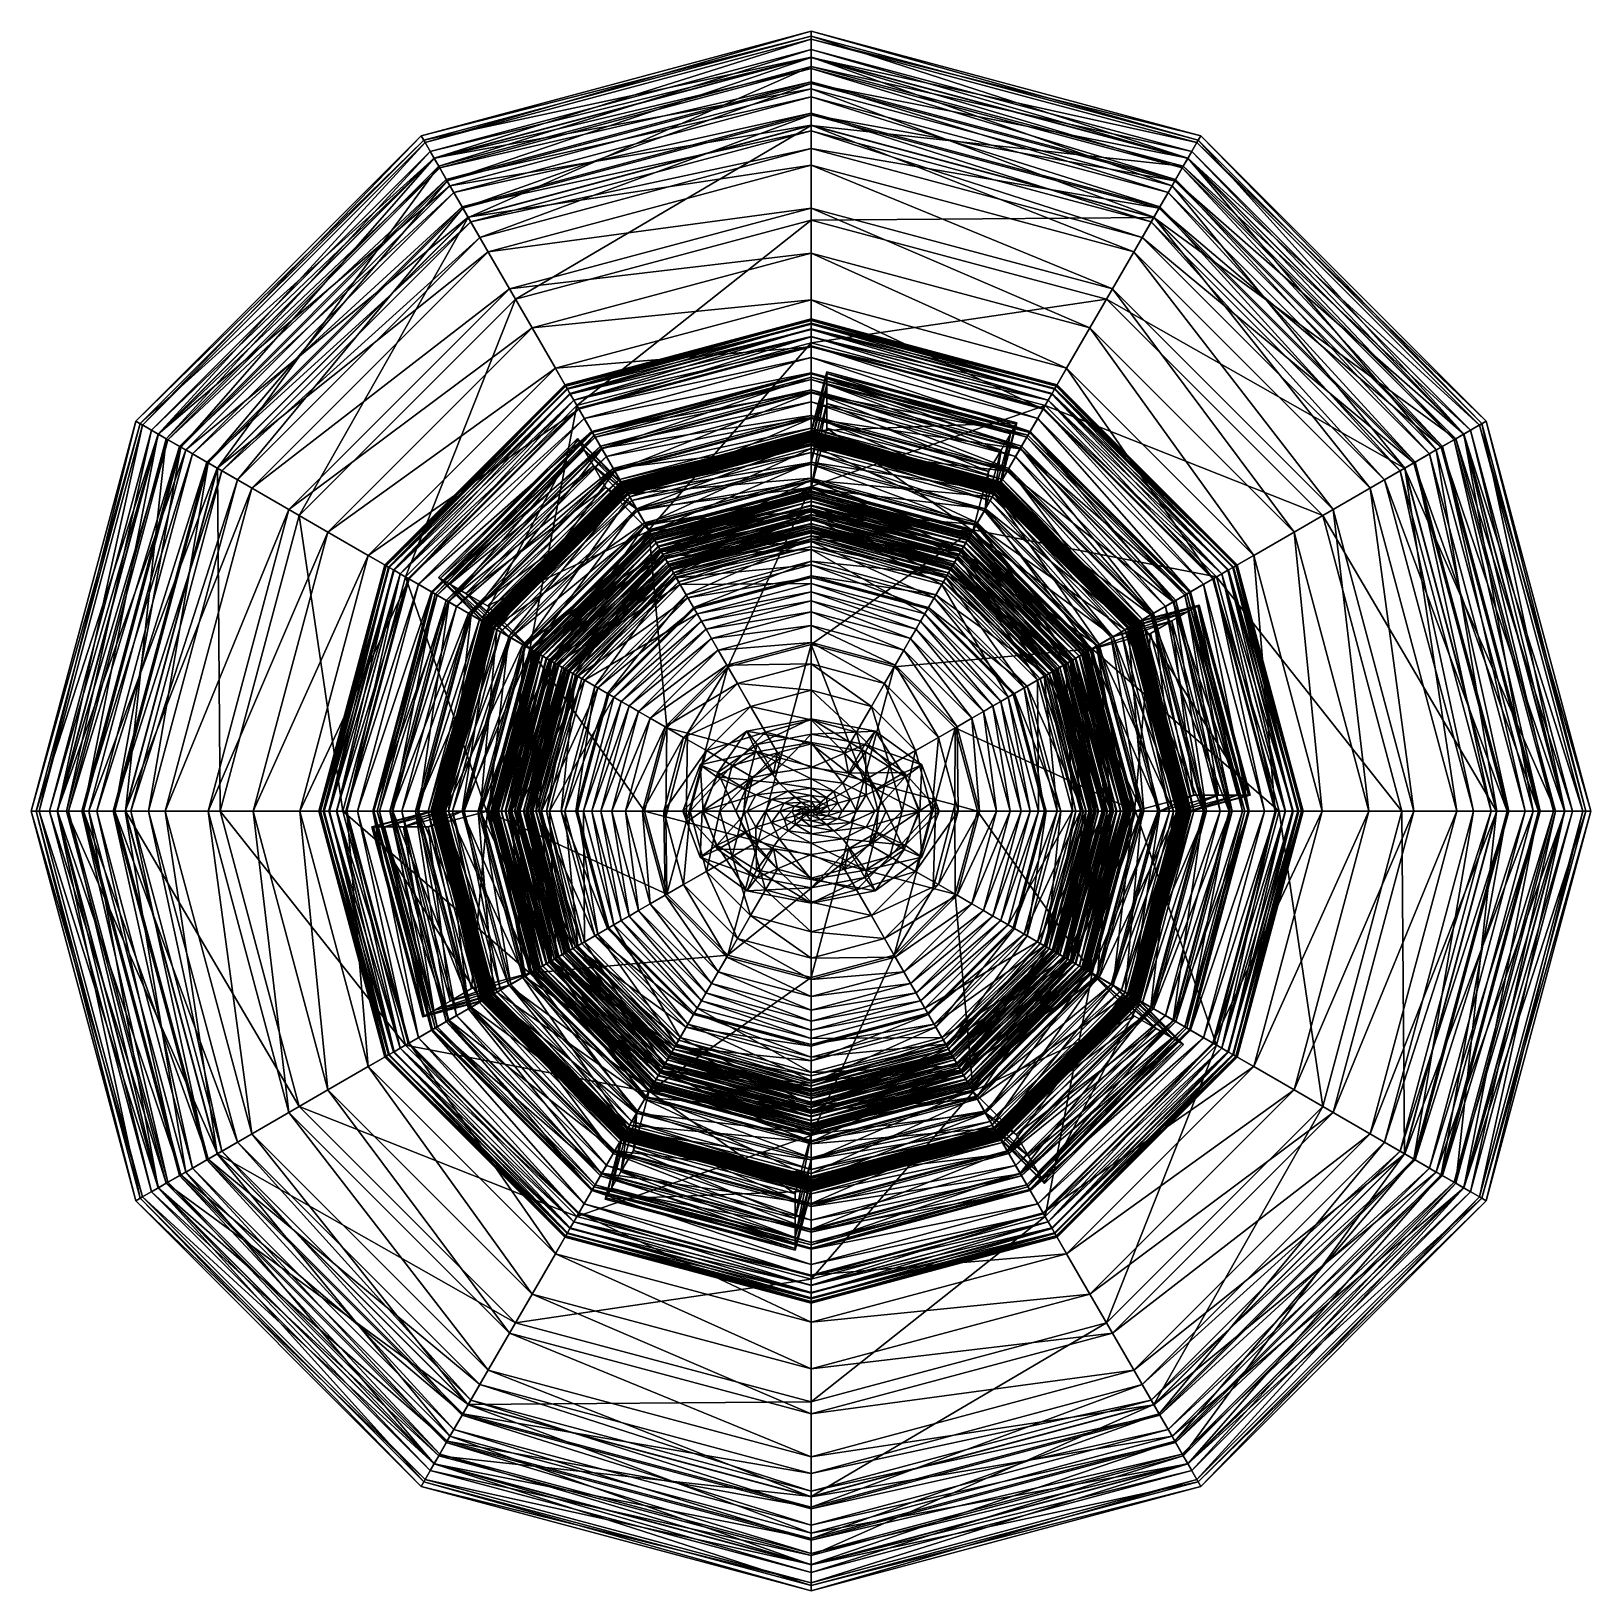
# Model space of a CAD drawing. Header units: inches. Extents: x -85.1 to -11.8, y -393.5 to -320.1.
import ezdxf

# ---------------------------------------------------------------- set-up
doc = ezdxf.new("R2010")
doc.units = ezdxf.units.IN
doc.header["$MEASUREMENT"] = 0
doc.layers.get('0').update_dxf_attribs({"color": 36, "true_color": 0x863b08})

msp = doc.modelspace()

# ---------------------------------------------------------------- meshes
at = {"color": 18, "true_color": 0x000000}
mesh = msp.add_polyface(dxfattribs=at)
corners = [(-59.47, -337.707, 1.945), (-48.455, -334.755, 1.945), (-48.455, -328.985, 2.241), (-62.356, -332.709, 2.241), (-48.455, -324.541, 2.65), (-64.578, -328.861, 2.65), (-48.455, -321.754, 3.35), (-65.971, -326.447, 3.35), (-48.455, -320.957, 4.711), (-66.37, -325.757, 4.711), (-48.455, -321.337, 6.092), (-66.179, -326.087, 6.092), (-48.455, -321.85, 7.191), (-65.923, -326.531, 7.191), (-48.455, -322.473, 8.054), (-65.612, -327.07, 8.054), (-48.455, -323.183, 8.729), (-65.256, -327.685, 8.729), (-48.455, -323.96, 9.263), (-64.868, -328.358, 9.263), (-48.455, -324.78, 9.702), (-64.458, -329.068, 9.702), (-48.455, -325.623, 10.094), (-64.037, -329.798, 10.094), (-48.455, -324.028, 10.949), (-64.834, -328.417, 10.949), (-48.455, -322.555, 11.858), (-65.57, -327.141, 11.858), (-48.455, -321.328, 12.873), (-66.184, -326.078, 12.873), (-48.455, -320.468, 14.048), (-66.614, -325.334, 14.048), (-48.455, -320.097, 15.437), (-66.799, -325.013, 15.437), (-48.455, -320.339, 17.092), (-66.678, -325.222, 17.092), (-48.455, -321.315, 19.068), (-66.19, -326.068, 19.068), (-48.455, -322.815, 21.221), (-65.44, -327.366, 21.221), (-48.455, -324.522, 23.375), (-64.587, -328.844, 23.375), (-48.455, -326.401, 25.528), (-63.647, -330.472, 25.528), (-48.455, -328.419, 27.682), (-62.639, -332.219, 27.682), (-48.455, -330.54, 29.835), (-61.578, -334.056, 29.835), (-48.455, -332.73, 31.989), (-60.483, -335.953, 31.989), (-48.455, -334.955, 34.143), (-48.455, -334.098, 35.056), (-59.799, -337.137, 35.056), (-59.612, -337.461, 34.603), (-48.455, -333.834, 35.501), (-59.931, -336.909, 35.501), (-48.455, -333.68, 35.938), (-60.008, -336.776, 35.938), (-48.455, -333.636, 36.368), (-60.03, -336.738, 36.368), (-48.455, -333.702, 36.789), (-59.997, -336.795, 36.789), (-48.455, -333.878, 37.204), (-59.909, -336.947, 37.204), (-48.455, -334.135, 37.578), (-59.78, -337.17, 37.578)]
mesh.append_faces([[corners[k] for k in face] for face in [(0, 1, 2, 0), (2, 3, 0, 2), (3, 2, 4, 3), (4, 5, 3, 4), (5, 4, 6, 5), (6, 7, 5, 6), (7, 6, 8, 7), (8, 9, 7, 8), (9, 8, 10, 9), (10, 11, 9, 10), (11, 10, 12, 11), (12, 13, 11, 12), (13, 12, 14, 13), (14, 15, 13, 14), (15, 14, 16, 15), (16, 17, 15, 16), (17, 16, 18, 17), (18, 19, 17, 18), (19, 18, 20, 19), (20, 21, 19, 20), (21, 20, 22, 21), (22, 23, 21, 22), (23, 22, 24, 23), (24, 25, 23, 24), (25, 24, 26, 25), (26, 27, 25, 26), (27, 26, 28, 27), (28, 29, 27, 28), (29, 28, 30, 29), (30, 31, 29, 30), (31, 30, 32, 31), (32, 33, 31, 32), (33, 32, 34, 33), (34, 35, 33, 34), (35, 34, 36, 35), (36, 37, 35, 36), (37, 36, 38, 37), (38, 39, 37, 38), (39, 38, 40, 39), (40, 41, 39, 40), (41, 40, 42, 41), (42, 43, 41, 42), (43, 42, 44, 43), (44, 45, 43, 44), (45, 44, 46, 45), (46, 47, 45, 46), (47, 46, 48, 47), (48, 49, 47, 48), (49, 48, 50, 49), (51, 52, 53, 51), (52, 51, 54, 52), (54, 55, 52, 54), (55, 54, 56, 55), (56, 57, 55, 56), (57, 56, 58, 57), (58, 59, 57, 58), (59, 58, 60, 59), (60, 61, 59, 60), (61, 60, 62, 61), (62, 63, 61, 62), (63, 62, 64, 63), (64, 65, 63, 64)]], dxfattribs={"vtx2": -1, "vtx3": -1, "color": 18})
mesh = msp.add_polyface(dxfattribs=at)
corners = [(-48.455, -328.985, 2.241), (-34.555, -332.709, 2.241), (-32.332, -328.861, 2.65), (-48.455, -324.541, 2.65), (-30.939, -326.447, 3.35), (-48.455, -321.754, 3.35), (-30.54, -325.757, 4.711), (-48.455, -320.957, 4.711), (-30.731, -326.087, 6.092), (-48.455, -321.337, 6.092), (-30.987, -326.531, 7.191), (-48.455, -321.85, 7.191), (-31.299, -327.07, 8.054), (-48.455, -322.473, 8.054), (-31.654, -327.685, 8.729), (-48.455, -323.183, 8.729), (-32.042, -328.358, 9.263), (-48.455, -323.96, 9.263), (-32.452, -329.068, 9.702), (-48.455, -324.78, 9.702), (-32.873, -329.798, 10.094), (-48.455, -325.623, 10.094), (-32.076, -328.417, 10.949), (-48.455, -324.028, 10.949), (-31.34, -327.141, 11.858), (-48.455, -322.555, 11.858), (-30.726, -326.078, 12.873), (-48.455, -321.328, 12.873), (-30.296, -325.334, 14.048), (-48.455, -320.468, 14.048), (-30.111, -325.013, 15.437), (-48.455, -320.097, 15.437), (-30.232, -325.222, 17.092), (-48.455, -320.339, 17.092), (-30.72, -326.068, 19.068), (-48.455, -321.315, 19.068), (-31.47, -327.366, 21.221), (-48.455, -322.815, 21.221), (-32.323, -328.844, 23.375), (-48.455, -324.522, 23.375), (-33.263, -330.472, 25.528), (-48.455, -326.401, 25.528), (-18.117, -339.27, 3.35), (-17.426, -338.871, 4.711), (-17.756, -339.062, 6.092), (-18.2, -339.318, 7.191), (-18.739, -339.629, 8.054), (-19.354, -339.985, 8.729), (-18.811, -339.671, 11.858), (-17.748, -339.057, 12.873), (-17.003, -338.627, 14.048), (-16.682, -338.442, 15.436), (-16.891, -338.562, 17.092), (-17.737, -339.051, 19.068), (-19.035, -339.8, 21.221)]
mesh.append_faces([[corners[k] for k in face] for face in [(0, 1, 2, 0), (2, 3, 0, 2), (3, 2, 4, 3), (4, 5, 3, 4), (5, 4, 6, 5), (6, 7, 5, 6), (7, 6, 8, 7), (8, 9, 7, 8), (9, 8, 10, 9), (10, 11, 9, 10), (11, 10, 12, 11), (12, 13, 11, 12), (13, 12, 14, 13), (14, 15, 13, 14), (15, 14, 16, 15), (16, 17, 15, 16), (17, 16, 18, 17), (18, 19, 17, 18), (19, 18, 20, 19), (20, 21, 19, 20), (21, 20, 22, 21), (22, 23, 21, 22), (23, 22, 24, 23), (24, 25, 23, 24), (25, 24, 26, 25), (26, 27, 25, 26), (27, 26, 28, 27), (28, 29, 27, 28), (29, 28, 30, 29), (30, 31, 29, 30), (31, 30, 32, 31), (32, 33, 31, 32), (33, 32, 34, 33), (34, 35, 33, 34), (35, 34, 36, 35), (36, 37, 35, 36), (37, 36, 38, 37), (38, 39, 37, 38), (39, 38, 40, 39), (40, 41, 39, 40), (42, 4, 2, 42), (4, 42, 43, 4), (43, 6, 4, 43), (6, 43, 44, 6), (44, 8, 6, 44), (8, 44, 45, 8), (45, 10, 8, 45), (10, 45, 46, 10), (46, 12, 10, 46), (12, 46, 47, 12), (24, 48, 49, 24), (49, 26, 24, 49), (26, 49, 50, 26), (50, 28, 26, 50), (28, 50, 51, 28), (51, 30, 28, 51), (30, 51, 52, 30), (52, 32, 30, 52), (32, 52, 53, 32), (53, 34, 32, 53), (34, 53, 54, 34), (54, 36, 34, 54)]], dxfattribs={"vtx2": -1, "vtx3": -1, "color": 18})
mesh = msp.add_polyface(dxfattribs=at)
corners = [(-72.531, -342.885, 2.241), (-76.256, -356.786, 2.241), (-70.486, -356.786, 1.945), (-76.38, -340.663, 2.65), (-80.7, -356.786, 2.65), (-78.794, -339.27, 3.35), (-83.487, -356.786, 3.35), (-79.484, -338.871, 4.711), (-84.284, -356.786, 4.711), (-79.154, -339.062, 6.092), (-83.903, -356.786, 6.092), (-78.71, -339.318, 7.191), (-83.391, -356.786, 7.191), (-78.171, -339.629, 8.054), (-82.768, -356.786, 8.054), (-77.556, -339.985, 8.729), (-82.058, -356.786, 8.729), (-76.883, -340.373, 9.263), (-81.281, -356.786, 9.263), (-76.173, -340.783, 9.702), (-80.461, -356.786, 9.702), (-75.443, -341.204, 10.094), (-79.618, -356.786, 10.094), (-76.824, -340.407, 10.949), (-81.213, -356.786, 10.949), (-78.099, -339.671, 11.858), (-82.685, -356.786, 11.858), (-79.162, -339.057, 12.873), (-83.913, -356.786, 12.873), (-79.907, -338.627, 14.048), (-84.773, -356.786, 14.048), (-80.228, -338.442, 15.436), (-85.143, -356.786, 15.436), (-80.019, -338.562, 17.092), (-84.902, -356.786, 17.092), (-79.173, -339.051, 19.068), (-83.925, -356.786, 19.068), (-77.875, -339.8, 21.221), (-82.426, -356.786, 21.221), (-76.397, -340.654, 23.375), (-80.719, -356.786, 23.375), (-74.769, -341.593, 25.528), (-78.84, -356.786, 25.528), (-73.022, -342.602, 27.682), (-76.822, -356.786, 27.682), (-71.185, -343.663, 29.835), (-74.701, -356.786, 29.835), (-65.971, -326.447, 3.35), (-66.37, -325.757, 4.711), (-66.179, -326.087, 6.092), (-65.923, -326.531, 7.191), (-65.612, -327.07, 8.054), (-66.184, -326.078, 12.873), (-66.614, -325.334, 14.048), (-66.799, -325.013, 15.437), (-66.678, -325.222, 17.092), (-66.19, -326.068, 19.068), (-65.44, -327.366, 21.221)]
mesh.append_faces([[corners[k] for k in face] for face in [(0, 1, 2, 0), (1, 0, 3, 1), (3, 4, 1, 3), (4, 3, 5, 4), (5, 6, 4, 5), (6, 5, 7, 6), (7, 8, 6, 7), (8, 7, 9, 8), (9, 10, 8, 9), (10, 9, 11, 10), (11, 12, 10, 11), (12, 11, 13, 12), (13, 14, 12, 13), (14, 13, 15, 14), (15, 16, 14, 15), (16, 15, 17, 16), (17, 18, 16, 17), (18, 17, 19, 18), (19, 20, 18, 19), (20, 19, 21, 20), (21, 22, 20, 21), (22, 21, 23, 22), (23, 24, 22, 23), (24, 23, 25, 24), (25, 26, 24, 25), (26, 25, 27, 26), (27, 28, 26, 27), (28, 27, 29, 28), (29, 30, 28, 29), (30, 29, 31, 30), (31, 32, 30, 31), (32, 31, 33, 32), (33, 34, 32, 33), (34, 33, 35, 34), (35, 36, 34, 35), (36, 35, 37, 36), (37, 38, 36, 37), (38, 37, 39, 38), (39, 40, 38, 39), (40, 39, 41, 40), (41, 42, 40, 41), (42, 41, 43, 42), (43, 44, 42, 43), (44, 43, 45, 44), (45, 46, 44, 45), (5, 47, 48, 5), (48, 7, 5, 48), (7, 48, 49, 7), (49, 9, 7, 49), (9, 49, 50, 9), (50, 11, 9, 50), (11, 50, 51, 11), (52, 27, 25, 52), (27, 52, 53, 27), (53, 29, 27, 53), (29, 53, 54, 29), (54, 31, 29, 54), (31, 54, 55, 31), (55, 33, 31, 55), (33, 55, 56, 33), (56, 35, 33, 56), (35, 56, 57, 35)]], dxfattribs={"vtx2": -1, "vtx3": -1, "color": 18})
mesh = msp.add_polyface(dxfattribs=at)
corners = [(-67.534, -345.77, 1.945), (-59.47, -337.707, 1.945), (-62.356, -332.709, 2.241), (-72.531, -342.885, 2.241), (-64.578, -328.861, 2.65), (-76.38, -340.663, 2.65), (-65.971, -326.447, 3.35), (-78.794, -339.27, 3.35), (-65.612, -327.07, 8.054), (-78.171, -339.629, 8.054), (-78.71, -339.318, 7.191), (-65.256, -327.685, 8.729), (-77.556, -339.985, 8.729), (-64.868, -328.358, 9.263), (-76.883, -340.373, 9.263), (-64.458, -329.068, 9.702), (-76.173, -340.783, 9.702), (-64.037, -329.798, 10.094), (-75.443, -341.204, 10.094), (-64.834, -328.417, 10.949), (-76.824, -340.407, 10.949), (-65.57, -327.141, 11.858), (-78.099, -339.671, 11.858), (-66.184, -326.078, 12.873), (-65.44, -327.366, 21.221), (-77.875, -339.8, 21.221), (-79.173, -339.051, 19.068), (-64.587, -328.844, 23.375), (-76.397, -340.654, 23.375), (-63.647, -330.472, 25.528), (-74.769, -341.593, 25.528), (-62.639, -332.219, 27.682), (-73.022, -342.602, 27.682), (-61.578, -334.056, 29.835), (-71.185, -343.663, 29.835), (-60.483, -335.953, 31.989), (-69.288, -344.758, 31.989), (-59.371, -337.879, 34.143), (-67.361, -345.87, 34.143), (-59.612, -337.461, 34.603), (-67.78, -345.628, 34.603), (-59.799, -337.137, 35.056), (-68.104, -345.442, 35.056), (-59.931, -336.909, 35.501), (-68.332, -345.31, 35.501), (-60.008, -336.776, 35.938), (-68.465, -345.233, 35.938), (-60.03, -336.738, 36.368), (-68.503, -345.211, 36.368), (-59.997, -336.795, 36.789), (-68.446, -345.244, 36.789), (-59.909, -336.947, 37.204), (-68.294, -345.332, 37.204), (-59.78, -337.17, 37.578), (-68.071, -345.461, 37.578), (-59.615, -337.455, 37.903), (-67.786, -345.625, 37.903), (-59.4, -337.828, 38.209), (-67.413, -345.84, 38.209), (-59.121, -338.312, 38.528), (-66.929, -346.12, 38.528), (-63.867, -347.888, 137.057), (-63.942, -347.844, 136.078), (-65.979, -345.807, 140.633), (-65.904, -345.851, 141.613), (-64.691, -346.551, 142.291), (-63.677, -347.136, 142.14), (-61.64, -349.173, 137.584), (-62.653, -348.588, 137.735), (-63.417, -348.148, 137.584), (-65.454, -346.111, 142.14)]
mesh.append_faces([[corners[k] for k in face] for face in [(0, 1, 2, 0), (2, 3, 0, 2), (3, 2, 4, 3), (4, 5, 3, 4), (5, 4, 6, 5), (6, 7, 5, 6), (8, 9, 10, 8), (9, 8, 11, 9), (11, 12, 9, 11), (12, 11, 13, 12), (13, 14, 12, 13), (14, 13, 15, 14), (15, 16, 14, 15), (16, 15, 17, 16), (17, 18, 16, 17), (18, 17, 19, 18), (19, 20, 18, 19), (20, 19, 21, 20), (21, 22, 20, 21), (22, 21, 23, 22), (24, 25, 26, 24), (25, 24, 27, 25), (27, 28, 25, 27), (28, 27, 29, 28), (29, 30, 28, 29), (30, 29, 31, 30), (31, 32, 30, 31), (32, 31, 33, 32), (33, 34, 32, 33), (34, 33, 35, 34), (35, 36, 34, 35), (36, 35, 37, 36), (37, 38, 36, 37), (38, 37, 39, 38), (39, 40, 38, 39), (40, 39, 41, 40), (41, 42, 40, 41), (42, 41, 43, 42), (43, 44, 42, 43), (44, 43, 45, 44), (45, 46, 44, 45), (46, 45, 47, 46), (47, 48, 46, 47), (48, 47, 49, 48), (49, 50, 48, 49), (50, 49, 51, 50), (51, 52, 50, 51), (52, 51, 53, 52), (53, 54, 52, 53), (54, 53, 55, 54), (55, 56, 54, 55), (56, 55, 57, 56), (57, 58, 56, 57), (58, 57, 59, 58), (59, 60, 58, 59), (61, 62, 63, 61), (63, 64, 61, 63), (65, 66, 67, 65), (68, 69, 70, 68), (70, 65, 68, 70), (69, 61, 64, 69), (64, 70, 69, 64)]], dxfattribs={"vtx2": -1, "vtx3": -1, "color": 18})
mesh = msp.add_polyface(dxfattribs=at)
corners = [(-37.44, -337.707, 1.945), (-48.455, -334.755, 1.945), (-48.455, -341.52, 1.733), (-34.555, -332.709, 2.241), (-48.455, -328.985, 2.241), (-48.455, -326.401, 25.528), (-33.263, -330.472, 25.528), (-34.271, -332.219, 27.682), (-48.455, -328.419, 27.682), (-35.332, -334.056, 29.835), (-48.455, -330.54, 29.835), (-36.427, -335.953, 31.989), (-48.455, -332.73, 31.989), (-37.539, -337.879, 34.143), (-48.455, -334.955, 34.143), (-37.298, -337.461, 34.603), (-48.455, -334.471, 34.603), (-37.111, -337.137, 35.056), (-48.455, -334.098, 35.056), (-36.979, -336.909, 35.501), (-48.455, -333.834, 35.501), (-36.902, -336.776, 35.938), (-48.455, -333.68, 35.938), (-36.88, -336.738, 36.368), (-48.455, -333.636, 36.368), (-36.913, -336.795, 36.789), (-48.455, -333.702, 36.789), (-37.001, -336.947, 37.204), (-48.455, -333.878, 37.204), (-37.13, -337.17, 37.578), (-48.455, -334.135, 37.578), (-37.295, -337.455, 37.903), (-48.455, -334.465, 37.903), (-37.51, -337.828, 38.209), (-48.455, -334.895, 38.209), (-37.789, -338.312, 38.528), (-48.455, -335.454, 38.528), (-38.147, -338.932, 38.893), (-48.455, -336.17, 38.893), (-38.597, -339.712, 39.335), (-48.455, -337.071, 39.335), (-39.155, -340.677, 39.885), (-38.616, -339.745, 92.647), (-48.455, -337.108, 92.647), (-48.455, -338.32, 91.851), (-38.251, -339.111, 93.856), (-48.455, -336.377, 93.856), (-38.174, -338.978, 95.241), (-48.455, -336.223, 95.241), (-38.301, -339.198, 96.669), (-48.455, -336.477, 96.669), (-38.547, -339.625, 98.009), (-48.455, -336.97, 98.009), (-38.828, -340.112, 99.13), (-48.455, -337.532, 99.13), (-39.198, -340.751, 100.287), (-47.709, -336.12, 140.633), (-38.768, -338.516, 140.633), (-38.811, -338.591, 141.613), (-47.709, -336.207, 141.613), (-39.071, -339.042, 142.14), (-47.709, -336.727, 142.14), (-39.512, -339.805, 142.291), (-47.709, -337.608, 142.291), (-40.097, -340.818, 142.14), (-48.455, -338.99, 137.057), (-48.455, -338.903, 136.078), (-47.709, -338.778, 142.14), (-48.455, -341.561, 137.584), (-48.455, -340.391, 137.735), (-48.455, -339.51, 137.584)]
mesh.append_faces([[corners[k] for k in face] for face in [(0, 1, 2, 0), (1, 0, 3, 1), (3, 4, 1, 3), (5, 6, 7, 5), (7, 8, 5, 7), (8, 7, 9, 8), (9, 10, 8, 9), (10, 9, 11, 10), (11, 12, 10, 11), (12, 11, 13, 12), (13, 14, 12, 13), (14, 13, 15, 14), (15, 16, 14, 15), (16, 15, 17, 16), (17, 18, 16, 17), (18, 17, 19, 18), (19, 20, 18, 19), (20, 19, 21, 20), (21, 22, 20, 21), (22, 21, 23, 22), (23, 24, 22, 23), (24, 23, 25, 24), (25, 26, 24, 25), (26, 25, 27, 26), (27, 28, 26, 27), (28, 27, 29, 28), (29, 30, 28, 29), (30, 29, 31, 30), (31, 32, 30, 31), (32, 31, 33, 32), (33, 34, 32, 33), (34, 33, 35, 34), (35, 36, 34, 35), (36, 35, 37, 36), (37, 38, 36, 37), (38, 37, 39, 38), (39, 40, 38, 39), (40, 39, 41, 40), (42, 43, 44, 42), (43, 42, 45, 43), (45, 46, 43, 45), (46, 45, 47, 46), (47, 48, 46, 47), (48, 47, 49, 48), (49, 50, 48, 49), (50, 49, 51, 50), (51, 52, 50, 51), (52, 51, 53, 52), (53, 54, 52, 53), (54, 53, 55, 54), (56, 57, 58, 56), (58, 59, 56, 58), (59, 58, 60, 59), (60, 61, 59, 60), (61, 60, 62, 61), (62, 63, 61, 62), (63, 62, 64, 63), (56, 59, 65, 56), (57, 56, 66, 57), (63, 67, 68, 63), (61, 63, 69, 61), (59, 61, 70, 59)]], dxfattribs={"vtx2": -1, "vtx3": -1, "color": 18})
mesh = msp.add_polyface(dxfattribs=at)
corners = [(-37.44, -337.707, 1.945), (-29.376, -345.77, 1.945), (-24.379, -342.885, 2.241), (-34.555, -332.709, 2.241), (-20.53, -340.663, 2.65), (-32.332, -328.861, 2.65), (-18.117, -339.27, 3.35), (-19.354, -339.985, 8.729), (-31.654, -327.685, 8.729), (-31.299, -327.07, 8.054), (-20.027, -340.373, 9.263), (-32.042, -328.358, 9.263), (-20.737, -340.783, 9.702), (-32.452, -329.068, 9.702), (-21.467, -341.204, 10.094), (-32.873, -329.798, 10.094), (-20.086, -340.407, 10.949), (-32.076, -328.417, 10.949), (-18.811, -339.671, 11.858), (-31.34, -327.141, 11.858), (-31.47, -327.366, 21.221), (-19.035, -339.8, 21.221), (-20.514, -340.654, 23.375), (-32.323, -328.844, 23.375), (-22.141, -341.593, 25.528), (-33.263, -330.472, 25.528), (-23.888, -342.602, 27.682), (-34.271, -332.219, 27.682), (-25.725, -343.663, 29.835), (-35.332, -334.056, 29.835), (-27.622, -344.758, 31.989), (-36.427, -335.953, 31.989), (-29.549, -345.87, 34.143), (-37.539, -337.879, 34.143), (-29.13, -345.628, 34.603), (-37.298, -337.461, 34.603), (-28.807, -345.442, 35.056), (-37.111, -337.137, 35.056), (-28.578, -345.31, 35.501), (-36.979, -336.909, 35.501), (-28.445, -345.233, 35.938), (-36.902, -336.776, 35.938), (-28.407, -345.211, 36.368), (-36.88, -336.738, 36.368), (-28.464, -345.244, 36.789), (-36.913, -336.795, 36.789), (-28.616, -345.332, 37.204), (-37.001, -336.947, 37.204), (-28.839, -345.461, 37.578), (-37.13, -337.17, 37.578), (-29.125, -345.625, 37.903), (-37.295, -337.455, 37.903), (-29.497, -345.84, 38.209), (-37.51, -337.828, 38.209), (-29.981, -346.12, 38.528), (-37.789, -338.312, 38.528), (-30.601, -346.478, 38.893), (-38.147, -338.932, 38.893), (-30.647, -346.504, 95.241), (-38.174, -338.978, 95.241), (-38.251, -339.111, 93.856), (-30.867, -346.632, 96.669), (-39.514, -341.299, 136.078), (-39.557, -341.374, 137.057), (-38.811, -338.591, 141.613), (-38.768, -338.516, 140.633), (-39.817, -341.824, 137.584), (-39.071, -339.042, 142.14), (-40.258, -342.587, 137.735), (-39.512, -339.805, 142.291), (-40.843, -343.601, 137.584), (-40.097, -340.818, 142.14)]
mesh.append_faces([[corners[k] for k in face] for face in [(0, 1, 2, 0), (2, 3, 0, 2), (3, 2, 4, 3), (4, 5, 3, 4), (5, 4, 6, 5), (7, 8, 9, 7), (8, 7, 10, 8), (10, 11, 8, 10), (11, 10, 12, 11), (12, 13, 11, 12), (13, 12, 14, 13), (14, 15, 13, 14), (15, 14, 16, 15), (16, 17, 15, 16), (17, 16, 18, 17), (18, 19, 17, 18), (20, 21, 22, 20), (22, 23, 20, 22), (23, 22, 24, 23), (24, 25, 23, 24), (25, 24, 26, 25), (26, 27, 25, 26), (27, 26, 28, 27), (28, 29, 27, 28), (29, 28, 30, 29), (30, 31, 29, 30), (31, 30, 32, 31), (32, 33, 31, 32), (33, 32, 34, 33), (34, 35, 33, 34), (35, 34, 36, 35), (36, 37, 35, 36), (37, 36, 38, 37), (38, 39, 37, 38), (39, 38, 40, 39), (40, 41, 39, 40), (41, 40, 42, 41), (42, 43, 41, 42), (43, 42, 44, 43), (44, 45, 43, 44), (45, 44, 46, 45), (46, 47, 45, 46), (47, 46, 48, 47), (48, 49, 47, 48), (49, 48, 50, 49), (50, 51, 49, 50), (51, 50, 52, 51), (52, 53, 51, 52), (53, 52, 54, 53), (54, 55, 53, 54), (55, 54, 56, 55), (56, 57, 55, 56), (58, 59, 60, 58), (59, 58, 61, 59), (62, 63, 64, 62), (64, 65, 62, 64), (63, 66, 67, 63), (67, 64, 63, 67), (66, 68, 69, 66), (69, 67, 66, 69), (68, 70, 71, 68), (71, 69, 68, 71)]], dxfattribs={"vtx2": -1, "vtx3": -1, "color": 18})
mesh = msp.add_polyface(dxfattribs=at)
corners = [(-48.455, -334.755, 1.945), (-59.47, -337.707, 1.945), (-56.088, -343.565, 1.733), (-48.455, -334.955, 34.143), (-59.371, -337.879, 34.143), (-60.483, -335.953, 31.989), (-48.455, -334.471, 34.603), (-59.612, -337.461, 34.603), (-48.455, -334.098, 35.056), (-59.78, -337.17, 37.578), (-48.455, -334.135, 37.578), (-48.455, -334.465, 37.903), (-59.615, -337.455, 37.903), (-48.455, -334.895, 38.209), (-59.4, -337.828, 38.209), (-48.455, -335.454, 38.528), (-59.121, -338.312, 38.528), (-48.455, -336.17, 38.893), (-58.763, -338.932, 38.893), (-48.455, -337.071, 39.335), (-58.313, -339.712, 39.335), (-48.455, -338.185, 39.885), (-57.755, -340.677, 39.885), (-48.455, -339.563, 42.824), (-48.455, -338.32, 91.851), (-57.688, -340.794, 91.851), (-56.985, -342.012, 91.515), (-48.455, -337.108, 92.647), (-58.294, -339.745, 92.647), (-48.455, -336.377, 93.856), (-58.66, -339.111, 93.856), (-48.455, -336.223, 95.241), (-58.736, -338.978, 95.241), (-48.455, -336.477, 96.669), (-58.609, -339.198, 96.669), (-48.455, -336.97, 98.009), (-58.363, -339.625, 98.009), (-48.455, -337.532, 99.13), (-58.082, -340.112, 99.13), (-48.455, -338.271, 100.287), (-57.713, -340.751, 100.287), (-48.455, -338.775, 100.985), (-57.46, -341.188, 100.985), (-48.455, -339.058, 101.409), (-57.319, -341.433, 101.409), (-48.455, -339.085, 103.035), (-57.305, -341.456, 103.035), (-57.278, -341.503, 102.967), (-48.455, -339.035, 103.106), (-57.33, -341.413, 103.106), (-48.455, -338.994, 103.178), (-57.351, -341.378, 103.178), (-48.455, -338.967, 103.254), (-57.364, -341.355, 103.254), (-48.455, -338.959, 103.333), (-57.368, -341.348, 103.333), (-48.455, -338.974, 103.415), (-57.361, -341.361, 103.415), (-48.455, -339.005, 103.506), (-57.345, -341.387, 103.506), (-48.455, -339.045, 103.605), (-57.325, -341.422, 103.605), (-48.455, -339.101, 103.709), (-57.298, -341.47, 103.709), (-48.455, -339.177, 103.814), (-48.455, -338.903, 136.078), (-57.397, -341.299, 136.078), (-57.153, -341.72, 133.969), (-48.455, -338.99, 137.057), (-57.353, -341.374, 137.057), (-47.709, -336.12, 140.633), (-48.455, -341.561, 137.584), (-48.455, -340.391, 137.735), (-47.709, -337.608, 142.291), (-48.455, -339.51, 137.584), (-47.709, -336.727, 142.14), (-47.709, -336.207, 141.613)]
mesh.append_faces([[corners[k] for k in face] for face in [(0, 1, 2, 0), (3, 4, 5, 3), (4, 3, 6, 4), (6, 7, 4, 6), (7, 6, 8, 7), (9, 10, 11, 9), (11, 12, 9, 11), (12, 11, 13, 12), (13, 14, 12, 13), (14, 13, 15, 14), (15, 16, 14, 15), (16, 15, 17, 16), (17, 18, 16, 17), (18, 17, 19, 18), (19, 20, 18, 19), (20, 19, 21, 20), (21, 22, 20, 21), (22, 21, 23, 22), (24, 25, 26, 24), (25, 24, 27, 25), (27, 28, 25, 27), (28, 27, 29, 28), (29, 30, 28, 29), (30, 29, 31, 30), (31, 32, 30, 31), (32, 31, 33, 32), (33, 34, 32, 33), (34, 33, 35, 34), (35, 36, 34, 35), (36, 35, 37, 36), (37, 38, 36, 37), (38, 37, 39, 38), (39, 40, 38, 39), (40, 39, 41, 40), (41, 42, 40, 41), (42, 41, 43, 42), (43, 44, 42, 43), (45, 46, 47, 45), (46, 45, 48, 46), (48, 49, 46, 48), (49, 48, 50, 49), (50, 51, 49, 50), (51, 50, 52, 51), (52, 53, 51, 52), (53, 52, 54, 53), (54, 55, 53, 54), (55, 54, 56, 55), (56, 57, 55, 56), (57, 56, 58, 57), (58, 59, 57, 58), (59, 58, 60, 59), (60, 61, 59, 60), (61, 60, 62, 61), (62, 63, 61, 62), (63, 62, 64, 63), (65, 66, 67, 65), (66, 65, 68, 66), (68, 69, 66, 68), (68, 65, 70, 68), (71, 72, 73, 71), (72, 74, 75, 72), (74, 68, 76, 74)]], dxfattribs={"vtx2": -1, "vtx3": -1, "color": 18})
mesh = msp.add_polyface(dxfattribs=at)
corners = [(-56.088, -343.565, 1.733), (-48.455, -341.52, 1.733), (-48.455, -334.755, 1.945), (-48.455, -339.563, 42.824), (-57.066, -341.871, 42.824), (-57.755, -340.677, 39.885), (-48.455, -341.123, 49.504), (-56.286, -343.222, 49.504), (-48.455, -342.696, 58.57), (-56.241, -343.301, 91.493), (-48.455, -341.214, 91.493), (-48.455, -339.726, 91.515), (-56.985, -342.012, 91.515), (-48.455, -338.32, 91.851), (-57.319, -341.433, 101.409), (-48.455, -339.058, 101.409), (-48.455, -339.37, 101.91), (-57.163, -341.703, 101.91), (-48.455, -339.536, 102.194), (-57.08, -341.847, 102.194), (-48.455, -339.592, 102.44), (-57.052, -341.896, 102.44), (-48.455, -339.501, 102.639), (-57.098, -341.816, 102.639), (-48.455, -339.423, 102.694), (-57.136, -341.749, 102.694), (-48.455, -339.357, 102.742), (-57.17, -341.692, 102.742), (-48.455, -339.298, 102.789), (-57.199, -341.641, 102.789), (-48.455, -339.245, 102.839), (-57.226, -341.595, 102.839), (-48.455, -339.193, 102.899), (-57.252, -341.55, 102.899), (-48.455, -339.139, 102.967), (-57.278, -341.503, 102.967), (-48.455, -339.085, 103.035), (-48.455, -339.177, 103.814), (-57.26, -341.536, 103.814), (-57.298, -341.47, 103.709), (-48.455, -339.28, 103.914), (-57.208, -341.625, 103.914), (-48.455, -339.415, 104.005), (-57.14, -341.743, 104.005), (-48.455, -339.916, 104.25), (-56.89, -342.176, 104.25), (-48.455, -340.473, 104.418), (-56.611, -342.659, 104.418), (-48.455, -341.27, 104.772), (-56.213, -343.349, 104.772), (-48.455, -341.97, 105.16), (-55.863, -343.955, 105.16), (-55.985, -343.744, 111.908), (-48.455, -341.727, 111.908), (-48.455, -341.736, 112.104), (-55.98, -343.753, 112.104), (-48.455, -341.774, 112.388), (-56.042, -343.645, 126.341), (-48.455, -341.613, 126.341), (-48.455, -340.376, 130.518), (-56.66, -342.574, 130.518), (-48.455, -339.39, 133.969), (-57.153, -341.72, 133.969), (-48.455, -338.903, 136.078), (-57.353, -341.374, 137.057), (-48.455, -338.99, 137.057), (-48.455, -339.51, 137.584), (-57.093, -341.824, 137.584), (-48.455, -340.391, 137.735), (-56.653, -342.587, 137.735), (-48.455, -341.561, 137.584), (-56.068, -343.601, 137.584), (-48.455, -342.947, 137.208), (-57.397, -341.299, 136.078), (-59.39, -339.337, 141.613), (-59.13, -339.787, 142.14), (-58.69, -340.55, 142.291), (-58.105, -341.563, 142.14)]
mesh.append_faces([[corners[k] for k in face] for face in [(0, 1, 2, 0), (3, 4, 5, 3), (4, 3, 6, 4), (6, 7, 4, 6), (7, 6, 8, 7), (9, 10, 11, 9), (11, 12, 9, 11), (12, 11, 13, 12), (14, 15, 16, 14), (16, 17, 14, 16), (17, 16, 18, 17), (18, 19, 17, 18), (19, 18, 20, 19), (20, 21, 19, 20), (21, 20, 22, 21), (22, 23, 21, 22), (23, 22, 24, 23), (24, 25, 23, 24), (25, 24, 26, 25), (26, 27, 25, 26), (27, 26, 28, 27), (28, 29, 27, 28), (29, 28, 30, 29), (30, 31, 29, 30), (31, 30, 32, 31), (32, 33, 31, 32), (33, 32, 34, 33), (34, 35, 33, 34), (35, 34, 36, 35), (37, 38, 39, 37), (38, 37, 40, 38), (40, 41, 38, 40), (41, 40, 42, 41), (42, 43, 41, 42), (43, 42, 44, 43), (44, 45, 43, 44), (45, 44, 46, 45), (46, 47, 45, 46), (47, 46, 48, 47), (48, 49, 47, 48), (49, 48, 50, 49), (50, 51, 49, 50), (52, 53, 54, 52), (54, 55, 52, 54), (55, 54, 56, 55), (57, 58, 59, 57), (59, 60, 57, 59), (60, 59, 61, 60), (61, 62, 60, 61), (62, 61, 63, 62), (64, 65, 66, 64), (66, 67, 64, 66), (67, 66, 68, 67), (68, 69, 67, 68), (69, 68, 70, 69), (70, 71, 69, 70), (71, 70, 72, 71), (73, 64, 74, 73), (64, 67, 75, 64), (67, 69, 76, 67), (69, 71, 77, 69), (77, 76, 69, 77)]], dxfattribs={"vtx2": -1, "vtx3": -1, "color": 18})
mesh = msp.add_polyface(dxfattribs=at)
corners = [(-39.155, -340.677, 39.885), (-48.455, -338.185, 39.885), (-48.455, -337.071, 39.335), (-39.844, -341.871, 42.824), (-48.455, -339.563, 42.824), (-48.455, -339.726, 91.515), (-39.925, -342.012, 91.515), (-39.222, -340.794, 91.851), (-48.455, -338.32, 91.851), (-38.616, -339.745, 92.647), (-39.198, -340.751, 100.287), (-48.455, -338.271, 100.287), (-48.455, -337.532, 99.13), (-39.45, -341.188, 100.985), (-48.455, -338.775, 100.985), (-39.591, -341.433, 101.409), (-48.455, -339.058, 101.409), (-39.747, -341.703, 101.91), (-48.455, -339.37, 101.91), (-39.83, -341.847, 102.194), (-48.455, -339.536, 102.194), (-39.858, -341.896, 102.44), (-48.455, -339.592, 102.44), (-39.813, -341.816, 102.639), (-48.455, -339.501, 102.639), (-39.774, -341.749, 102.694), (-48.455, -339.423, 102.694), (-39.74, -341.692, 102.742), (-48.455, -339.357, 102.742), (-39.711, -341.641, 102.789), (-48.455, -339.298, 102.789), (-39.684, -341.595, 102.839), (-48.455, -339.245, 102.839), (-39.659, -341.55, 102.899), (-48.455, -339.193, 102.899), (-39.632, -341.503, 102.967), (-48.455, -339.139, 102.967), (-39.605, -341.456, 103.035), (-48.455, -339.085, 103.035), (-39.58, -341.413, 103.106), (-48.455, -339.035, 103.106), (-39.559, -341.378, 103.178), (-48.455, -338.994, 103.178), (-39.546, -341.355, 103.254), (-48.455, -338.967, 103.254), (-39.542, -341.348, 103.333), (-48.455, -338.959, 103.333), (-39.549, -341.361, 103.415), (-48.455, -338.974, 103.415), (-39.565, -341.387, 103.506), (-48.455, -339.005, 103.506), (-39.585, -341.422, 103.605), (-48.455, -339.045, 103.605), (-39.612, -341.47, 103.709), (-48.455, -339.101, 103.709), (-39.651, -341.536, 103.814), (-48.455, -339.177, 103.814), (-39.702, -341.625, 103.914), (-48.455, -339.28, 103.914), (-39.77, -341.743, 104.005), (-48.455, -339.415, 104.005), (-40.02, -342.176, 104.25), (-39.757, -341.72, 133.969), (-48.455, -339.39, 133.969), (-48.455, -340.376, 130.518), (-39.514, -341.299, 136.078), (-48.455, -338.903, 136.078), (-40.097, -340.818, 142.14), (-47.709, -338.778, 142.14), (-47.709, -337.608, 142.291), (-38.768, -338.516, 140.633), (-40.843, -343.601, 137.584)]
mesh.append_faces([[corners[k] for k in face] for face in [(0, 1, 2, 0), (1, 0, 3, 1), (3, 4, 1, 3), (5, 6, 7, 5), (7, 8, 5, 7), (8, 7, 9, 8), (10, 11, 12, 10), (11, 10, 13, 11), (13, 14, 11, 13), (14, 13, 15, 14), (15, 16, 14, 15), (16, 15, 17, 16), (17, 18, 16, 17), (18, 17, 19, 18), (19, 20, 18, 19), (20, 19, 21, 20), (21, 22, 20, 21), (22, 21, 23, 22), (23, 24, 22, 23), (24, 23, 25, 24), (25, 26, 24, 25), (26, 25, 27, 26), (27, 28, 26, 27), (28, 27, 29, 28), (29, 30, 28, 29), (30, 29, 31, 30), (31, 32, 30, 31), (32, 31, 33, 32), (33, 34, 32, 33), (34, 33, 35, 34), (35, 36, 34, 35), (36, 35, 37, 36), (37, 38, 36, 37), (38, 37, 39, 38), (39, 40, 38, 39), (40, 39, 41, 40), (41, 42, 40, 41), (42, 41, 43, 42), (43, 44, 42, 43), (44, 43, 45, 44), (45, 46, 44, 45), (46, 45, 47, 46), (47, 48, 46, 47), (48, 47, 49, 48), (49, 50, 48, 49), (50, 49, 51, 50), (51, 52, 50, 51), (52, 51, 53, 52), (53, 54, 52, 53), (54, 53, 55, 54), (55, 56, 54, 55), (56, 55, 57, 56), (57, 58, 56, 57), (58, 57, 59, 58), (59, 60, 58, 59), (60, 59, 61, 60), (62, 63, 64, 62), (63, 62, 65, 63), (65, 66, 63, 65), (67, 68, 69, 67), (66, 65, 70, 66), (68, 67, 71, 68)]], dxfattribs={"vtx2": -1, "vtx3": -1, "color": 18})
mesh = msp.add_polyface(dxfattribs=at)
corners = [(-59.47, -337.707, 1.945), (-67.534, -345.77, 1.945), (-61.676, -349.153, 1.733), (-66.929, -346.12, 38.528), (-59.121, -338.312, 38.528), (-58.763, -338.932, 38.893), (-66.309, -346.478, 38.893), (-58.313, -339.712, 39.335), (-65.529, -346.928, 39.335), (-57.755, -340.677, 39.885), (-64.564, -347.485, 39.885), (-57.066, -341.871, 42.824), (-57.688, -340.794, 91.851), (-64.447, -347.553, 91.851), (-63.229, -348.256, 91.515), (-58.294, -339.745, 92.647), (-65.496, -346.947, 92.647), (-58.66, -339.111, 93.856), (-66.13, -346.581, 93.856), (-58.736, -338.978, 95.241), (-66.263, -346.504, 95.241), (-58.609, -339.198, 96.669), (-66.043, -346.632, 96.669), (-58.363, -339.625, 98.009), (-65.616, -346.878, 98.009), (-58.082, -340.112, 99.13), (-65.129, -347.159, 99.13), (-57.713, -340.751, 100.287), (-64.49, -347.528, 100.287), (-57.46, -341.188, 100.985), (-64.053, -347.78, 100.985), (-57.319, -341.433, 101.409), (-63.808, -347.922, 101.409), (-57.163, -341.703, 101.91), (-57.278, -341.503, 102.967), (-63.738, -347.962, 102.967), (-63.691, -347.989, 102.899), (-57.305, -341.456, 103.035), (-63.784, -347.935, 103.035), (-57.33, -341.413, 103.106), (-63.828, -347.91, 103.106), (-57.351, -341.378, 103.178), (-63.863, -347.89, 103.178), (-57.364, -341.355, 103.254), (-63.886, -347.877, 103.254), (-57.368, -341.348, 103.333), (-63.893, -347.872, 103.333), (-57.361, -341.361, 103.415), (-63.88, -347.88, 103.415), (-57.345, -341.387, 103.506), (-63.853, -347.896, 103.506), (-57.325, -341.422, 103.605), (-63.819, -347.916, 103.605), (-57.298, -341.47, 103.709), (-63.771, -347.943, 103.709), (-57.26, -341.536, 103.814), (-57.397, -341.299, 136.078), (-63.942, -347.844, 136.078), (-63.521, -348.088, 133.969), (-65.979, -345.807, 140.633), (-59.434, -339.262, 140.633), (-59.39, -339.337, 141.613), (-65.904, -345.851, 141.613), (-59.13, -339.787, 142.14), (-65.454, -346.111, 142.14), (-58.69, -340.55, 142.291), (-64.691, -346.551, 142.291), (-58.105, -341.563, 142.14), (-63.677, -347.136, 142.14), (-57.353, -341.374, 137.057), (-57.093, -341.824, 137.584)]
mesh.append_faces([[corners[k] for k in face] for face in [(0, 1, 2, 0), (3, 4, 5, 3), (5, 6, 3, 5), (6, 5, 7, 6), (7, 8, 6, 7), (8, 7, 9, 8), (9, 10, 8, 9), (10, 9, 11, 10), (12, 13, 14, 12), (13, 12, 15, 13), (15, 16, 13, 15), (16, 15, 17, 16), (17, 18, 16, 17), (18, 17, 19, 18), (19, 20, 18, 19), (20, 19, 21, 20), (21, 22, 20, 21), (22, 21, 23, 22), (23, 24, 22, 23), (24, 23, 25, 24), (25, 26, 24, 25), (26, 25, 27, 26), (27, 28, 26, 27), (28, 27, 29, 28), (29, 30, 28, 29), (30, 29, 31, 30), (31, 32, 30, 31), (32, 31, 33, 32), (34, 35, 36, 34), (35, 34, 37, 35), (37, 38, 35, 37), (38, 37, 39, 38), (39, 40, 38, 39), (40, 39, 41, 40), (41, 42, 40, 41), (42, 41, 43, 42), (43, 44, 42, 43), (44, 43, 45, 44), (45, 46, 44, 45), (46, 45, 47, 46), (47, 48, 46, 47), (48, 47, 49, 48), (49, 50, 48, 49), (50, 49, 51, 50), (51, 52, 50, 51), (52, 51, 53, 52), (53, 54, 52, 53), (54, 53, 55, 54), (56, 57, 58, 56), (59, 60, 61, 59), (61, 62, 59, 61), (62, 61, 63, 62), (63, 64, 62, 63), (64, 63, 65, 64), (65, 66, 64, 65), (66, 65, 67, 66), (67, 68, 66, 67), (57, 56, 60, 57), (60, 59, 57, 60), (61, 60, 56, 61), (63, 61, 69, 63), (65, 63, 70, 65)]], dxfattribs={"vtx2": -1, "vtx3": -1, "color": 18})
mesh = msp.add_polyface(dxfattribs=at)
corners = [(-61.676, -349.153, 1.733), (-56.088, -343.565, 1.733), (-59.47, -337.707, 1.945), (-57.066, -341.871, 42.824), (-63.37, -348.174, 42.824), (-64.564, -347.485, 39.885), (-56.286, -343.222, 49.504), (-62.019, -348.955, 49.504), (-55.5, -344.584, 58.57), (-56.241, -343.301, 91.493), (-61.94, -349, 91.493), (-60.679, -349.728, 91.636), (-56.985, -342.012, 91.515), (-63.229, -348.256, 91.515), (-57.688, -340.794, 91.851), (-57.163, -341.703, 101.91), (-63.537, -348.078, 101.91), (-63.808, -347.922, 101.409), (-57.08, -341.847, 102.194), (-63.394, -348.161, 102.194), (-57.052, -341.896, 102.44), (-63.345, -348.189, 102.44), (-57.098, -341.816, 102.639), (-63.424, -348.143, 102.639), (-57.136, -341.749, 102.694), (-63.492, -348.104, 102.694), (-57.17, -341.692, 102.742), (-63.549, -348.071, 102.742), (-57.199, -341.641, 102.789), (-63.6, -348.042, 102.789), (-57.226, -341.595, 102.839), (-63.646, -348.015, 102.839), (-57.252, -341.55, 102.899), (-63.691, -347.989, 102.899), (-57.278, -341.503, 102.967), (-57.26, -341.536, 103.814), (-63.705, -347.981, 103.814), (-63.771, -347.943, 103.709), (-57.208, -341.625, 103.914), (-63.616, -348.033, 103.914), (-57.14, -341.743, 104.005), (-63.498, -348.101, 104.005), (-56.89, -342.176, 104.25), (-63.065, -348.351, 104.25), (-56.611, -342.659, 104.418), (-62.582, -348.629, 104.418), (-56.213, -343.349, 104.772), (-61.892, -349.028, 104.772), (-55.863, -343.955, 105.16), (-61.286, -349.378, 105.16), (-55.899, -343.893, 111.506), (-61.348, -349.342, 111.506), (-61.233, -349.409, 111.321), (-55.946, -343.812, 111.642), (-61.429, -349.295, 111.642), (-55.974, -343.763, 111.765), (-61.478, -349.267, 111.765), (-55.985, -343.744, 111.908), (-61.496, -349.256, 111.908), (-55.98, -343.753, 112.104), (-61.488, -349.261, 112.104), (-55.961, -343.785, 112.388), (-61.455, -349.28, 112.388), (-55.912, -343.87, 112.604), (-61.37, -349.329, 112.604), (-55.864, -343.952, 112.775), (-56.042, -343.645, 126.341), (-61.595, -349.199, 126.341), (-60.523, -349.818, 122.057), (-56.66, -342.574, 130.518), (-62.666, -348.581, 130.518), (-57.153, -341.72, 133.969), (-63.521, -348.088, 133.969), (-57.397, -341.299, 136.078), (-56.068, -343.601, 137.584), (-61.64, -349.173, 137.584), (-63.677, -347.136, 142.14), (-58.105, -341.563, 142.14)]
mesh.append_faces([[corners[k] for k in face] for face in [(0, 1, 2, 0), (3, 4, 5, 3), (4, 3, 6, 4), (6, 7, 4, 6), (7, 6, 8, 7), (9, 10, 11, 9), (10, 9, 12, 10), (12, 13, 10, 12), (13, 12, 14, 13), (15, 16, 17, 15), (16, 15, 18, 16), (18, 19, 16, 18), (19, 18, 20, 19), (20, 21, 19, 20), (21, 20, 22, 21), (22, 23, 21, 22), (23, 22, 24, 23), (24, 25, 23, 24), (25, 24, 26, 25), (26, 27, 25, 26), (27, 26, 28, 27), (28, 29, 27, 28), (29, 28, 30, 29), (30, 31, 29, 30), (31, 30, 32, 31), (32, 33, 31, 32), (33, 32, 34, 33), (35, 36, 37, 35), (36, 35, 38, 36), (38, 39, 36, 38), (39, 38, 40, 39), (40, 41, 39, 40), (41, 40, 42, 41), (42, 43, 41, 42), (43, 42, 44, 43), (44, 45, 43, 44), (45, 44, 46, 45), (46, 47, 45, 46), (47, 46, 48, 47), (48, 49, 47, 48), (50, 51, 52, 50), (51, 50, 53, 51), (53, 54, 51, 53), (54, 53, 55, 54), (55, 56, 54, 55), (56, 55, 57, 56), (57, 58, 56, 57), (58, 57, 59, 58), (59, 60, 58, 59), (60, 59, 61, 60), (61, 62, 60, 61), (62, 61, 63, 62), (63, 64, 62, 63), (64, 63, 65, 64), (66, 67, 68, 66), (67, 66, 69, 67), (69, 70, 67, 69), (70, 69, 71, 70), (71, 72, 70, 71), (72, 71, 73, 72), (74, 75, 76, 74), (76, 77, 74, 76)]], dxfattribs={"vtx2": -1, "vtx3": -1, "color": 18})
mesh = msp.add_polyface(dxfattribs=at)
corners = [(-48.455, -341.52, 1.733), (-40.822, -343.565, 1.733), (-37.44, -337.707, 1.945), (-48.455, -339.563, 42.824), (-39.844, -341.871, 42.824), (-40.624, -343.222, 49.504), (-48.455, -341.123, 49.504), (-41.41, -344.584, 58.57), (-48.455, -342.696, 58.57), (-48.455, -342.671, 91.636), (-41.398, -344.562, 91.636), (-40.669, -343.301, 91.493), (-48.455, -341.214, 91.493), (-39.925, -342.012, 91.515), (-48.455, -339.726, 91.515), (-40.02, -342.176, 104.25), (-48.455, -339.916, 104.25), (-48.455, -339.415, 104.005), (-40.299, -342.659, 104.418), (-48.455, -340.473, 104.418), (-40.697, -343.349, 104.772), (-48.455, -341.27, 104.772), (-41.047, -343.955, 105.16), (-48.455, -341.97, 105.16), (-41.342, -344.466, 105.597), (-48.455, -342.56, 105.597), (-41.578, -344.874, 106.1), (-48.455, -343.031, 106.1), (-41.48, -344.704, 110.449), (-48.455, -342.835, 110.449), (-48.455, -343.06, 110.235), (-41.366, -344.508, 110.655), (-48.455, -342.608, 110.655), (-41.259, -344.322, 110.856), (-48.455, -342.394, 110.856), (-41.166, -344.161, 111.055), (-48.455, -342.208, 111.055), (-41.078, -344.008, 111.321), (-48.455, -342.031, 111.321), (-41.011, -343.893, 111.506), (-48.455, -341.898, 111.506), (-40.965, -343.812, 111.642), (-48.455, -341.805, 111.642), (-40.936, -343.763, 111.765), (-48.455, -341.749, 111.765), (-40.926, -343.744, 111.908), (-48.455, -341.727, 111.908), (-40.93, -343.753, 112.104), (-48.455, -341.736, 112.104), (-40.949, -343.785, 112.388), (-48.455, -341.774, 112.388), (-40.998, -343.87, 112.604), (-48.455, -341.872, 112.604), (-41.046, -343.952, 112.775), (-48.455, -341.967, 112.775), (-41.101, -344.049, 112.915), (-48.455, -342.078, 112.915), (-41.175, -344.177, 113.035), (-48.455, -342.226, 113.035), (-41.278, -344.354, 113.147), (-48.455, -342.431, 113.147), (-41.419, -344.599, 113.263), (-48.455, -342.714, 113.263), (-41.609, -344.928, 113.396), (-48.455, -342.851, 122.057), (-41.487, -344.718, 122.057), (-40.868, -343.645, 126.341), (-48.455, -341.613, 126.341), (-40.25, -342.574, 130.518), (-48.455, -340.376, 130.518), (-39.757, -341.72, 133.969), (-48.455, -341.561, 137.584), (-40.843, -343.601, 137.584), (-41.536, -344.801, 137.208), (-48.455, -342.947, 137.208), (-47.709, -338.778, 142.14)]
mesh.append_faces([[corners[k] for k in face] for face in [(0, 1, 2, 0), (3, 4, 5, 3), (5, 6, 3, 5), (6, 5, 7, 6), (7, 8, 6, 7), (9, 10, 11, 9), (11, 12, 9, 11), (12, 11, 13, 12), (13, 14, 12, 13), (15, 16, 17, 15), (16, 15, 18, 16), (18, 19, 16, 18), (19, 18, 20, 19), (20, 21, 19, 20), (21, 20, 22, 21), (22, 23, 21, 22), (23, 22, 24, 23), (24, 25, 23, 24), (25, 24, 26, 25), (26, 27, 25, 26), (28, 29, 30, 28), (29, 28, 31, 29), (31, 32, 29, 31), (32, 31, 33, 32), (33, 34, 32, 33), (34, 33, 35, 34), (35, 36, 34, 35), (36, 35, 37, 36), (37, 38, 36, 37), (38, 37, 39, 38), (39, 40, 38, 39), (40, 39, 41, 40), (41, 42, 40, 41), (42, 41, 43, 42), (43, 44, 42, 43), (44, 43, 45, 44), (45, 46, 44, 45), (46, 45, 47, 46), (47, 48, 46, 47), (48, 47, 49, 48), (49, 50, 48, 49), (50, 49, 51, 50), (51, 52, 50, 51), (52, 51, 53, 52), (53, 54, 52, 53), (54, 53, 55, 54), (55, 56, 54, 55), (56, 55, 57, 56), (57, 58, 56, 57), (58, 57, 59, 58), (59, 60, 58, 59), (60, 59, 61, 60), (61, 62, 60, 61), (62, 61, 63, 62), (64, 65, 66, 64), (66, 67, 64, 66), (67, 66, 68, 67), (68, 69, 67, 68), (69, 68, 70, 69), (71, 72, 73, 71), (73, 74, 71, 73), (72, 71, 75, 72)]], dxfattribs={"vtx2": -1, "vtx3": -1, "color": 18})
mesh = msp.add_polyface(dxfattribs=at)
corners = [(-29.376, -345.77, 1.945), (-37.44, -337.707, 1.945), (-40.822, -343.565, 1.733), (-38.147, -338.932, 38.893), (-30.601, -346.478, 38.893), (-31.381, -346.928, 39.335), (-38.597, -339.712, 39.335), (-32.346, -347.485, 39.885), (-39.155, -340.677, 39.885), (-33.54, -348.174, 42.824), (-39.844, -341.871, 42.824), (-39.925, -342.012, 91.515), (-33.681, -348.256, 91.515), (-32.463, -347.553, 91.851), (-39.222, -340.794, 91.851), (-31.414, -346.947, 92.647), (-38.616, -339.745, 92.647), (-30.78, -346.581, 93.856), (-38.251, -339.111, 93.856), (-30.647, -346.504, 95.241), (-30.867, -346.632, 96.669), (-38.301, -339.198, 96.669), (-38.174, -338.978, 95.241), (-31.294, -346.878, 98.009), (-38.547, -339.625, 98.009), (-31.781, -347.159, 99.13), (-38.828, -340.112, 99.13), (-32.421, -347.528, 100.287), (-39.198, -340.751, 100.287), (-32.857, -347.78, 100.985), (-39.45, -341.188, 100.985), (-33.102, -347.922, 101.409), (-39.591, -341.433, 101.409), (-33.373, -348.078, 101.91), (-39.747, -341.703, 101.91), (-33.31, -348.042, 102.789), (-39.711, -341.641, 102.789), (-39.74, -341.692, 102.742), (-33.264, -348.015, 102.839), (-39.684, -341.595, 102.839), (-33.219, -347.989, 102.899), (-39.659, -341.55, 102.899), (-33.173, -347.962, 102.967), (-39.632, -341.503, 102.967), (-33.126, -347.935, 103.035), (-39.605, -341.456, 103.035), (-33.082, -347.91, 103.106), (-39.58, -341.413, 103.106), (-33.047, -347.89, 103.178), (-39.559, -341.378, 103.178), (-33.024, -347.877, 103.254), (-39.546, -341.355, 103.254), (-33.017, -347.873, 103.333), (-39.542, -341.348, 103.333), (-33.03, -347.88, 103.415), (-39.549, -341.361, 103.415), (-33.057, -347.896, 103.506), (-39.565, -341.387, 103.506), (-33.091, -347.916, 103.605), (-39.585, -341.422, 103.605), (-33.139, -347.943, 103.709), (-39.612, -341.47, 103.709), (-33.205, -347.981, 103.814), (-39.651, -341.536, 103.814), (-33.294, -348.033, 103.914), (-39.702, -341.625, 103.914), (-33.412, -348.101, 104.005), (-39.757, -341.72, 133.969), (-33.389, -348.088, 133.969), (-32.968, -347.844, 136.078), (-39.514, -341.299, 136.078), (-33.043, -347.888, 137.057), (-39.557, -341.374, 137.057), (-33.494, -348.148, 137.584)]
mesh.append_faces([[corners[k] for k in face] for face in [(0, 1, 2, 0), (3, 4, 5, 3), (5, 6, 3, 5), (6, 5, 7, 6), (7, 8, 6, 7), (8, 7, 9, 8), (9, 10, 8, 9), (11, 12, 13, 11), (13, 14, 11, 13), (14, 13, 15, 14), (15, 16, 14, 15), (16, 15, 17, 16), (17, 18, 16, 17), (18, 17, 19, 18), (20, 21, 22, 20), (21, 20, 23, 21), (23, 24, 21, 23), (24, 23, 25, 24), (25, 26, 24, 25), (26, 25, 27, 26), (27, 28, 26, 27), (28, 27, 29, 28), (29, 30, 28, 29), (30, 29, 31, 30), (31, 32, 30, 31), (32, 31, 33, 32), (33, 34, 32, 33), (35, 36, 37, 35), (36, 35, 38, 36), (38, 39, 36, 38), (39, 38, 40, 39), (40, 41, 39, 40), (41, 40, 42, 41), (42, 43, 41, 42), (43, 42, 44, 43), (44, 45, 43, 44), (45, 44, 46, 45), (46, 47, 45, 46), (47, 46, 48, 47), (48, 49, 47, 48), (49, 48, 50, 49), (50, 51, 49, 50), (51, 50, 52, 51), (52, 53, 51, 52), (53, 52, 54, 53), (54, 55, 53, 54), (55, 54, 56, 55), (56, 57, 55, 56), (57, 56, 58, 57), (58, 59, 57, 58), (59, 58, 60, 59), (60, 61, 59, 60), (61, 60, 62, 61), (62, 63, 61, 62), (63, 62, 64, 63), (64, 65, 63, 64), (65, 64, 66, 65), (67, 68, 69, 67), (69, 70, 67, 69), (70, 69, 71, 70), (71, 72, 70, 71), (72, 71, 73, 72)]], dxfattribs={"vtx2": -1, "vtx3": -1, "color": 18})
mesh = msp.add_polyface(dxfattribs=at)
corners = [(-29.376, -345.77, 1.945), (-26.424, -356.786, 1.945), (-20.654, -356.786, 2.241), (-24.379, -342.885, 2.241), (-16.21, -356.786, 2.65), (-20.53, -340.663, 2.65), (-13.423, -356.786, 3.35), (-18.117, -339.27, 3.35), (-12.626, -356.786, 4.711), (-17.426, -338.871, 4.711), (-13.007, -356.786, 6.092), (-17.756, -339.062, 6.092), (-13.519, -356.786, 7.191), (-18.2, -339.318, 7.191), (-14.142, -356.786, 8.054), (-18.739, -339.629, 8.054), (-14.853, -356.786, 8.729), (-19.354, -339.985, 8.729), (-15.629, -356.786, 9.263), (-20.027, -340.373, 9.263), (-16.449, -356.786, 9.702), (-20.737, -340.783, 9.702), (-17.292, -356.786, 10.094), (-21.467, -341.204, 10.094), (-15.697, -356.786, 10.949), (-20.086, -340.407, 10.949), (-14.225, -356.786, 11.858), (-18.811, -339.671, 11.858), (-12.997, -356.786, 12.873), (-17.748, -339.057, 12.873), (-12.137, -356.786, 14.048), (-17.003, -338.627, 14.048), (-11.767, -356.786, 15.436), (-16.682, -338.442, 15.436), (-12.008, -356.786, 17.092), (-16.891, -338.562, 17.092), (-12.985, -356.786, 19.068), (-17.737, -339.051, 19.068), (-14.484, -356.786, 21.221), (-19.035, -339.8, 21.221), (-16.191, -356.786, 23.375), (-20.514, -340.654, 23.375), (-18.07, -356.786, 25.528), (-22.141, -341.593, 25.528), (-20.088, -356.786, 27.682), (-23.888, -342.602, 27.682), (-22.209, -356.786, 29.835), (-25.725, -343.663, 29.835), (-24.399, -356.786, 31.989), (-27.622, -344.758, 31.989), (-26.624, -356.786, 34.143), (-25.767, -356.786, 35.056), (-28.807, -345.442, 35.056), (-29.13, -345.628, 34.603), (-25.503, -356.786, 35.501), (-28.578, -345.31, 35.501), (-25.349, -356.786, 35.938), (-28.445, -345.233, 35.938), (-25.305, -356.786, 36.368), (-28.407, -345.211, 36.368), (-25.371, -356.786, 36.789), (-28.464, -345.244, 36.789), (-25.547, -356.786, 37.204), (-28.616, -345.332, 37.204), (-25.805, -356.786, 37.578), (-28.839, -345.461, 37.578)]
mesh.append_faces([[corners[k] for k in face] for face in [(0, 1, 2, 0), (2, 3, 0, 2), (3, 2, 4, 3), (4, 5, 3, 4), (5, 4, 6, 5), (6, 7, 5, 6), (7, 6, 8, 7), (8, 9, 7, 8), (9, 8, 10, 9), (10, 11, 9, 10), (11, 10, 12, 11), (12, 13, 11, 12), (13, 12, 14, 13), (14, 15, 13, 14), (15, 14, 16, 15), (16, 17, 15, 16), (17, 16, 18, 17), (18, 19, 17, 18), (19, 18, 20, 19), (20, 21, 19, 20), (21, 20, 22, 21), (22, 23, 21, 22), (23, 22, 24, 23), (24, 25, 23, 24), (25, 24, 26, 25), (26, 27, 25, 26), (27, 26, 28, 27), (28, 29, 27, 28), (29, 28, 30, 29), (30, 31, 29, 30), (31, 30, 32, 31), (32, 33, 31, 32), (33, 32, 34, 33), (34, 35, 33, 34), (35, 34, 36, 35), (36, 37, 35, 36), (37, 36, 38, 37), (38, 39, 37, 38), (39, 38, 40, 39), (40, 41, 39, 40), (41, 40, 42, 41), (42, 43, 41, 42), (43, 42, 44, 43), (44, 45, 43, 44), (45, 44, 46, 45), (46, 47, 45, 46), (47, 46, 48, 47), (48, 49, 47, 48), (49, 48, 50, 49), (51, 52, 53, 51), (52, 51, 54, 52), (54, 55, 52, 54), (55, 54, 56, 55), (56, 57, 55, 56), (57, 56, 58, 57), (58, 59, 57, 58), (59, 58, 60, 59), (60, 61, 59, 60), (61, 60, 62, 61), (62, 63, 61, 62), (63, 62, 64, 63), (64, 65, 63, 64)]], dxfattribs={"vtx2": -1, "vtx3": -1, "color": 18})
mesh = msp.add_polyface(dxfattribs=at)
corners = [(-59.431, -350.449, 68.666), (-54.792, -345.81, 68.666), (-54.247, -346.753, 78.436), (-58.488, -350.994, 78.436), (-53.951, -347.267, 86.523), (-54.329, -346.612, 91.823), (-58.629, -350.912, 91.823), (-58.036, -351.254, 91.571), (-54.856, -345.698, 91.795), (-59.542, -350.385, 91.795), (-54.808, -345.783, 114.748), (-59.458, -350.433, 114.748), (-59.655, -350.32, 114.359), (-54.681, -346.002, 115.643), (-59.239, -350.56, 115.643), (-54.928, -345.575, 118.285), (-59.666, -350.313, 118.285), (-59.114, -350.632, 136.68), (-54.609, -346.127, 136.68), (-53.807, -347.515, 136.078), (-52.374, -349.998, 1.578), (-48.455, -348.948, 1.578), (-48.455, -341.52, 1.733), (-48.455, -344.112, 68.666), (-55.5, -344.584, 58.57), (-48.455, -345.201, 78.436), (-48.455, -345.795, 86.523), (-48.455, -345.722, 91.571), (-53.987, -347.205, 91.571), (-48.455, -345.038, 91.823), (-48.455, -343.983, 91.795), (-48.455, -342.671, 91.636), (-55.064, -345.34, 107.363), (-48.455, -343.569, 107.363), (-48.455, -343.599, 107.568), (-55.048, -345.366, 107.568), (-48.455, -343.634, 107.847), (-55.031, -345.396, 107.847), (-48.455, -343.665, 108.175), (-55.015, -345.423, 108.175), (-48.455, -343.683, 108.529), (-55.007, -345.438, 108.529), (-48.455, -343.678, 108.887), (-55.009, -345.434, 108.887), (-48.455, -343.643, 109.224), (-55.026, -345.404, 109.224), (-48.455, -343.569, 109.517), (-55.064, -345.34, 109.517), (-55.108, -345.263, 113.741), (-48.455, -343.48, 113.741), (-48.455, -343.693, 114.076), (-55.002, -345.447, 114.076), (-48.455, -343.853, 114.359), (-54.921, -345.586, 114.359), (-48.455, -344.081, 114.748), (-48.455, -344.334, 115.643), (-48.455, -343.841, 118.285), (-48.455, -342.851, 122.057), (-48.455, -344.478, 136.68), (-55.374, -344.801, 137.208), (-48.455, -346.081, 136.078), (-48.455, -346.473, 137.152), (-53.612, -347.854, 137.152), (-48.455, -346.905, 138.214), (-53.395, -348.229, 138.214), (-48.455, -347.419, 139.251), (-53.139, -348.674, 139.251), (-48.455, -348.055, 140.251), (-52.82, -349.225, 140.251), (-48.455, -348.854, 141.2)]
mesh.append_faces([[corners[k] for k in face] for face in [(0, 1, 2, 0), (2, 3, 0, 2), (3, 2, 4, 3), (5, 6, 7, 5), (6, 5, 8, 6), (8, 9, 6, 8), (10, 11, 12, 10), (11, 10, 13, 11), (13, 14, 11, 13), (14, 13, 15, 14), (15, 16, 14, 15), (17, 18, 19, 17), (20, 21, 22, 20), (23, 1, 24, 23), (1, 23, 25, 1), (25, 2, 1, 25), (2, 25, 26, 2), (26, 4, 2, 26), (4, 26, 27, 4), (27, 28, 4, 27), (28, 27, 29, 28), (29, 5, 28, 29), (5, 29, 30, 5), (30, 8, 5, 30), (8, 30, 31, 8), (32, 33, 34, 32), (34, 35, 32, 34), (35, 34, 36, 35), (36, 37, 35, 36), (37, 36, 38, 37), (38, 39, 37, 38), (39, 38, 40, 39), (40, 41, 39, 40), (41, 40, 42, 41), (42, 43, 41, 42), (43, 42, 44, 43), (44, 45, 43, 44), (45, 44, 46, 45), (46, 47, 45, 46), (48, 49, 50, 48), (50, 51, 48, 50), (51, 50, 52, 51), (52, 53, 51, 52), (53, 52, 54, 53), (54, 10, 53, 54), (10, 54, 55, 10), (55, 13, 10, 55), (13, 55, 56, 13), (56, 15, 13, 56), (15, 56, 57, 15), (58, 18, 59, 58), (18, 58, 60, 18), (60, 19, 18, 60), (19, 60, 61, 19), (61, 62, 19, 61), (62, 61, 63, 62), (63, 64, 62, 63), (64, 63, 65, 64), (65, 66, 64, 65), (66, 65, 67, 66), (67, 68, 66, 67), (68, 67, 69, 68)]], dxfattribs={"vtx2": -1, "vtx3": -1, "color": 18})
mesh = msp.add_polyface(dxfattribs=at)
corners = [(-48.455, -341.52, 1.733), (-56.088, -343.565, 1.733), (-52.374, -349.998, 1.578), (-48.455, -342.696, 58.57), (-55.5, -344.584, 58.57), (-56.286, -343.222, 49.504), (-48.455, -344.112, 68.666), (-48.455, -342.671, 91.636), (-55.512, -344.562, 91.636), (-54.856, -345.698, 91.795), (-48.455, -341.214, 91.493), (-56.241, -343.301, 91.493), (-55.863, -343.955, 105.16), (-48.455, -341.97, 105.16), (-48.455, -342.56, 105.597), (-55.568, -344.466, 105.597), (-48.455, -343.031, 106.1), (-55.332, -344.874, 106.1), (-48.455, -343.371, 106.684), (-55.162, -345.168, 106.684), (-48.455, -343.569, 107.363), (-55.064, -345.34, 107.363), (-55.064, -345.34, 109.517), (-48.455, -343.569, 109.517), (-48.455, -343.442, 109.772), (-55.127, -345.23, 109.772), (-48.455, -343.268, 110.01), (-55.214, -345.079, 110.01), (-48.455, -343.06, 110.235), (-55.318, -344.899, 110.235), (-48.455, -342.835, 110.449), (-55.43, -344.704, 110.449), (-48.455, -342.608, 110.655), (-55.544, -344.508, 110.655), (-48.455, -342.394, 110.856), (-55.651, -344.322, 110.856), (-48.455, -342.208, 111.055), (-55.744, -344.161, 111.055), (-48.455, -342.031, 111.321), (-55.832, -344.008, 111.321), (-48.455, -341.898, 111.506), (-55.899, -343.893, 111.506), (-48.455, -341.805, 111.642), (-55.946, -343.812, 111.642), (-48.455, -341.749, 111.765), (-55.974, -343.763, 111.765), (-48.455, -341.727, 111.908), (-55.985, -343.744, 111.908), (-48.455, -341.774, 112.388), (-55.961, -343.785, 112.388), (-55.98, -343.753, 112.104), (-48.455, -341.872, 112.604), (-55.912, -343.87, 112.604), (-48.455, -341.967, 112.775), (-55.864, -343.952, 112.775), (-48.455, -342.078, 112.915), (-55.809, -344.049, 112.915), (-48.455, -342.226, 113.035), (-55.735, -344.177, 113.035), (-48.455, -342.431, 113.147), (-55.632, -344.354, 113.147), (-48.455, -342.714, 113.263), (-55.491, -344.599, 113.263), (-48.455, -343.094, 113.396), (-55.301, -344.928, 113.396), (-48.455, -343.262, 113.515), (-55.217, -345.074, 113.515), (-48.455, -343.48, 113.741), (-55.108, -345.263, 113.741), (-48.455, -342.851, 122.057), (-55.423, -344.718, 122.057), (-54.928, -345.575, 118.285), (-48.455, -341.613, 126.341), (-56.042, -343.645, 126.341), (-48.455, -342.947, 137.208), (-55.374, -344.801, 137.208), (-56.068, -343.601, 137.584), (-48.455, -344.478, 136.68)]
mesh.append_faces([[corners[k] for k in face] for face in [(0, 1, 2, 0), (3, 4, 5, 3), (4, 3, 6, 4), (7, 8, 9, 7), (8, 7, 10, 8), (10, 11, 8, 10), (12, 13, 14, 12), (14, 15, 12, 14), (15, 14, 16, 15), (16, 17, 15, 16), (17, 16, 18, 17), (18, 19, 17, 18), (19, 18, 20, 19), (20, 21, 19, 20), (22, 23, 24, 22), (24, 25, 22, 24), (25, 24, 26, 25), (26, 27, 25, 26), (27, 26, 28, 27), (28, 29, 27, 28), (29, 28, 30, 29), (30, 31, 29, 30), (31, 30, 32, 31), (32, 33, 31, 32), (33, 32, 34, 33), (34, 35, 33, 34), (35, 34, 36, 35), (36, 37, 35, 36), (37, 36, 38, 37), (38, 39, 37, 38), (39, 38, 40, 39), (40, 41, 39, 40), (41, 40, 42, 41), (42, 43, 41, 42), (43, 42, 44, 43), (44, 45, 43, 44), (45, 44, 46, 45), (46, 47, 45, 46), (48, 49, 50, 48), (49, 48, 51, 49), (51, 52, 49, 51), (52, 51, 53, 52), (53, 54, 52, 53), (54, 53, 55, 54), (55, 56, 54, 55), (56, 55, 57, 56), (57, 58, 56, 57), (58, 57, 59, 58), (59, 60, 58, 59), (60, 59, 61, 60), (61, 62, 60, 61), (62, 61, 63, 62), (63, 64, 62, 63), (64, 63, 65, 64), (65, 66, 64, 65), (66, 65, 67, 66), (67, 68, 66, 67), (69, 70, 71, 69), (70, 69, 72, 70), (72, 73, 70, 72), (74, 75, 76, 74), (75, 74, 77, 75)]], dxfattribs={"vtx2": -1, "vtx3": -1, "color": 18})
mesh = msp.add_polyface(dxfattribs=at)
corners = [(-40.822, -343.565, 1.733), (-48.455, -341.52, 1.733), (-48.455, -348.948, 1.578), (-48.455, -342.696, 58.57), (-41.41, -344.584, 58.57), (-42.118, -345.81, 68.666), (-48.455, -344.112, 68.666), (-42.663, -346.753, 78.436), (-48.455, -345.201, 78.436), (-42.959, -347.267, 86.523), (-48.455, -345.795, 86.523), (-42.923, -347.205, 91.571), (-48.455, -345.722, 91.571), (-42.581, -346.612, 91.823), (-48.455, -345.038, 91.823), (-42.054, -345.698, 91.795), (-48.455, -343.983, 91.795), (-41.398, -344.562, 91.636), (-48.455, -342.671, 91.636), (-48.455, -343.031, 106.1), (-41.578, -344.874, 106.1), (-41.748, -345.168, 106.684), (-48.455, -343.371, 106.684), (-41.847, -345.34, 107.363), (-48.455, -343.569, 107.363), (-41.862, -345.366, 107.568), (-48.455, -343.599, 107.568), (-41.879, -345.396, 107.847), (-48.455, -343.634, 107.847), (-41.895, -345.423, 108.175), (-48.455, -343.665, 108.175), (-41.903, -345.438, 108.529), (-48.455, -343.683, 108.529), (-41.901, -345.434, 108.887), (-48.455, -343.678, 108.887), (-41.884, -345.404, 109.224), (-48.455, -343.643, 109.224), (-41.847, -345.34, 109.517), (-48.455, -343.569, 109.517), (-41.783, -345.23, 109.772), (-48.455, -343.442, 109.772), (-41.696, -345.079, 110.01), (-48.455, -343.268, 110.01), (-41.592, -344.899, 110.235), (-48.455, -343.06, 110.235), (-41.48, -344.704, 110.449), (-41.609, -344.928, 113.396), (-48.455, -343.094, 113.396), (-48.455, -342.714, 113.263), (-41.693, -345.074, 113.515), (-48.455, -343.262, 113.515), (-41.802, -345.263, 113.741), (-48.455, -343.48, 113.741), (-41.909, -345.447, 114.076), (-48.455, -343.693, 114.076), (-41.989, -345.586, 114.359), (-48.455, -343.853, 114.359), (-42.102, -345.783, 114.748), (-48.455, -344.081, 114.748), (-42.229, -346.002, 115.643), (-48.455, -344.334, 115.643), (-41.983, -345.575, 118.285), (-48.455, -343.841, 118.285), (-41.487, -344.718, 122.057), (-48.455, -342.851, 122.057), (-48.455, -342.947, 137.208), (-41.536, -344.801, 137.208), (-42.301, -346.127, 136.68), (-48.455, -344.478, 136.68), (-43.103, -347.516, 136.078), (-48.455, -346.081, 136.078)]
mesh.append_faces([[corners[k] for k in face] for face in [(0, 1, 2, 0), (3, 4, 5, 3), (5, 6, 3, 5), (6, 5, 7, 6), (7, 8, 6, 7), (8, 7, 9, 8), (9, 10, 8, 9), (10, 9, 11, 10), (11, 12, 10, 11), (12, 11, 13, 12), (13, 14, 12, 13), (14, 13, 15, 14), (15, 16, 14, 15), (16, 15, 17, 16), (17, 18, 16, 17), (19, 20, 21, 19), (21, 22, 19, 21), (22, 21, 23, 22), (23, 24, 22, 23), (24, 23, 25, 24), (25, 26, 24, 25), (26, 25, 27, 26), (27, 28, 26, 27), (28, 27, 29, 28), (29, 30, 28, 29), (30, 29, 31, 30), (31, 32, 30, 31), (32, 31, 33, 32), (33, 34, 32, 33), (34, 33, 35, 34), (35, 36, 34, 35), (36, 35, 37, 36), (37, 38, 36, 37), (38, 37, 39, 38), (39, 40, 38, 39), (40, 39, 41, 40), (41, 42, 40, 41), (42, 41, 43, 42), (43, 44, 42, 43), (44, 43, 45, 44), (46, 47, 48, 46), (47, 46, 49, 47), (49, 50, 47, 49), (50, 49, 51, 50), (51, 52, 50, 51), (52, 51, 53, 52), (53, 54, 52, 53), (54, 53, 55, 54), (55, 56, 54, 55), (56, 55, 57, 56), (57, 58, 56, 57), (58, 57, 59, 58), (59, 60, 58, 59), (60, 59, 61, 60), (61, 62, 60, 61), (62, 61, 63, 62), (63, 64, 62, 63), (65, 66, 67, 65), (67, 68, 65, 67), (68, 67, 69, 68), (69, 70, 68, 69)]], dxfattribs={"vtx2": -1, "vtx3": -1, "color": 18})
mesh = msp.add_polyface(dxfattribs=at)
corners = [(-40.822, -343.565, 1.733), (-35.234, -349.153, 1.733), (-29.376, -345.77, 1.945), (-39.844, -341.871, 42.824), (-33.54, -348.174, 42.824), (-34.891, -348.955, 49.504), (-40.624, -343.222, 49.504), (-36.253, -349.741, 58.57), (-41.41, -344.584, 58.57), (-34.97, -349, 91.493), (-40.669, -343.301, 91.493), (-41.398, -344.562, 91.636), (-33.681, -348.256, 91.515), (-39.925, -342.012, 91.515), (-39.747, -341.703, 101.91), (-33.373, -348.078, 101.91), (-33.516, -348.161, 102.194), (-39.83, -341.847, 102.194), (-33.565, -348.189, 102.44), (-39.858, -341.896, 102.44), (-33.486, -348.143, 102.639), (-39.813, -341.816, 102.639), (-33.419, -348.105, 102.694), (-39.774, -341.749, 102.694), (-33.361, -348.071, 102.742), (-39.74, -341.692, 102.742), (-33.31, -348.042, 102.789), (-33.412, -348.101, 104.005), (-39.77, -341.743, 104.005), (-39.702, -341.625, 103.914), (-33.845, -348.351, 104.25), (-40.02, -342.176, 104.25), (-34.328, -348.629, 104.418), (-40.299, -342.659, 104.418), (-35.018, -349.028, 104.772), (-40.697, -343.349, 104.772), (-35.624, -349.378, 105.16), (-41.047, -343.955, 105.16), (-36.135, -349.673, 105.597), (-41.166, -344.161, 111.055), (-35.83, -349.497, 111.055), (-35.677, -349.409, 111.321), (-41.078, -344.008, 111.321), (-35.562, -349.342, 111.506), (-41.011, -343.893, 111.506), (-35.481, -349.295, 111.642), (-40.965, -343.812, 111.642), (-35.433, -349.267, 111.765), (-40.936, -343.763, 111.765), (-35.414, -349.256, 111.908), (-40.926, -343.744, 111.908), (-35.422, -349.261, 112.104), (-40.93, -343.753, 112.104), (-35.455, -349.28, 112.388), (-40.949, -343.785, 112.388), (-35.54, -349.329, 112.604), (-40.998, -343.87, 112.604), (-35.622, -349.376, 112.775), (-41.046, -343.952, 112.775), (-35.718, -349.432, 112.915), (-41.101, -344.049, 112.915), (-35.846, -349.506, 113.035), (-41.175, -344.177, 113.035), (-35.315, -349.199, 126.341), (-40.868, -343.645, 126.341), (-41.487, -344.718, 122.057), (-34.244, -348.581, 130.518), (-40.25, -342.574, 130.518), (-33.389, -348.088, 133.969), (-39.757, -341.72, 133.969), (-33.494, -348.148, 137.584), (-39.817, -341.824, 137.584), (-39.557, -341.374, 137.057), (-34.257, -348.588, 137.735), (-40.258, -342.587, 137.735), (-35.27, -349.173, 137.584), (-40.843, -343.601, 137.584), (-36.471, -349.867, 137.208)]
mesh.append_faces([[corners[k] for k in face] for face in [(0, 1, 2, 0), (3, 4, 5, 3), (5, 6, 3, 5), (6, 5, 7, 6), (7, 8, 6, 7), (9, 10, 11, 9), (10, 9, 12, 10), (12, 13, 10, 12), (14, 15, 16, 14), (16, 17, 14, 16), (17, 16, 18, 17), (18, 19, 17, 18), (19, 18, 20, 19), (20, 21, 19, 20), (21, 20, 22, 21), (22, 23, 21, 22), (23, 22, 24, 23), (24, 25, 23, 24), (25, 24, 26, 25), (27, 28, 29, 27), (28, 27, 30, 28), (30, 31, 28, 30), (31, 30, 32, 31), (32, 33, 31, 32), (33, 32, 34, 33), (34, 35, 33, 34), (35, 34, 36, 35), (36, 37, 35, 36), (37, 36, 38, 37), (39, 40, 41, 39), (41, 42, 39, 41), (42, 41, 43, 42), (43, 44, 42, 43), (44, 43, 45, 44), (45, 46, 44, 45), (46, 45, 47, 46), (47, 48, 46, 47), (48, 47, 49, 48), (49, 50, 48, 49), (50, 49, 51, 50), (51, 52, 50, 51), (52, 51, 53, 52), (53, 54, 52, 53), (54, 53, 55, 54), (55, 56, 54, 55), (56, 55, 57, 56), (57, 58, 56, 57), (58, 57, 59, 58), (59, 60, 58, 59), (60, 59, 61, 60), (61, 62, 60, 61), (63, 64, 65, 63), (64, 63, 66, 64), (66, 67, 64, 66), (67, 66, 68, 67), (68, 69, 67, 68), (70, 71, 72, 70), (71, 70, 73, 71), (73, 74, 71, 73), (74, 73, 75, 74), (75, 76, 74, 75), (76, 75, 77, 76)]], dxfattribs={"vtx2": -1, "vtx3": -1, "color": 18})
mesh = msp.add_polyface(dxfattribs=at)
corners = [(-67.534, -345.77, 1.945), (-70.486, -356.786, 1.945), (-63.721, -356.786, 1.733), (-72.531, -342.885, 2.241), (-74.701, -356.786, 29.835), (-71.185, -343.663, 29.835), (-69.288, -344.758, 31.989), (-72.511, -356.786, 31.989), (-67.361, -345.87, 34.143), (-70.286, -356.786, 34.143), (-67.78, -345.628, 34.603), (-70.77, -356.786, 34.603), (-68.104, -345.442, 35.056), (-71.143, -356.786, 35.056), (-68.332, -345.31, 35.501), (-71.407, -356.786, 35.501), (-68.465, -345.233, 35.938), (-71.561, -356.786, 35.938), (-68.503, -345.211, 36.368), (-71.605, -356.786, 36.368), (-68.446, -345.244, 36.789), (-71.539, -356.786, 36.789), (-68.294, -345.332, 37.204), (-71.363, -356.786, 37.204), (-68.071, -345.461, 37.578), (-71.106, -356.786, 37.578), (-67.786, -345.625, 37.903), (-70.776, -356.786, 37.903), (-67.413, -345.84, 38.209), (-70.346, -356.786, 38.209), (-66.929, -346.12, 38.528), (-69.787, -356.786, 38.528), (-66.309, -346.478, 38.893), (-69.071, -356.786, 38.893), (-65.529, -346.928, 39.335), (-68.17, -356.786, 39.335), (-64.564, -347.485, 39.885), (-67.056, -356.786, 39.885), (-63.37, -348.174, 42.824), (-64.447, -347.553, 91.851), (-66.921, -356.786, 91.851), (-65.514, -356.786, 91.515), (-65.496, -346.947, 92.647), (-68.133, -356.786, 92.647), (-66.13, -346.581, 93.856), (-68.864, -356.786, 93.856), (-66.263, -346.504, 95.241), (-69.018, -356.786, 95.241), (-66.043, -346.632, 96.669), (-68.764, -356.786, 96.669), (-65.616, -346.878, 98.009), (-68.271, -356.786, 98.009), (-65.129, -347.159, 99.13), (-67.709, -356.786, 99.13), (-64.49, -347.528, 100.287), (-66.97, -356.786, 100.287), (-64.053, -347.78, 100.985), (-66.466, -356.786, 100.985), (-63.808, -347.922, 101.409), (-63.886, -347.877, 103.254), (-66.273, -356.786, 103.254), (-66.246, -356.786, 103.178), (-63.893, -347.872, 103.333), (-66.282, -356.786, 103.333), (-63.88, -347.88, 103.415), (-66.267, -356.786, 103.415), (-63.853, -347.896, 103.506), (-66.338, -356.786, 136.078), (-63.942, -347.844, 136.078), (-63.867, -347.888, 137.057), (-66.251, -356.786, 137.057)]
mesh.append_faces([[corners[k] for k in face] for face in [(0, 1, 2, 0), (1, 0, 3, 1), (4, 5, 6, 4), (6, 7, 4, 6), (7, 6, 8, 7), (8, 9, 7, 8), (9, 8, 10, 9), (10, 11, 9, 10), (11, 10, 12, 11), (12, 13, 11, 12), (13, 12, 14, 13), (14, 15, 13, 14), (15, 14, 16, 15), (16, 17, 15, 16), (17, 16, 18, 17), (18, 19, 17, 18), (19, 18, 20, 19), (20, 21, 19, 20), (21, 20, 22, 21), (22, 23, 21, 22), (23, 22, 24, 23), (24, 25, 23, 24), (25, 24, 26, 25), (26, 27, 25, 26), (27, 26, 28, 27), (28, 29, 27, 28), (29, 28, 30, 29), (30, 31, 29, 30), (31, 30, 32, 31), (32, 33, 31, 32), (33, 32, 34, 33), (34, 35, 33, 34), (35, 34, 36, 35), (36, 37, 35, 36), (37, 36, 38, 37), (39, 40, 41, 39), (40, 39, 42, 40), (42, 43, 40, 42), (43, 42, 44, 43), (44, 45, 43, 44), (45, 44, 46, 45), (46, 47, 45, 46), (47, 46, 48, 47), (48, 49, 47, 48), (49, 48, 50, 49), (50, 51, 49, 50), (51, 50, 52, 51), (52, 53, 51, 52), (53, 52, 54, 53), (54, 55, 53, 54), (55, 54, 56, 55), (56, 57, 55, 56), (57, 56, 58, 57), (59, 60, 61, 59), (60, 59, 62, 60), (62, 63, 60, 62), (63, 62, 64, 63), (64, 65, 63, 64), (65, 64, 66, 65), (67, 68, 69, 67), (69, 70, 67, 69)]], dxfattribs={"vtx2": -1, "vtx3": -1, "color": 18})
mesh = msp.add_polyface(dxfattribs=at)
corners = [(-56.088, -343.565, 1.733), (-61.676, -349.153, 1.733), (-55.243, -352.867, 1.578), (-60.657, -349.741, 58.57), (-55.5, -344.584, 58.57), (-54.792, -345.81, 68.666), (-59.431, -350.449, 68.666), (-59.542, -350.385, 91.795), (-54.856, -345.698, 91.795), (-55.512, -344.562, 91.636), (-60.679, -349.728, 91.636), (-56.241, -343.301, 91.493), (-55.568, -344.466, 105.597), (-60.775, -349.673, 105.597), (-61.286, -349.378, 105.16), (-55.332, -344.874, 106.1), (-60.367, -349.908, 106.1), (-55.162, -345.168, 106.684), (-60.073, -350.078, 106.684), (-55.064, -345.34, 107.363), (-59.901, -350.177, 107.363), (-55.048, -345.366, 107.568), (-59.875, -350.193, 107.568), (-55.031, -345.396, 107.847), (-59.845, -350.21, 107.847), (-55.015, -345.423, 108.175), (-59.818, -350.225, 108.175), (-55.007, -345.438, 108.529), (-59.803, -350.234, 108.529), (-55.009, -345.434, 108.887), (-59.806, -350.232, 108.887), (-55.026, -345.404, 109.224), (-59.837, -350.215, 109.224), (-55.064, -345.34, 109.517), (-59.901, -350.177, 109.517), (-55.127, -345.23, 109.772), (-60.011, -350.114, 109.772), (-55.214, -345.079, 110.01), (-60.162, -350.027, 110.01), (-55.318, -344.899, 110.235), (-60.342, -349.923, 110.235), (-55.43, -344.704, 110.449), (-60.536, -349.811, 110.449), (-55.544, -344.508, 110.655), (-60.733, -349.697, 110.655), (-55.651, -344.322, 110.856), (-60.919, -349.59, 110.856), (-55.744, -344.161, 111.055), (-61.08, -349.497, 111.055), (-61.064, -349.506, 113.035), (-55.735, -344.177, 113.035), (-55.632, -344.354, 113.147), (-60.886, -349.609, 113.147), (-55.491, -344.599, 113.263), (-60.642, -349.75, 113.263), (-55.301, -344.928, 113.396), (-60.313, -349.94, 113.396), (-55.217, -345.074, 113.515), (-60.167, -350.024, 113.515), (-55.108, -345.263, 113.741), (-59.978, -350.133, 113.741), (-55.002, -345.447, 114.076), (-59.794, -350.239, 114.076), (-54.921, -345.586, 114.359), (-59.655, -350.32, 114.359), (-54.808, -345.783, 114.748), (-59.666, -350.313, 118.285), (-54.928, -345.575, 118.285), (-55.423, -344.718, 122.057), (-60.523, -349.818, 122.057), (-56.042, -343.645, 126.341), (-55.374, -344.801, 137.208), (-60.44, -349.867, 137.208), (-61.64, -349.173, 137.584), (-54.609, -346.127, 136.68), (-59.114, -350.632, 136.68)]
mesh.append_faces([[corners[k] for k in face] for face in [(0, 1, 2, 0), (3, 4, 5, 3), (5, 6, 3, 5), (7, 8, 9, 7), (9, 10, 7, 9), (10, 9, 11, 10), (12, 13, 14, 12), (13, 12, 15, 13), (15, 16, 13, 15), (16, 15, 17, 16), (17, 18, 16, 17), (18, 17, 19, 18), (19, 20, 18, 19), (20, 19, 21, 20), (21, 22, 20, 21), (22, 21, 23, 22), (23, 24, 22, 23), (24, 23, 25, 24), (25, 26, 24, 25), (26, 25, 27, 26), (27, 28, 26, 27), (28, 27, 29, 28), (29, 30, 28, 29), (30, 29, 31, 30), (31, 32, 30, 31), (32, 31, 33, 32), (33, 34, 32, 33), (34, 33, 35, 34), (35, 36, 34, 35), (36, 35, 37, 36), (37, 38, 36, 37), (38, 37, 39, 38), (39, 40, 38, 39), (40, 39, 41, 40), (41, 42, 40, 41), (42, 41, 43, 42), (43, 44, 42, 43), (44, 43, 45, 44), (45, 46, 44, 45), (46, 45, 47, 46), (47, 48, 46, 47), (49, 50, 51, 49), (51, 52, 49, 51), (52, 51, 53, 52), (53, 54, 52, 53), (54, 53, 55, 54), (55, 56, 54, 55), (56, 55, 57, 56), (57, 58, 56, 57), (58, 57, 59, 58), (59, 60, 58, 59), (60, 59, 61, 60), (61, 62, 60, 61), (62, 61, 63, 62), (63, 64, 62, 63), (64, 63, 65, 64), (66, 67, 68, 66), (68, 69, 66, 68), (69, 68, 70, 69), (71, 72, 73, 71), (72, 71, 74, 72), (74, 75, 72, 74)]], dxfattribs={"vtx2": -1, "vtx3": -1, "color": 18})
mesh = msp.add_polyface(dxfattribs=at)
corners = [(-61.676, -349.153, 1.733), (-63.721, -356.786, 1.733), (-56.293, -356.786, 1.578), (-64.117, -356.786, 49.504), (-62.019, -348.955, 49.504), (-60.657, -349.741, 58.57), (-62.545, -356.786, 58.57), (-60.679, -349.728, 91.636), (-62.57, -356.786, 91.636), (-61.258, -356.786, 91.795), (-61.94, -349, 91.493), (-64.026, -356.786, 91.493), (-63.971, -356.786, 104.772), (-61.892, -349.028, 104.772), (-61.286, -349.378, 105.16), (-63.271, -356.786, 105.16), (-60.775, -349.673, 105.597), (-62.681, -356.786, 105.597), (-60.367, -349.908, 106.1), (-60.536, -349.811, 110.449), (-62.405, -356.786, 110.449), (-62.18, -356.786, 110.235), (-60.733, -349.697, 110.655), (-62.633, -356.786, 110.655), (-60.919, -349.59, 110.856), (-62.847, -356.786, 110.856), (-61.08, -349.497, 111.055), (-63.033, -356.786, 111.055), (-61.233, -349.409, 111.321), (-63.209, -356.786, 111.321), (-61.348, -349.342, 111.506), (-63.343, -356.786, 111.506), (-61.429, -349.295, 111.642), (-63.436, -356.786, 111.642), (-61.478, -349.267, 111.765), (-63.492, -356.786, 111.765), (-61.496, -349.256, 111.908), (-63.514, -356.786, 111.908), (-61.488, -349.261, 112.104), (-63.504, -356.786, 112.104), (-61.455, -349.28, 112.388), (-63.467, -356.786, 112.388), (-61.37, -349.329, 112.604), (-63.368, -356.786, 112.604), (-61.289, -349.376, 112.775), (-63.274, -356.786, 112.775), (-61.192, -349.432, 112.915), (-63.163, -356.786, 112.915), (-61.064, -349.506, 113.035), (-63.015, -356.786, 113.035), (-60.886, -349.609, 113.147), (-62.81, -356.786, 113.147), (-60.642, -349.75, 113.263), (-62.527, -356.786, 113.263), (-60.523, -349.818, 122.057), (-62.39, -356.786, 122.057), (-61.4, -356.786, 118.285), (-61.595, -349.199, 126.341), (-63.628, -356.786, 126.341), (-62.666, -348.581, 130.518), (-61.64, -349.173, 137.584), (-63.68, -356.786, 137.584), (-64.85, -356.786, 137.735), (-60.44, -349.867, 137.208), (-55.5, -344.584, 58.57), (-55.863, -343.955, 105.16), (-55.568, -344.466, 105.597), (-55.744, -344.161, 111.055), (-55.832, -344.008, 111.321), (-55.899, -343.893, 111.506), (-55.864, -343.952, 112.775), (-55.809, -344.049, 112.915), (-55.735, -344.177, 113.035), (-56.068, -343.601, 137.584), (-55.374, -344.801, 137.208), (-62.653, -348.588, 137.735), (-64.691, -346.551, 142.291)]
mesh.append_faces([[corners[k] for k in face] for face in [(0, 1, 2, 0), (3, 4, 5, 3), (5, 6, 3, 5), (7, 8, 9, 7), (8, 7, 10, 8), (10, 11, 8, 10), (12, 13, 14, 12), (14, 15, 12, 14), (15, 14, 16, 15), (16, 17, 15, 16), (17, 16, 18, 17), (19, 20, 21, 19), (20, 19, 22, 20), (22, 23, 20, 22), (23, 22, 24, 23), (24, 25, 23, 24), (25, 24, 26, 25), (26, 27, 25, 26), (27, 26, 28, 27), (28, 29, 27, 28), (29, 28, 30, 29), (30, 31, 29, 30), (31, 30, 32, 31), (32, 33, 31, 32), (33, 32, 34, 33), (34, 35, 33, 34), (35, 34, 36, 35), (36, 37, 35, 36), (37, 36, 38, 37), (38, 39, 37, 38), (39, 38, 40, 39), (40, 41, 39, 40), (41, 40, 42, 41), (42, 43, 41, 42), (43, 42, 44, 43), (44, 45, 43, 44), (45, 44, 46, 45), (46, 47, 45, 46), (47, 46, 48, 47), (48, 49, 47, 48), (49, 48, 50, 49), (50, 51, 49, 50), (51, 50, 52, 51), (52, 53, 51, 52), (54, 55, 56, 54), (55, 54, 57, 55), (57, 58, 55, 57), (58, 57, 59, 58), (60, 61, 62, 60), (61, 60, 63, 61), (64, 5, 4, 64), (14, 65, 66, 14), (26, 67, 68, 26), (68, 28, 26, 68), (28, 68, 69, 28), (70, 44, 42, 70), (44, 70, 71, 44), (71, 46, 44, 71), (46, 71, 72, 46), (72, 48, 46, 72), (60, 73, 74, 60), (60, 75, 76, 60)]], dxfattribs={"vtx2": -1, "vtx3": -1, "color": 18})
mesh = msp.add_polyface(dxfattribs=at)
corners = [(-56.293, -356.786, 1.578), (-55.243, -352.867, 1.578), (-61.676, -349.153, 1.733), (-59.159, -356.786, 136.078), (-57.725, -351.434, 136.078), (-57.386, -351.629, 137.152), (-58.768, -356.786, 137.152), (-57.012, -351.845, 138.214), (-58.336, -356.786, 138.214), (-56.567, -352.102, 139.251), (-57.822, -356.786, 139.251), (-56.016, -352.42, 140.251), (-57.186, -356.786, 140.251), (-55.324, -352.82, 141.2), (-56.386, -356.786, 141.2), (-54.455, -353.322, 142.086), (-55.383, -356.786, 142.086), (-53.374, -353.946, 142.897), (-54.135, -356.786, 142.897), (-52.165, -354.644, 143.184), (-52.739, -356.786, 143.184), (-51.191, -355.206, 143.373), (-52.374, -349.998, 1.578), (-56.088, -343.565, 1.733), (-53.951, -347.267, 86.523), (-57.974, -351.29, 86.523), (-58.488, -350.994, 78.436), (-53.987, -347.205, 91.571), (-58.036, -351.254, 91.571), (-54.329, -346.612, 91.823), (-53.807, -347.515, 136.078), (-59.114, -350.632, 136.68), (-53.612, -347.854, 137.152), (-53.395, -348.229, 138.214), (-53.139, -348.674, 139.251), (-52.82, -349.225, 140.251), (-52.421, -349.917, 141.2), (-51.919, -350.786, 142.086), (-51.295, -351.867, 142.897), (-50.597, -353.075, 143.184), (-51.995, -356.786, 143.687), (-51.521, -355.762, 143.687), (-52.846, -354.98, 145.808), (-53.526, -356.786, 145.808), (-53.674, -354.621, 149.268), (-54.481, -356.786, 149.268), (-50.99, -353.659, 145.808), (-51.468, -353.036, 149.268), (-52.888, -355.176, 152.563), (-53.574, -356.786, 152.563), (-51.015, -353.998, 152.563), (-51.054, -356.029, 153.716), (-51.457, -356.786, 153.716), (-49.956, -355.475, 153.716), (-54.258, -353.131, 1.578), (-53.283, -353.392, 1.578), (-49.89, -354.301, 1.578), (-54.334, -357.311, 1.578), (-50.94, -358.22, 1.578), (-55.285, -357.056, 1.578)]
mesh.append_faces([[corners[k] for k in face] for face in [(0, 1, 2, 0), (3, 4, 5, 3), (5, 6, 3, 5), (6, 5, 7, 6), (7, 8, 6, 7), (8, 7, 9, 8), (9, 10, 8, 9), (10, 9, 11, 10), (11, 12, 10, 11), (12, 11, 13, 12), (13, 14, 12, 13), (14, 13, 15, 14), (15, 16, 14, 15), (16, 15, 17, 16), (17, 18, 16, 17), (18, 17, 19, 18), (19, 20, 18, 19), (20, 19, 21, 20), (1, 22, 23, 1), (24, 25, 26, 24), (25, 24, 27, 25), (27, 28, 25, 27), (28, 27, 29, 28), (30, 4, 31, 30), (4, 30, 32, 4), (32, 5, 4, 32), (5, 32, 33, 5), (33, 7, 5, 33), (7, 33, 34, 7), (34, 9, 7, 34), (9, 34, 35, 9), (35, 11, 9, 35), (11, 35, 36, 11), (36, 13, 11, 36), (13, 36, 37, 13), (37, 15, 13, 37), (15, 37, 38, 15), (38, 17, 15, 38), (17, 38, 39, 17), (40, 41, 42, 40), (42, 43, 40, 42), (43, 42, 44, 43), (44, 45, 43, 44), (42, 46, 47, 42), (47, 44, 42, 47), (45, 44, 48, 45), (48, 49, 45, 48), (44, 47, 50, 44), (50, 48, 44, 50), (49, 48, 51, 49), (51, 52, 49, 51), (48, 50, 53, 48), (22, 1, 54, 22), (54, 55, 22, 54), (22, 55, 56, 22), (56, 55, 57, 56), (57, 58, 56, 57), (1, 0, 59, 1), (59, 54, 1, 59), (57, 55, 54, 57), (54, 59, 57, 54)]], dxfattribs={"vtx2": -1, "vtx3": -1, "color": 18})
mesh = msp.add_polyface(dxfattribs=at)
corners = [(-48.455, -348.948, 1.578), (-44.536, -349.998, 1.578), (-40.822, -343.565, 1.733), (-48.455, -346.081, 136.078), (-43.103, -347.516, 136.078), (-43.299, -347.854, 137.152), (-48.455, -346.473, 137.152), (-43.515, -348.229, 138.214), (-48.455, -346.905, 138.214), (-43.771, -348.674, 139.251), (-48.455, -347.419, 139.251), (-44.09, -349.225, 140.251), (-48.455, -348.055, 140.251), (-44.489, -349.917, 141.2), (-48.455, -348.854, 141.2), (-44.991, -350.786, 142.086), (-48.455, -349.858, 142.086), (-45.615, -351.867, 142.897), (-48.455, -351.106, 142.897), (-46.313, -353.075, 143.184), (-48.455, -352.501, 143.184), (-46.876, -354.05, 143.373), (-48.455, -353.627, 143.373), (-41.667, -352.867, 1.578), (-35.234, -349.153, 1.733), (-42.118, -345.81, 68.666), (-37.479, -350.449, 68.666), (-38.423, -350.994, 78.436), (-42.663, -346.753, 78.436), (-38.936, -351.29, 86.523), (-42.959, -347.267, 86.523), (-38.874, -351.254, 91.571), (-42.923, -347.205, 91.571), (-38.281, -350.912, 91.823), (-42.581, -346.612, 91.823), (-37.368, -350.385, 91.795), (-37.671, -350.56, 115.643), (-42.229, -346.002, 115.643), (-42.102, -345.783, 114.748), (-37.796, -350.632, 136.68), (-42.301, -346.127, 136.68), (-41.536, -344.801, 137.208), (-39.185, -351.434, 136.078), (-39.524, -351.629, 137.152), (-39.898, -351.845, 138.214), (-40.343, -352.102, 139.251), (-40.894, -352.42, 140.251), (-41.586, -352.82, 141.2), (-42.455, -353.322, 142.086), (-43.536, -353.946, 142.897), (-44.745, -354.644, 143.184), (-45.72, -355.207, 143.373), (-46.685, -355.013, 143.687), (-45.92, -353.659, 145.808), (-48.455, -353.175, 145.808), (-48.455, -354.738, 143.687), (-45.442, -353.036, 149.268), (-48.455, -352.455, 149.268), (-43.236, -354.621, 149.268), (-45.896, -353.998, 152.563), (-48.455, -353.567, 152.563), (-44.022, -355.176, 152.563), (-46.954, -355.475, 153.716), (-49.89, -354.301, 1.578), (-45.971, -355.351, 1.578)]
mesh.append_faces([[corners[k] for k in face] for face in [(0, 1, 2, 0), (3, 4, 5, 3), (5, 6, 3, 5), (6, 5, 7, 6), (7, 8, 6, 7), (8, 7, 9, 8), (9, 10, 8, 9), (10, 9, 11, 10), (11, 12, 10, 11), (12, 11, 13, 12), (13, 14, 12, 13), (14, 13, 15, 14), (15, 16, 14, 15), (16, 15, 17, 16), (17, 18, 16, 17), (18, 17, 19, 18), (19, 20, 18, 19), (20, 19, 21, 20), (21, 22, 20, 21), (1, 23, 24, 1), (25, 26, 27, 25), (27, 28, 25, 27), (28, 27, 29, 28), (29, 30, 28, 29), (30, 29, 31, 30), (31, 32, 30, 31), (32, 31, 33, 32), (33, 34, 32, 33), (34, 33, 35, 34), (36, 37, 38, 36), (39, 40, 41, 39), (40, 39, 42, 40), (42, 4, 40, 42), (4, 42, 43, 4), (43, 5, 4, 43), (5, 43, 44, 5), (44, 7, 5, 44), (7, 44, 45, 7), (45, 9, 7, 45), (9, 45, 46, 9), (46, 11, 9, 46), (11, 46, 47, 11), (47, 13, 11, 47), (13, 47, 48, 13), (48, 15, 13, 48), (15, 48, 49, 15), (49, 17, 15, 49), (17, 49, 50, 17), (50, 19, 17, 50), (19, 50, 51, 19), (22, 21, 52, 22), (53, 54, 55, 53), (54, 53, 56, 54), (56, 57, 54, 56), (58, 56, 53, 58), (57, 56, 59, 57), (59, 60, 57, 59), (56, 58, 61, 56), (60, 59, 62, 60), (0, 63, 64, 0), (64, 1, 0, 64), (23, 1, 64, 23)]], dxfattribs={"vtx2": -1, "vtx3": -1, "color": 18})
mesh = msp.add_polyface(dxfattribs=at)
corners = [(-35.234, -349.153, 1.733), (-40.822, -343.565, 1.733), (-44.536, -349.998, 1.578), (-41.41, -344.584, 58.57), (-36.253, -349.741, 58.57), (-37.479, -350.449, 68.666), (-42.118, -345.81, 68.666), (-42.054, -345.698, 91.795), (-37.368, -350.385, 91.795), (-36.231, -349.728, 91.636), (-41.398, -344.562, 91.636), (-34.97, -349, 91.493), (-36.135, -349.673, 105.597), (-41.342, -344.466, 105.597), (-41.047, -343.955, 105.16), (-36.543, -349.908, 106.1), (-41.578, -344.874, 106.1), (-36.837, -350.078, 106.684), (-41.748, -345.168, 106.684), (-37.009, -350.177, 107.363), (-41.847, -345.34, 107.363), (-37.035, -350.193, 107.568), (-41.862, -345.366, 107.568), (-37.065, -350.21, 107.847), (-41.879, -345.396, 107.847), (-37.092, -350.225, 108.175), (-41.895, -345.423, 108.175), (-37.107, -350.234, 108.529), (-41.903, -345.438, 108.529), (-37.104, -350.232, 108.887), (-41.901, -345.434, 108.887), (-37.073, -350.215, 109.224), (-41.884, -345.404, 109.224), (-37.009, -350.177, 109.517), (-41.847, -345.34, 109.517), (-36.899, -350.114, 109.772), (-41.783, -345.23, 109.772), (-36.748, -350.027, 110.01), (-41.696, -345.079, 110.01), (-36.569, -349.923, 110.235), (-41.592, -344.899, 110.235), (-36.374, -349.811, 110.449), (-41.48, -344.704, 110.449), (-36.177, -349.697, 110.655), (-41.366, -344.508, 110.655), (-35.991, -349.59, 110.856), (-41.259, -344.322, 110.856), (-35.83, -349.497, 111.055), (-41.166, -344.161, 111.055), (-41.175, -344.177, 113.035), (-35.846, -349.506, 113.035), (-36.024, -349.609, 113.147), (-41.278, -344.354, 113.147), (-36.268, -349.75, 113.263), (-41.419, -344.599, 113.263), (-36.598, -349.94, 113.396), (-41.609, -344.928, 113.396), (-36.743, -350.024, 113.515), (-41.693, -345.074, 113.515), (-36.932, -350.133, 113.741), (-41.802, -345.263, 113.741), (-37.116, -350.239, 114.076), (-41.909, -345.447, 114.076), (-37.255, -350.32, 114.359), (-41.989, -345.586, 114.359), (-37.452, -350.433, 114.748), (-37.244, -350.313, 118.285), (-41.983, -345.575, 118.285), (-42.229, -346.002, 115.643), (-36.387, -349.818, 122.057), (-41.487, -344.718, 122.057), (-35.315, -349.199, 126.341), (-36.471, -349.867, 137.208), (-41.536, -344.801, 137.208), (-40.843, -343.601, 137.584), (-37.796, -350.632, 136.68)]
mesh.append_faces([[corners[k] for k in face] for face in [(0, 1, 2, 0), (3, 4, 5, 3), (5, 6, 3, 5), (7, 8, 9, 7), (9, 10, 7, 9), (10, 9, 11, 10), (12, 13, 14, 12), (13, 12, 15, 13), (15, 16, 13, 15), (16, 15, 17, 16), (17, 18, 16, 17), (18, 17, 19, 18), (19, 20, 18, 19), (20, 19, 21, 20), (21, 22, 20, 21), (22, 21, 23, 22), (23, 24, 22, 23), (24, 23, 25, 24), (25, 26, 24, 25), (26, 25, 27, 26), (27, 28, 26, 27), (28, 27, 29, 28), (29, 30, 28, 29), (30, 29, 31, 30), (31, 32, 30, 31), (32, 31, 33, 32), (33, 34, 32, 33), (34, 33, 35, 34), (35, 36, 34, 35), (36, 35, 37, 36), (37, 38, 36, 37), (38, 37, 39, 38), (39, 40, 38, 39), (40, 39, 41, 40), (41, 42, 40, 41), (42, 41, 43, 42), (43, 44, 42, 43), (44, 43, 45, 44), (45, 46, 44, 45), (46, 45, 47, 46), (47, 48, 46, 47), (49, 50, 51, 49), (51, 52, 49, 51), (52, 51, 53, 52), (53, 54, 52, 53), (54, 53, 55, 54), (55, 56, 54, 55), (56, 55, 57, 56), (57, 58, 56, 57), (58, 57, 59, 58), (59, 60, 58, 59), (60, 59, 61, 60), (61, 62, 60, 61), (62, 61, 63, 62), (63, 64, 62, 63), (64, 63, 65, 64), (66, 67, 68, 66), (67, 66, 69, 67), (69, 70, 67, 69), (70, 69, 71, 70), (72, 73, 74, 72), (73, 72, 75, 73)]], dxfattribs={"vtx2": -1, "vtx3": -1, "color": 18})
mesh = msp.add_polyface(dxfattribs=at)
corners = [(-26.424, -356.786, 1.945), (-29.376, -345.77, 1.945), (-35.234, -349.153, 1.733), (-26.624, -356.786, 34.143), (-29.549, -345.87, 34.143), (-27.622, -344.758, 31.989), (-26.14, -356.786, 34.603), (-29.13, -345.628, 34.603), (-25.767, -356.786, 35.056), (-28.839, -345.461, 37.578), (-25.805, -356.786, 37.578), (-26.134, -356.786, 37.903), (-29.125, -345.625, 37.903), (-26.564, -356.786, 38.209), (-29.497, -345.84, 38.209), (-27.123, -356.786, 38.528), (-29.981, -346.12, 38.528), (-27.839, -356.786, 38.893), (-30.601, -346.478, 38.893), (-28.74, -356.786, 39.335), (-31.381, -346.928, 39.335), (-29.854, -356.786, 39.885), (-32.346, -347.485, 39.885), (-31.232, -356.786, 42.824), (-29.989, -356.786, 91.851), (-32.463, -347.553, 91.851), (-33.681, -348.256, 91.515), (-28.777, -356.786, 92.647), (-31.414, -346.947, 92.647), (-28.046, -356.786, 93.856), (-30.78, -346.581, 93.856), (-27.892, -356.786, 95.241), (-30.647, -346.504, 95.241), (-28.146, -356.786, 96.669), (-30.867, -346.632, 96.669), (-28.639, -356.786, 98.009), (-31.294, -346.878, 98.009), (-29.201, -356.786, 99.13), (-31.781, -347.159, 99.13), (-29.94, -356.786, 100.287), (-32.421, -347.528, 100.287), (-30.444, -356.786, 100.985), (-32.857, -347.78, 100.985), (-30.727, -356.786, 101.409), (-30.637, -356.786, 103.254), (-33.024, -347.877, 103.254), (-33.047, -347.89, 103.178), (-30.628, -356.786, 103.333), (-33.017, -347.873, 103.333), (-30.644, -356.786, 103.415), (-33.03, -347.88, 103.415), (-30.675, -356.786, 103.506), (-30.185, -347.099, 140.633), (-27.789, -356.04, 140.633), (-27.876, -356.04, 141.613), (-30.26, -347.142, 141.613), (-28.396, -356.04, 142.14), (-30.711, -347.402, 142.14), (-29.277, -356.04, 142.291), (-31.474, -347.843, 142.291), (-30.447, -356.04, 142.14), (-32.487, -348.428, 142.14), (-33.043, -347.888, 137.057), (-32.968, -347.844, 136.078), (-30.572, -356.786, 136.078), (-30.659, -356.786, 137.057), (-31.179, -356.786, 137.584), (-32.06, -356.786, 137.735), (-34.257, -348.588, 137.735), (-33.494, -348.148, 137.584)]
mesh.append_faces([[corners[k] for k in face] for face in [(0, 1, 2, 0), (3, 4, 5, 3), (4, 3, 6, 4), (6, 7, 4, 6), (7, 6, 8, 7), (9, 10, 11, 9), (11, 12, 9, 11), (12, 11, 13, 12), (13, 14, 12, 13), (14, 13, 15, 14), (15, 16, 14, 15), (16, 15, 17, 16), (17, 18, 16, 17), (18, 17, 19, 18), (19, 20, 18, 19), (20, 19, 21, 20), (21, 22, 20, 21), (22, 21, 23, 22), (24, 25, 26, 24), (25, 24, 27, 25), (27, 28, 25, 27), (28, 27, 29, 28), (29, 30, 28, 29), (30, 29, 31, 30), (31, 32, 30, 31), (32, 31, 33, 32), (33, 34, 32, 33), (34, 33, 35, 34), (35, 36, 34, 35), (36, 35, 37, 36), (37, 38, 36, 37), (38, 37, 39, 38), (39, 40, 38, 39), (40, 39, 41, 40), (41, 42, 40, 41), (42, 41, 43, 42), (44, 45, 46, 44), (45, 44, 47, 45), (47, 48, 45, 47), (48, 47, 49, 48), (49, 50, 48, 49), (50, 49, 51, 50), (52, 53, 54, 52), (54, 55, 52, 54), (55, 54, 56, 55), (56, 57, 55, 56), (57, 56, 58, 57), (58, 59, 57, 58), (59, 58, 60, 59), (60, 61, 59, 60), (52, 55, 62, 52), (63, 64, 53, 63), (53, 52, 63, 53), (64, 65, 54, 64), (54, 53, 64, 54), (65, 66, 56, 65), (56, 54, 65, 56), (66, 67, 58, 66), (58, 56, 66, 58), (60, 58, 67, 60), (57, 59, 68, 57), (55, 57, 69, 55)]], dxfattribs={"vtx2": -1, "vtx3": -1, "color": 18})
mesh = msp.add_polyface(dxfattribs=at)
corners = [(-37.368, -350.385, 91.795), (-42.054, -345.698, 91.795), (-42.581, -346.612, 91.823), (-37.452, -350.433, 114.748), (-42.102, -345.783, 114.748), (-41.989, -345.586, 114.359), (-37.671, -350.56, 115.643), (-42.229, -346.002, 115.643), (-37.244, -350.313, 118.285), (-41.667, -352.867, 1.578), (-40.617, -356.786, 1.578), (-33.189, -356.786, 1.733), (-35.234, -349.153, 1.733), (-35.781, -356.786, 68.666), (-37.479, -350.449, 68.666), (-36.253, -349.741, 58.57), (-36.871, -356.786, 78.436), (-38.423, -350.994, 78.436), (-37.464, -356.786, 86.523), (-38.936, -351.29, 86.523), (-37.392, -356.786, 91.571), (-38.874, -351.254, 91.571), (-36.707, -356.786, 91.823), (-38.281, -350.912, 91.823), (-35.653, -356.786, 91.795), (-34.34, -356.786, 91.636), (-35.04, -356.786, 106.684), (-36.837, -350.078, 106.684), (-36.543, -349.908, 106.1), (-35.238, -356.786, 107.363), (-37.009, -350.177, 107.363), (-35.269, -356.786, 107.568), (-37.035, -350.193, 107.568), (-35.303, -356.786, 107.847), (-37.065, -350.21, 107.847), (-35.334, -356.786, 108.175), (-37.092, -350.225, 108.175), (-35.352, -356.786, 108.529), (-37.107, -350.234, 108.529), (-35.348, -356.786, 108.887), (-37.104, -350.232, 108.887), (-35.313, -356.786, 109.224), (-37.073, -350.215, 109.224), (-35.238, -356.786, 109.517), (-37.009, -350.177, 109.517), (-35.112, -356.786, 109.772), (-36.899, -350.114, 109.772), (-34.937, -356.786, 110.01), (-36.748, -350.027, 110.01), (-36.743, -350.024, 113.515), (-34.932, -356.786, 113.515), (-35.149, -356.786, 113.741), (-36.932, -350.133, 113.741), (-35.362, -356.786, 114.076), (-37.116, -350.239, 114.076), (-35.523, -356.786, 114.359), (-37.255, -350.32, 114.359), (-35.75, -356.786, 114.748), (-36.003, -356.786, 115.643), (-35.51, -356.786, 118.285), (-34.52, -356.786, 122.057), (-36.471, -349.867, 137.208), (-34.617, -356.786, 137.208), (-36.147, -356.786, 136.68), (-37.796, -350.632, 136.68), (-37.751, -356.786, 136.078), (-39.185, -351.434, 136.078), (-38.142, -356.786, 137.152), (-39.524, -351.629, 137.152), (-38.574, -356.786, 138.214), (-39.898, -351.845, 138.214), (-39.088, -356.786, 139.251), (-40.343, -352.102, 139.251)]
mesh.append_faces([[corners[k] for k in face] for face in [(0, 1, 2, 0), (3, 4, 5, 3), (4, 3, 6, 4), (7, 6, 8, 7), (9, 10, 11, 9), (11, 12, 9, 11), (13, 14, 15, 13), (14, 13, 16, 14), (16, 17, 14, 16), (17, 16, 18, 17), (18, 19, 17, 18), (19, 18, 20, 19), (20, 21, 19, 20), (21, 20, 22, 21), (22, 23, 21, 22), (23, 22, 24, 23), (24, 0, 23, 24), (0, 24, 25, 0), (26, 27, 28, 26), (27, 26, 29, 27), (29, 30, 27, 29), (30, 29, 31, 30), (31, 32, 30, 31), (32, 31, 33, 32), (33, 34, 32, 33), (34, 33, 35, 34), (35, 36, 34, 35), (36, 35, 37, 36), (37, 38, 36, 37), (38, 37, 39, 38), (39, 40, 38, 39), (40, 39, 41, 40), (41, 42, 40, 41), (42, 41, 43, 42), (43, 44, 42, 43), (44, 43, 45, 44), (45, 46, 44, 45), (46, 45, 47, 46), (47, 48, 46, 47), (49, 50, 51, 49), (51, 52, 49, 51), (52, 51, 53, 52), (53, 54, 52, 53), (54, 53, 55, 54), (55, 56, 54, 55), (56, 55, 57, 56), (57, 3, 56, 57), (3, 57, 58, 3), (58, 6, 3, 58), (6, 58, 59, 6), (59, 8, 6, 59), (8, 59, 60, 8), (61, 62, 63, 61), (63, 64, 61, 63), (64, 63, 65, 64), (65, 66, 64, 65), (66, 65, 67, 66), (67, 68, 66, 67), (68, 67, 69, 68), (69, 70, 68, 69), (70, 69, 71, 70), (71, 72, 70, 71)]], dxfattribs={"vtx2": -1, "vtx3": -1, "color": 18})
mesh = msp.add_polyface(dxfattribs=at)
corners = [(-63.721, -356.786, 1.733), (-61.676, -349.153, 1.733), (-67.534, -345.77, 1.945), (-63.37, -348.174, 42.824), (-65.678, -356.786, 42.824), (-67.056, -356.786, 39.885), (-62.019, -348.955, 49.504), (-64.117, -356.786, 49.504), (-64.026, -356.786, 91.493), (-61.94, -349, 91.493), (-63.229, -348.256, 91.515), (-65.514, -356.786, 91.515), (-64.447, -347.553, 91.851), (-63.808, -347.922, 101.409), (-66.183, -356.786, 101.409), (-66.466, -356.786, 100.985), (-63.537, -348.078, 101.91), (-65.871, -356.786, 101.91), (-63.394, -348.161, 102.194), (-65.705, -356.786, 102.194), (-63.345, -348.189, 102.44), (-65.648, -356.786, 102.44), (-63.424, -348.143, 102.639), (-65.74, -356.786, 102.639), (-63.492, -348.104, 102.694), (-65.818, -356.786, 102.694), (-63.549, -348.071, 102.742), (-65.884, -356.786, 102.742), (-63.6, -348.042, 102.789), (-65.943, -356.786, 102.789), (-63.646, -348.015, 102.839), (-65.996, -356.786, 102.839), (-63.691, -347.989, 102.899), (-66.048, -356.786, 102.899), (-63.738, -347.962, 102.967), (-66.102, -356.786, 102.967), (-63.784, -347.935, 103.035), (-66.156, -356.786, 103.035), (-63.828, -347.91, 103.106), (-66.206, -356.786, 103.106), (-63.863, -347.89, 103.178), (-66.246, -356.786, 103.178), (-63.886, -347.877, 103.254), (-63.853, -347.896, 103.506), (-66.236, -356.786, 103.506), (-66.267, -356.786, 103.415), (-63.819, -347.916, 103.605), (-66.195, -356.786, 103.605), (-63.771, -347.943, 103.709), (-66.14, -356.786, 103.709), (-63.705, -347.981, 103.814), (-66.064, -356.786, 103.814), (-63.616, -348.033, 103.914), (-65.961, -356.786, 103.914), (-63.498, -348.101, 104.005), (-65.825, -356.786, 104.005), (-63.065, -348.351, 104.25), (-65.325, -356.786, 104.25), (-62.582, -348.629, 104.418), (-64.768, -356.786, 104.418), (-61.892, -349.028, 104.772), (-63.971, -356.786, 104.772), (-62.666, -348.581, 130.518), (-64.865, -356.786, 130.518), (-63.628, -356.786, 126.341), (-63.521, -348.088, 133.969), (-65.851, -356.786, 133.969), (-63.942, -347.844, 136.078), (-66.338, -356.786, 136.078), (-66.251, -356.786, 137.057), (-63.867, -347.888, 137.057), (-63.417, -348.148, 137.584), (-65.731, -356.786, 137.584), (-62.653, -348.588, 137.735), (-64.85, -356.786, 137.735), (-61.64, -349.173, 137.584)]
mesh.append_faces([[corners[k] for k in face] for face in [(0, 1, 2, 0), (3, 4, 5, 3), (4, 3, 6, 4), (6, 7, 4, 6), (8, 9, 10, 8), (10, 11, 8, 10), (11, 10, 12, 11), (13, 14, 15, 13), (14, 13, 16, 14), (16, 17, 14, 16), (17, 16, 18, 17), (18, 19, 17, 18), (19, 18, 20, 19), (20, 21, 19, 20), (21, 20, 22, 21), (22, 23, 21, 22), (23, 22, 24, 23), (24, 25, 23, 24), (25, 24, 26, 25), (26, 27, 25, 26), (27, 26, 28, 27), (28, 29, 27, 28), (29, 28, 30, 29), (30, 31, 29, 30), (31, 30, 32, 31), (32, 33, 31, 32), (33, 32, 34, 33), (34, 35, 33, 34), (35, 34, 36, 35), (36, 37, 35, 36), (37, 36, 38, 37), (38, 39, 37, 38), (39, 38, 40, 39), (40, 41, 39, 40), (41, 40, 42, 41), (43, 44, 45, 43), (44, 43, 46, 44), (46, 47, 44, 46), (47, 46, 48, 47), (48, 49, 47, 48), (49, 48, 50, 49), (50, 51, 49, 50), (51, 50, 52, 51), (52, 53, 51, 52), (53, 52, 54, 53), (54, 55, 53, 54), (55, 54, 56, 55), (56, 57, 55, 56), (57, 56, 58, 57), (58, 59, 57, 58), (59, 58, 60, 59), (60, 61, 59, 60), (62, 63, 64, 62), (63, 62, 65, 63), (65, 66, 63, 65), (66, 65, 67, 66), (67, 68, 66, 67), (69, 70, 71, 69), (71, 72, 69, 71), (72, 71, 73, 72), (73, 74, 72, 73), (74, 73, 75, 74)]], dxfattribs={"vtx2": -1, "vtx3": -1, "color": 18})
mesh = msp.add_polyface(dxfattribs=at)
corners = [(-31.232, -356.786, 42.824), (-33.54, -348.174, 42.824), (-32.346, -347.485, 39.885), (-32.793, -356.786, 49.504), (-34.891, -348.955, 49.504), (-31.396, -356.786, 91.515), (-33.681, -348.256, 91.515), (-34.97, -349, 91.493), (-29.989, -356.786, 91.851), (-30.727, -356.786, 101.409), (-33.102, -347.922, 101.409), (-32.857, -347.78, 100.985), (-31.039, -356.786, 101.91), (-33.373, -348.078, 101.91), (-31.205, -356.786, 102.194), (-33.516, -348.161, 102.194), (-31.262, -356.786, 102.44), (-33.565, -348.189, 102.44), (-31.17, -356.786, 102.639), (-33.486, -348.143, 102.639), (-31.092, -356.786, 102.694), (-33.419, -348.105, 102.694), (-31.026, -356.786, 102.742), (-33.361, -348.071, 102.742), (-30.967, -356.786, 102.789), (-33.31, -348.042, 102.789), (-30.914, -356.786, 102.839), (-33.264, -348.015, 102.839), (-30.862, -356.786, 102.899), (-33.219, -347.989, 102.899), (-30.808, -356.786, 102.967), (-33.173, -347.962, 102.967), (-30.754, -356.786, 103.035), (-33.126, -347.935, 103.035), (-30.704, -356.786, 103.106), (-33.082, -347.91, 103.106), (-30.664, -356.786, 103.178), (-33.047, -347.89, 103.178), (-30.637, -356.786, 103.254), (-30.675, -356.786, 103.506), (-33.057, -347.896, 103.506), (-33.03, -347.88, 103.415), (-30.715, -356.786, 103.605), (-33.091, -347.916, 103.605), (-30.77, -356.786, 103.709), (-33.139, -347.943, 103.709), (-30.846, -356.786, 103.814), (-33.205, -347.981, 103.814), (-30.949, -356.786, 103.914), (-33.294, -348.033, 103.914), (-31.085, -356.786, 104.005), (-33.412, -348.101, 104.005), (-31.585, -356.786, 104.25), (-33.845, -348.351, 104.25), (-32.142, -356.786, 104.418), (-34.328, -348.629, 104.418), (-32.939, -356.786, 104.772), (-35.018, -349.028, 104.772), (-32.045, -356.786, 130.518), (-34.244, -348.581, 130.518), (-35.315, -349.199, 126.341), (-31.059, -356.786, 133.969), (-33.389, -348.088, 133.969), (-30.572, -356.786, 136.078), (-32.968, -347.844, 136.078), (-33.043, -347.888, 137.057), (-30.185, -347.099, 140.633), (-33.23, -356.786, 137.584), (-35.27, -349.173, 137.584), (-32.487, -348.428, 142.14), (-30.447, -356.04, 142.14), (-34.257, -348.588, 137.735), (-31.474, -347.843, 142.291), (-33.494, -348.148, 137.584), (-30.711, -347.402, 142.14), (-30.26, -347.142, 141.613)]
mesh.append_faces([[corners[k] for k in face] for face in [(0, 1, 2, 0), (1, 0, 3, 1), (3, 4, 1, 3), (5, 6, 7, 5), (6, 5, 8, 6), (9, 10, 11, 9), (10, 9, 12, 10), (12, 13, 10, 12), (13, 12, 14, 13), (14, 15, 13, 14), (15, 14, 16, 15), (16, 17, 15, 16), (17, 16, 18, 17), (18, 19, 17, 18), (19, 18, 20, 19), (20, 21, 19, 20), (21, 20, 22, 21), (22, 23, 21, 22), (23, 22, 24, 23), (24, 25, 23, 24), (25, 24, 26, 25), (26, 27, 25, 26), (27, 26, 28, 27), (28, 29, 27, 28), (29, 28, 30, 29), (30, 31, 29, 30), (31, 30, 32, 31), (32, 33, 31, 32), (33, 32, 34, 33), (34, 35, 33, 34), (35, 34, 36, 35), (36, 37, 35, 36), (37, 36, 38, 37), (39, 40, 41, 39), (40, 39, 42, 40), (42, 43, 40, 42), (43, 42, 44, 43), (44, 45, 43, 44), (45, 44, 46, 45), (46, 47, 45, 46), (47, 46, 48, 47), (48, 49, 47, 48), (49, 48, 50, 49), (50, 51, 49, 50), (51, 50, 52, 51), (52, 53, 51, 52), (53, 52, 54, 53), (54, 55, 53, 54), (55, 54, 56, 55), (56, 57, 55, 56), (58, 59, 60, 58), (59, 58, 61, 59), (61, 62, 59, 61), (62, 61, 63, 62), (63, 64, 62, 63), (65, 64, 66, 65), (67, 68, 69, 67), (69, 70, 67, 69), (68, 71, 72, 68), (72, 69, 68, 72), (71, 73, 74, 71), (73, 65, 75, 73)]], dxfattribs={"vtx2": -1, "vtx3": -1, "color": 18})
mesh = msp.add_polyface(dxfattribs=at)
corners = [(-51.191, -355.206, 143.373), (-51.614, -356.786, 143.373), (-52.739, -356.786, 143.184), (-51.457, -356.786, 153.716), (-51.054, -356.029, 153.716), (-50.313, -356.245, 153.879), (-50.6, -356.786, 153.879), (-49.719, -356.418, 153.989), (-49.915, -356.786, 153.989), (-49.236, -356.558, 154.064), (-49.357, -356.786, 154.064), (-48.827, -356.678, 154.094), (-48.885, -356.786, 154.094), (-48.455, -356.786, 154.108), (-50.597, -353.075, 143.184), (-52.165, -354.644, 143.184), (-53.374, -353.946, 142.897), (-50.034, -354.05, 143.373), (-49.956, -355.475, 153.716), (-49.528, -355.849, 153.879), (-49.185, -356.149, 153.989), (-48.906, -356.392, 154.064), (-48.67, -356.598, 154.094), (-48.455, -348.854, 141.2), (-52.421, -349.917, 141.2), (-52.82, -349.225, 140.251), (-48.455, -349.858, 142.086), (-51.919, -350.786, 142.086), (-48.455, -351.106, 142.897), (-51.295, -351.867, 142.897), (-48.455, -352.501, 143.184), (-48.455, -353.627, 143.373), (-48.455, -355.273, 153.716), (-48.455, -355.704, 153.879), (-48.455, -356.05, 153.989), (-48.455, -356.331, 154.064), (-48.455, -356.569, 154.094), (-48.004, -356.392, 154.064), (-48.24, -356.598, 154.094), (-48.083, -356.678, 154.094), (-51.521, -355.762, 143.687), (-51.995, -356.786, 143.687), (-50.225, -355.013, 143.687), (-48.455, -354.738, 143.687), (-50.99, -353.659, 145.808), (-52.846, -354.98, 145.808), (-48.455, -353.175, 145.808), (-48.455, -352.455, 149.268), (-51.468, -353.036, 149.268), (-48.455, -353.567, 152.563), (-51.015, -353.998, 152.563), (-52.888, -355.176, 152.563), (-49.89, -354.301, 1.578), (-48.455, -348.948, 1.578), (-52.374, -349.998, 1.578)]
mesh.append_faces([[corners[k] for k in face] for face in [(0, 1, 2, 0), (3, 4, 5, 3), (5, 6, 3, 5), (6, 5, 7, 6), (7, 8, 6, 7), (8, 7, 9, 8), (9, 10, 8, 9), (10, 9, 11, 10), (11, 12, 10, 11), (14, 15, 16, 14), (15, 14, 17, 15), (17, 0, 15, 17), (4, 18, 19, 4), (19, 5, 4, 19), (5, 19, 20, 5), (20, 7, 5, 20), (7, 20, 21, 7), (21, 9, 7, 21), (9, 21, 22, 9), (22, 11, 9, 22), (23, 24, 25, 23), (24, 23, 26, 24), (26, 27, 24, 26), (27, 26, 28, 27), (28, 29, 27, 28), (29, 28, 30, 29), (30, 14, 29, 30), (14, 30, 31, 14), (31, 17, 14, 31), (18, 32, 33, 18), (33, 19, 18, 33), (19, 33, 34, 19), (34, 20, 19, 34), (20, 34, 35, 20), (35, 21, 20, 35), (21, 35, 36, 21), (36, 22, 21, 36), (35, 37, 38, 35), (38, 36, 35, 38), (1, 0, 40, 1), (40, 41, 1, 40), (0, 17, 42, 0), (42, 40, 0, 42), (17, 31, 43, 17), (43, 42, 17, 43), (40, 42, 44, 40), (44, 45, 40, 44), (42, 43, 46, 42), (46, 44, 42, 46), (44, 46, 47, 44), (47, 48, 44, 47), (48, 47, 49, 48), (49, 50, 48, 49), (18, 4, 51, 18), (50, 49, 32, 50), (32, 18, 50, 32), (52, 53, 54, 52)]], dxfattribs={"vtx2": -1, "vtx3": -1, "color": 18})
mesh.append_faces([[corners[k] for k in face] for face in [(12, 11, 13, 12), (11, 22, 13, 11), (22, 36, 13, 22), (36, 38, 13, 36), (38, 39, 13, 38)]], dxfattribs={"vtx3": -1, "color": 18})
mesh = msp.add_polyface(dxfattribs=at)
corners = [(-35.234, -349.153, 1.733), (-33.189, -356.786, 1.733), (-26.424, -356.786, 1.945), (-34.891, -348.955, 49.504), (-32.793, -356.786, 49.504), (-34.365, -356.786, 58.57), (-36.253, -349.741, 58.57), (-35.781, -356.786, 68.666), (-34.34, -356.786, 91.636), (-36.231, -349.728, 91.636), (-37.368, -350.385, 91.795), (-32.884, -356.786, 91.493), (-34.97, -349, 91.493), (-31.396, -356.786, 91.515), (-35.018, -349.028, 104.772), (-32.939, -356.786, 104.772), (-33.639, -356.786, 105.16), (-35.624, -349.378, 105.16), (-34.23, -356.786, 105.597), (-36.135, -349.673, 105.597), (-34.7, -356.786, 106.1), (-36.543, -349.908, 106.1), (-35.04, -356.786, 106.684), (-36.748, -350.027, 110.01), (-34.937, -356.786, 110.01), (-34.73, -356.786, 110.235), (-36.569, -349.923, 110.235), (-34.505, -356.786, 110.449), (-36.374, -349.811, 110.449), (-34.277, -356.786, 110.655), (-36.177, -349.697, 110.655), (-34.063, -356.786, 110.856), (-35.991, -349.59, 110.856), (-33.877, -356.786, 111.055), (-35.83, -349.497, 111.055), (-33.701, -356.786, 111.321), (-35.677, -349.409, 111.321), (-33.567, -356.786, 111.506), (-35.562, -349.342, 111.506), (-33.474, -356.786, 111.642), (-35.481, -349.295, 111.642), (-33.418, -356.786, 111.765), (-35.433, -349.267, 111.765), (-33.396, -356.786, 111.908), (-35.414, -349.256, 111.908), (-33.406, -356.786, 112.104), (-35.422, -349.261, 112.104), (-33.443, -356.786, 112.388), (-35.455, -349.28, 112.388), (-33.542, -356.786, 112.604), (-35.54, -349.329, 112.604), (-33.636, -356.786, 112.775), (-35.622, -349.376, 112.775), (-33.747, -356.786, 112.915), (-35.718, -349.432, 112.915), (-33.895, -356.786, 113.035), (-35.846, -349.506, 113.035), (-34.101, -356.786, 113.147), (-36.024, -349.609, 113.147), (-34.383, -356.786, 113.263), (-36.268, -349.75, 113.263), (-34.763, -356.786, 113.396), (-36.598, -349.94, 113.396), (-34.932, -356.786, 113.515), (-36.743, -350.024, 113.515), (-34.52, -356.786, 122.057), (-36.387, -349.818, 122.057), (-37.244, -350.313, 118.285), (-33.282, -356.786, 126.341), (-35.315, -349.199, 126.341), (-32.045, -356.786, 130.518), (-35.27, -349.173, 137.584), (-33.23, -356.786, 137.584), (-34.617, -356.786, 137.208), (-36.471, -349.867, 137.208), (-32.06, -356.786, 137.735), (-30.447, -356.04, 142.14)]
mesh.append_faces([[corners[k] for k in face] for face in [(0, 1, 2, 0), (3, 4, 5, 3), (5, 6, 3, 5), (6, 5, 7, 6), (8, 9, 10, 8), (9, 8, 11, 9), (11, 12, 9, 11), (12, 11, 13, 12), (14, 15, 16, 14), (16, 17, 14, 16), (17, 16, 18, 17), (18, 19, 17, 18), (19, 18, 20, 19), (20, 21, 19, 20), (21, 20, 22, 21), (23, 24, 25, 23), (25, 26, 23, 25), (26, 25, 27, 26), (27, 28, 26, 27), (28, 27, 29, 28), (29, 30, 28, 29), (30, 29, 31, 30), (31, 32, 30, 31), (32, 31, 33, 32), (33, 34, 32, 33), (34, 33, 35, 34), (35, 36, 34, 35), (36, 35, 37, 36), (37, 38, 36, 37), (38, 37, 39, 38), (39, 40, 38, 39), (40, 39, 41, 40), (41, 42, 40, 41), (42, 41, 43, 42), (43, 44, 42, 43), (44, 43, 45, 44), (45, 46, 44, 45), (46, 45, 47, 46), (47, 48, 46, 47), (48, 47, 49, 48), (49, 50, 48, 49), (50, 49, 51, 50), (51, 52, 50, 51), (52, 51, 53, 52), (53, 54, 52, 53), (54, 53, 55, 54), (55, 56, 54, 55), (56, 55, 57, 56), (57, 58, 56, 57), (58, 57, 59, 58), (59, 60, 58, 59), (60, 59, 61, 60), (61, 62, 60, 61), (62, 61, 63, 62), (63, 64, 62, 63), (65, 66, 67, 65), (66, 65, 68, 66), (68, 69, 66, 68), (69, 68, 70, 69), (71, 72, 73, 71), (73, 74, 71, 73), (75, 72, 76, 75)]], dxfattribs={"vtx2": -1, "vtx3": -1, "color": 18})
mesh = msp.add_polyface(dxfattribs=at)
corners = [(-62.545, -356.786, 58.57), (-60.657, -349.741, 58.57), (-59.431, -350.449, 68.666), (-61.129, -356.786, 68.666), (-58.488, -350.994, 78.436), (-60.04, -356.786, 78.436), (-57.974, -351.29, 86.523), (-59.446, -356.786, 86.523), (-58.036, -351.254, 91.571), (-59.518, -356.786, 91.571), (-58.629, -350.912, 91.823), (-60.203, -356.786, 91.823), (-59.542, -350.385, 91.795), (-61.258, -356.786, 91.795), (-60.679, -349.728, 91.636), (-60.367, -349.908, 106.1), (-62.21, -356.786, 106.1), (-62.681, -356.786, 105.597), (-60.073, -350.078, 106.684), (-61.87, -356.786, 106.684), (-59.901, -350.177, 107.363), (-61.672, -356.786, 107.363), (-59.875, -350.193, 107.568), (-61.642, -356.786, 107.568), (-59.845, -350.21, 107.847), (-61.607, -356.786, 107.847), (-59.818, -350.225, 108.175), (-61.576, -356.786, 108.175), (-59.803, -350.234, 108.529), (-61.558, -356.786, 108.529), (-59.806, -350.232, 108.887), (-61.563, -356.786, 108.887), (-59.837, -350.215, 109.224), (-61.597, -356.786, 109.224), (-59.901, -350.177, 109.517), (-61.672, -356.786, 109.517), (-60.011, -350.114, 109.772), (-61.798, -356.786, 109.772), (-60.162, -350.027, 110.01), (-61.973, -356.786, 110.01), (-60.342, -349.923, 110.235), (-62.18, -356.786, 110.235), (-60.536, -349.811, 110.449), (-62.527, -356.786, 113.263), (-60.642, -349.75, 113.263), (-60.313, -349.94, 113.396), (-62.147, -356.786, 113.396), (-60.167, -350.024, 113.515), (-61.978, -356.786, 113.515), (-59.978, -350.133, 113.741), (-61.761, -356.786, 113.741), (-59.794, -350.239, 114.076), (-61.548, -356.786, 114.076), (-59.655, -350.32, 114.359), (-61.388, -356.786, 114.359), (-59.458, -350.433, 114.748), (-61.16, -356.786, 114.748), (-59.239, -350.56, 115.643), (-60.907, -356.786, 115.643), (-59.666, -350.313, 118.285), (-61.4, -356.786, 118.285), (-60.523, -349.818, 122.057), (-60.44, -349.867, 137.208), (-62.294, -356.786, 137.208), (-63.68, -356.786, 137.584), (-59.114, -350.632, 136.68), (-60.763, -356.786, 136.68), (-57.725, -351.434, 136.078), (-59.159, -356.786, 136.078)]
mesh.append_faces([[corners[k] for k in face] for face in [(0, 1, 2, 0), (2, 3, 0, 2), (3, 2, 4, 3), (4, 5, 3, 4), (5, 4, 6, 5), (6, 7, 5, 6), (7, 6, 8, 7), (8, 9, 7, 8), (9, 8, 10, 9), (10, 11, 9, 10), (11, 10, 12, 11), (12, 13, 11, 12), (13, 12, 14, 13), (15, 16, 17, 15), (16, 15, 18, 16), (18, 19, 16, 18), (19, 18, 20, 19), (20, 21, 19, 20), (21, 20, 22, 21), (22, 23, 21, 22), (23, 22, 24, 23), (24, 25, 23, 24), (25, 24, 26, 25), (26, 27, 25, 26), (27, 26, 28, 27), (28, 29, 27, 28), (29, 28, 30, 29), (30, 31, 29, 30), (31, 30, 32, 31), (32, 33, 31, 32), (33, 32, 34, 33), (34, 35, 33, 34), (35, 34, 36, 35), (36, 37, 35, 36), (37, 36, 38, 37), (38, 39, 37, 38), (39, 38, 40, 39), (40, 41, 39, 40), (41, 40, 42, 41), (43, 44, 45, 43), (45, 46, 43, 45), (46, 45, 47, 46), (47, 48, 46, 47), (48, 47, 49, 48), (49, 50, 48, 49), (50, 49, 51, 50), (51, 52, 50, 51), (52, 51, 53, 52), (53, 54, 52, 53), (54, 53, 55, 54), (55, 56, 54, 55), (56, 55, 57, 56), (57, 58, 56, 57), (58, 57, 59, 58), (59, 60, 58, 59), (60, 59, 61, 60), (62, 63, 64, 62), (63, 62, 65, 63), (65, 66, 63, 65), (66, 65, 67, 66), (67, 68, 66, 67)]], dxfattribs={"vtx2": -1, "vtx3": -1, "color": 18})
mesh = msp.add_polyface(dxfattribs=at)
corners = [(-41.667, -352.867, 1.578), (-42.577, -356.261, 1.578), (-41.682, -356.501, 1.578), (-40.617, -356.786, 1.578), (-48.455, -355.273, 153.716), (-46.954, -355.475, 153.716), (-47.382, -355.849, 153.879), (-48.455, -355.704, 153.879), (-47.725, -356.149, 153.989), (-48.455, -356.05, 153.989), (-48.004, -356.392, 154.064), (-48.455, -356.331, 154.064), (-45.72, -355.207, 143.373), (-46.876, -354.05, 143.373), (-46.313, -353.075, 143.184), (-45.856, -356.029, 153.716), (-46.597, -356.245, 153.879), (-47.191, -356.418, 153.989), (-47.674, -356.558, 154.064), (-48.083, -356.678, 154.094), (-48.24, -356.598, 154.094), (-40.343, -352.102, 139.251), (-39.088, -356.786, 139.251), (-39.724, -356.786, 140.251), (-40.894, -352.42, 140.251), (-40.524, -356.786, 141.2), (-41.586, -352.82, 141.2), (-41.527, -356.786, 142.086), (-42.455, -353.322, 142.086), (-42.776, -356.786, 142.897), (-43.536, -353.946, 142.897), (-44.171, -356.786, 143.184), (-44.745, -354.644, 143.184), (-45.296, -356.786, 143.373), (-45.454, -356.786, 153.716), (-46.31, -356.786, 153.879), (-46.996, -356.786, 153.989), (-47.553, -356.786, 154.064), (-48.025, -356.786, 154.094), (-48.455, -356.786, 154.108), (-46.685, -355.013, 143.687), (-48.455, -354.738, 143.687), (-48.455, -353.627, 143.373), (-45.389, -355.762, 143.687), (-44.915, -356.786, 143.687), (-45.92, -353.659, 145.808), (-44.064, -354.98, 145.808), (-43.385, -356.786, 145.808), (-43.236, -354.621, 149.268), (-42.429, -356.786, 149.268), (-44.022, -355.176, 152.563), (-45.896, -353.998, 152.563), (-45.442, -353.036, 149.268), (-43.336, -356.786, 152.563), (-48.455, -353.567, 152.563), (-45.971, -355.351, 1.578), (-49.89, -354.301, 1.578), (-50.94, -358.22, 1.578)]
mesh.append_faces([[corners[k] for k in face] for face in [(0, 1, 2, 0), (2, 3, 0, 2), (4, 5, 6, 4), (6, 7, 4, 6), (7, 6, 8, 7), (8, 9, 7, 8), (9, 8, 10, 9), (10, 11, 9, 10), (12, 13, 14, 12), (5, 15, 16, 5), (16, 6, 5, 16), (6, 16, 17, 6), (17, 8, 6, 17), (8, 17, 18, 8), (18, 10, 8, 18), (10, 18, 19, 10), (19, 20, 10, 19), (21, 22, 23, 21), (23, 24, 21, 23), (24, 23, 25, 24), (25, 26, 24, 25), (26, 25, 27, 26), (27, 28, 26, 27), (28, 27, 29, 28), (29, 30, 28, 29), (30, 29, 31, 30), (31, 32, 30, 31), (32, 31, 33, 32), (33, 12, 32, 33), (15, 34, 35, 15), (35, 16, 15, 35), (16, 35, 36, 16), (36, 17, 16, 36), (17, 36, 37, 17), (37, 18, 17, 37), (18, 37, 38, 18), (38, 19, 18, 38), (40, 41, 42, 40), (13, 12, 43, 13), (43, 40, 13, 43), (12, 33, 44, 12), (44, 43, 12, 44), (41, 40, 45, 41), (40, 43, 46, 40), (46, 45, 40, 46), (43, 44, 47, 43), (47, 46, 43, 47), (45, 46, 48, 45), (46, 47, 49, 46), (49, 48, 46, 49), (50, 51, 52, 50), (48, 49, 53, 48), (53, 50, 48, 53), (5, 4, 54, 5), (51, 50, 15, 51), (15, 5, 51, 15), (50, 53, 34, 50), (34, 15, 50, 34), (55, 1, 0, 55), (55, 56, 57, 55)]], dxfattribs={"vtx2": -1, "vtx3": -1, "color": 18})
mesh.append_faces([[corners[k] for k in face] for face in [(19, 38, 39, 19)]], dxfattribs={"vtx3": -1, "color": 18})
mesh = msp.add_polyface(dxfattribs=at)
corners = [(-48.455, -358.299, 153.716), (-49.956, -358.096, 153.716), (-49.528, -357.722, 153.879), (-48.455, -357.867, 153.879), (-49.185, -357.423, 153.989), (-48.455, -357.522, 153.989), (-48.906, -357.18, 154.064), (-51.191, -358.365, 143.373), (-50.034, -359.521, 143.373), (-50.597, -360.496, 143.184), (-51.054, -357.542, 153.716), (-50.313, -357.327, 153.879), (-49.719, -357.154, 153.989), (-49.236, -357.013, 154.064), (-48.827, -356.894, 154.094), (-48.67, -356.973, 154.094), (-56.567, -361.469, 139.251), (-57.822, -356.786, 139.251), (-57.186, -356.786, 140.251), (-56.016, -361.151, 140.251), (-56.386, -356.786, 141.2), (-55.324, -360.751, 141.2), (-55.383, -356.786, 142.086), (-54.455, -360.25, 142.086), (-54.135, -356.786, 142.897), (-53.374, -359.626, 142.897), (-52.739, -356.786, 143.184), (-52.165, -358.928, 143.184), (-51.614, -356.786, 143.373), (-51.457, -356.786, 153.716), (-50.6, -356.786, 153.879), (-49.915, -356.786, 153.989), (-49.357, -356.786, 154.064), (-48.885, -356.786, 154.094), (-48.455, -356.786, 154.108), (-48.455, -359.944, 143.373), (-50.225, -358.559, 143.687), (-48.455, -358.833, 143.687), (-51.521, -357.81, 143.687), (-51.995, -356.786, 143.687), (-50.99, -359.913, 145.808), (-52.846, -358.591, 145.808), (-53.526, -356.786, 145.808), (-53.674, -358.951, 149.268), (-54.481, -356.786, 149.268), (-52.888, -358.395, 152.563), (-51.015, -359.574, 152.563), (-51.468, -360.536, 149.268), (-53.574, -356.786, 152.563), (-48.455, -360.005, 152.563), (-55.243, -360.705, 1.578), (-54.334, -357.311, 1.578), (-55.285, -357.056, 1.578), (-56.293, -356.786, 1.578), (-50.94, -358.22, 1.578), (-47.021, -359.27, 1.578), (-45.971, -355.351, 1.578)]
mesh.append_faces([[corners[k] for k in face] for face in [(0, 1, 2, 0), (2, 3, 0, 2), (3, 2, 4, 3), (4, 5, 3, 4), (5, 4, 6, 5), (7, 8, 9, 7), (1, 10, 11, 1), (11, 2, 1, 11), (2, 11, 12, 2), (12, 4, 2, 12), (4, 12, 13, 4), (13, 6, 4, 13), (6, 13, 14, 6), (14, 15, 6, 14), (16, 17, 18, 16), (18, 19, 16, 18), (19, 18, 20, 19), (20, 21, 19, 20), (21, 20, 22, 21), (22, 23, 21, 22), (23, 22, 24, 23), (24, 25, 23, 24), (25, 24, 26, 25), (26, 27, 25, 26), (27, 26, 28, 27), (28, 7, 27, 28), (10, 29, 30, 10), (30, 11, 10, 30), (11, 30, 31, 11), (31, 12, 11, 31), (12, 31, 32, 12), (32, 13, 12, 32), (13, 32, 33, 13), (33, 14, 13, 33), (35, 8, 36, 35), (36, 37, 35, 36), (8, 7, 38, 8), (38, 36, 8, 38), (7, 28, 39, 7), (39, 38, 7, 39), (37, 36, 40, 37), (36, 38, 41, 36), (41, 40, 36, 41), (38, 39, 42, 38), (42, 41, 38, 42), (40, 41, 43, 40), (41, 42, 44, 41), (44, 43, 41, 44), (45, 46, 47, 45), (43, 44, 48, 43), (48, 45, 43, 48), (49, 46, 1, 49), (1, 0, 49, 1), (46, 45, 10, 46), (10, 1, 46, 10), (45, 48, 29, 45), (29, 10, 45, 29), (50, 51, 52, 50), (52, 53, 50, 52), (54, 51, 50, 54), (54, 55, 56, 54)]], dxfattribs={"vtx2": -1, "vtx3": -1, "color": 18})
mesh.append_faces([[corners[k] for k in face] for face in [(14, 33, 34, 14)]], dxfattribs={"vtx3": -1, "color": 18})
mesh = msp.add_polyface(dxfattribs=at)
corners = [(-40.617, -356.786, 1.578), (-41.667, -360.705, 1.578), (-35.234, -364.419, 1.733), (-37.751, -356.786, 136.078), (-39.185, -362.138, 136.078), (-39.524, -361.942, 137.152), (-38.142, -356.786, 137.152), (-39.898, -361.726, 138.214), (-38.574, -356.786, 138.214), (-40.343, -361.469, 139.251), (-39.088, -356.786, 139.251), (-40.894, -361.151, 140.251), (-39.724, -356.786, 140.251), (-41.586, -360.752, 141.2), (-40.524, -356.786, 141.2), (-42.455, -360.25, 142.086), (-41.527, -356.786, 142.086), (-43.536, -359.626, 142.897), (-42.776, -356.786, 142.897), (-44.745, -358.928, 143.184), (-44.171, -356.786, 143.184), (-45.72, -358.365, 143.373), (-45.296, -356.786, 143.373), (-44.536, -363.574, 1.578), (-40.822, -370.006, 1.733), (-42.959, -366.304, 86.523), (-38.936, -362.281, 86.523), (-38.423, -362.578, 78.436), (-42.923, -366.367, 91.571), (-38.874, -362.318, 91.571), (-42.581, -366.96, 91.823), (-43.103, -366.056, 136.078), (-37.796, -362.94, 136.68), (-43.299, -365.717, 137.152), (-43.515, -365.343, 138.214), (-43.772, -364.898, 139.251), (-44.09, -364.347, 140.251), (-44.489, -363.655, 141.2), (-44.991, -362.786, 142.086), (-45.615, -361.704, 142.897), (-46.313, -360.496, 143.184), (-44.915, -356.786, 143.687), (-45.389, -357.81, 143.687), (-44.064, -358.591, 145.808), (-43.385, -356.786, 145.808), (-43.236, -358.951, 149.268), (-42.429, -356.786, 149.268), (-45.92, -359.913, 145.808), (-45.442, -360.536, 149.268), (-44.022, -358.395, 152.563), (-43.336, -356.786, 152.563), (-45.896, -359.574, 152.563), (-45.856, -357.542, 153.716), (-45.454, -356.786, 153.716), (-46.954, -358.096, 153.716), (-43.627, -360.18, 1.578), (-47.021, -359.27, 1.578), (-42.706, -360.426, 1.578), (-42.577, -356.261, 1.578), (-41.682, -356.501, 1.578), (-45.971, -355.351, 1.578)]
mesh.append_faces([[corners[k] for k in face] for face in [(0, 1, 2, 0), (3, 4, 5, 3), (5, 6, 3, 5), (6, 5, 7, 6), (7, 8, 6, 7), (8, 7, 9, 8), (9, 10, 8, 9), (10, 9, 11, 10), (11, 12, 10, 11), (12, 11, 13, 12), (13, 14, 12, 13), (14, 13, 15, 14), (15, 16, 14, 15), (16, 15, 17, 16), (17, 18, 16, 17), (18, 17, 19, 18), (19, 20, 18, 19), (20, 19, 21, 20), (21, 22, 20, 21), (1, 23, 24, 1), (25, 26, 27, 25), (26, 25, 28, 26), (28, 29, 26, 28), (29, 28, 30, 29), (31, 4, 32, 31), (4, 31, 33, 4), (33, 5, 4, 33), (5, 33, 34, 5), (34, 7, 5, 34), (7, 34, 35, 7), (35, 9, 7, 35), (9, 35, 36, 9), (36, 11, 9, 36), (11, 36, 37, 11), (37, 13, 11, 37), (13, 37, 38, 13), (38, 15, 13, 38), (15, 38, 39, 15), (39, 17, 15, 39), (17, 39, 40, 17), (41, 42, 43, 41), (43, 44, 41, 43), (44, 43, 45, 44), (45, 46, 44, 45), (43, 47, 48, 43), (48, 45, 43, 48), (46, 45, 49, 46), (49, 50, 46, 49), (45, 48, 51, 45), (51, 49, 45, 51), (50, 49, 52, 50), (52, 53, 50, 52), (49, 51, 54, 49), (23, 55, 56, 23), (23, 1, 57, 23), (57, 55, 23, 57), (58, 55, 57, 58), (57, 59, 58, 57), (58, 60, 56, 58), (56, 55, 58, 56), (1, 0, 59, 1), (59, 57, 1, 59)]], dxfattribs={"vtx2": -1, "vtx3": -1, "color": 18})
mesh = msp.add_polyface(dxfattribs=at)
corners = [(-67.534, -367.801, 1.945), (-70.486, -356.786, 1.945), (-76.256, -356.786, 2.241), (-72.531, -370.686, 2.241), (-80.7, -356.786, 2.65), (-76.38, -372.908, 2.65), (-83.487, -356.786, 3.35), (-78.794, -374.302, 3.35), (-84.284, -356.786, 4.711), (-79.484, -374.7, 4.711), (-83.903, -356.786, 6.092), (-79.154, -374.51, 6.092), (-83.391, -356.786, 7.191), (-78.71, -374.254, 7.191), (-82.768, -356.786, 8.054), (-78.171, -373.942, 8.054), (-82.058, -356.786, 8.729), (-77.556, -373.587, 8.729), (-81.281, -356.786, 9.263), (-76.883, -373.199, 9.263), (-80.461, -356.786, 9.702), (-76.173, -372.789, 9.702), (-79.618, -356.786, 10.094), (-75.443, -372.367, 10.094), (-81.213, -356.786, 10.949), (-76.824, -373.165, 10.949), (-82.685, -356.786, 11.858), (-78.099, -373.901, 11.858), (-83.913, -356.786, 12.873), (-79.162, -374.515, 12.873), (-84.773, -356.786, 14.048), (-79.907, -374.945, 14.048), (-85.143, -356.786, 15.436), (-80.228, -375.13, 15.436), (-84.902, -356.786, 17.092), (-80.019, -375.009, 17.092), (-83.925, -356.786, 19.068), (-79.173, -374.521, 19.068), (-82.426, -356.786, 21.221), (-77.875, -373.771, 21.221), (-80.719, -356.786, 23.375), (-76.397, -372.918, 23.375), (-78.84, -356.786, 25.528), (-74.769, -371.978, 25.528), (-76.822, -356.786, 27.682), (-73.022, -370.969, 27.682), (-74.701, -356.786, 29.835), (-71.185, -369.909, 29.835), (-72.511, -356.786, 31.989), (-69.288, -368.814, 31.989), (-70.286, -356.786, 34.143), (-68.104, -368.13, 35.056), (-71.143, -356.786, 35.056), (-71.407, -356.786, 35.501), (-68.332, -368.262, 35.501), (-71.561, -356.786, 35.938), (-68.465, -368.339, 35.938), (-71.605, -356.786, 36.368), (-68.503, -368.361, 36.368), (-71.539, -356.786, 36.789), (-68.446, -368.328, 36.789), (-71.363, -356.786, 37.204), (-68.294, -368.24, 37.204), (-71.106, -356.786, 37.578), (-68.071, -368.111, 37.578)]
mesh.append_faces([[corners[k] for k in face] for face in [(0, 1, 2, 0), (2, 3, 0, 2), (3, 2, 4, 3), (4, 5, 3, 4), (5, 4, 6, 5), (6, 7, 5, 6), (7, 6, 8, 7), (8, 9, 7, 8), (9, 8, 10, 9), (10, 11, 9, 10), (11, 10, 12, 11), (12, 13, 11, 12), (13, 12, 14, 13), (14, 15, 13, 14), (15, 14, 16, 15), (16, 17, 15, 16), (17, 16, 18, 17), (18, 19, 17, 18), (19, 18, 20, 19), (20, 21, 19, 20), (21, 20, 22, 21), (22, 23, 21, 22), (23, 22, 24, 23), (24, 25, 23, 24), (25, 24, 26, 25), (26, 27, 25, 26), (27, 26, 28, 27), (28, 29, 27, 28), (29, 28, 30, 29), (30, 31, 29, 30), (31, 30, 32, 31), (32, 33, 31, 32), (33, 32, 34, 33), (34, 35, 33, 34), (35, 34, 36, 35), (36, 37, 35, 36), (37, 36, 38, 37), (38, 39, 37, 38), (39, 38, 40, 39), (40, 41, 39, 40), (41, 40, 42, 41), (42, 43, 41, 42), (43, 42, 44, 43), (44, 45, 43, 44), (45, 44, 46, 45), (46, 47, 45, 46), (47, 46, 48, 47), (48, 49, 47, 48), (49, 48, 50, 49), (51, 52, 53, 51), (53, 54, 51, 53), (54, 53, 55, 54), (55, 56, 54, 55), (56, 55, 57, 56), (57, 58, 56, 57), (58, 57, 59, 58), (59, 60, 58, 59), (60, 59, 61, 60), (61, 62, 60, 61), (62, 61, 63, 62), (63, 64, 62, 63)]], dxfattribs={"vtx2": -1, "vtx3": -1, "color": 18})
mesh = msp.add_polyface(dxfattribs=at)
corners = [(-70.486, -356.786, 1.945), (-67.534, -367.801, 1.945), (-61.676, -364.419, 1.733), (-70.286, -356.786, 34.143), (-67.361, -367.701, 34.143), (-69.288, -368.814, 31.989), (-70.77, -356.786, 34.603), (-67.78, -367.943, 34.603), (-71.143, -356.786, 35.056), (-68.104, -368.13, 35.056), (-68.071, -368.111, 37.578), (-71.106, -356.786, 37.578), (-70.776, -356.786, 37.903), (-67.786, -367.946, 37.903), (-70.346, -356.786, 38.209), (-67.413, -367.731, 38.209), (-69.787, -356.786, 38.528), (-66.929, -367.452, 38.528), (-69.071, -356.786, 38.893), (-66.309, -367.094, 38.893), (-68.17, -356.786, 39.335), (-65.529, -366.643, 39.335), (-67.056, -356.786, 39.885), (-64.564, -366.086, 39.885), (-65.678, -356.786, 42.824), (-66.921, -356.786, 91.851), (-64.447, -366.019, 91.851), (-63.229, -365.316, 91.515), (-68.133, -356.786, 92.647), (-65.496, -366.625, 92.647), (-68.864, -356.786, 93.856), (-66.13, -366.99, 93.856), (-69.018, -356.786, 95.241), (-66.263, -367.067, 95.241), (-68.764, -356.786, 96.669), (-66.043, -366.94, 96.669), (-68.271, -356.786, 98.009), (-65.616, -366.694, 98.009), (-67.709, -356.786, 99.13), (-65.129, -366.413, 99.13), (-66.97, -356.786, 100.287), (-64.49, -366.043, 100.287), (-66.466, -356.786, 100.985), (-64.053, -365.791, 100.985), (-66.183, -356.786, 101.409), (-66.273, -356.786, 103.254), (-63.886, -365.695, 103.254), (-63.863, -365.682, 103.178), (-66.282, -356.786, 103.333), (-63.893, -365.699, 103.333), (-66.267, -356.786, 103.415), (-63.88, -365.692, 103.415), (-66.725, -366.473, 140.633), (-69.121, -357.531, 140.633), (-69.034, -357.531, 141.613), (-66.65, -366.429, 141.613), (-68.514, -357.531, 142.14), (-66.199, -366.169, 142.14), (-67.633, -357.531, 142.291), (-65.436, -365.729, 142.291), (-66.463, -357.531, 142.14), (-64.423, -365.144, 142.14), (-66.338, -356.786, 136.078), (-66.251, -356.786, 137.057), (-65.731, -356.786, 137.584), (-64.85, -356.786, 137.735), (-62.653, -364.983, 137.735), (-63.417, -365.424, 137.584), (-63.867, -365.684, 137.057), (-63.942, -365.727, 136.078)]
mesh.append_faces([[corners[k] for k in face] for face in [(0, 1, 2, 0), (3, 4, 5, 3), (4, 3, 6, 4), (6, 7, 4, 6), (7, 6, 8, 7), (8, 9, 7, 8), (10, 11, 12, 10), (12, 13, 10, 12), (13, 12, 14, 13), (14, 15, 13, 14), (15, 14, 16, 15), (16, 17, 15, 16), (17, 16, 18, 17), (18, 19, 17, 18), (19, 18, 20, 19), (20, 21, 19, 20), (21, 20, 22, 21), (22, 23, 21, 22), (23, 22, 24, 23), (25, 26, 27, 25), (26, 25, 28, 26), (28, 29, 26, 28), (29, 28, 30, 29), (30, 31, 29, 30), (31, 30, 32, 31), (32, 33, 31, 32), (33, 32, 34, 33), (34, 35, 33, 34), (35, 34, 36, 35), (36, 37, 35, 36), (37, 36, 38, 37), (38, 39, 37, 38), (39, 38, 40, 39), (40, 41, 39, 40), (41, 40, 42, 41), (42, 43, 41, 42), (43, 42, 44, 43), (45, 46, 47, 45), (46, 45, 48, 46), (48, 49, 46, 48), (49, 48, 50, 49), (50, 51, 49, 50), (52, 53, 54, 52), (54, 55, 52, 54), (55, 54, 56, 55), (56, 57, 55, 56), (57, 56, 58, 57), (58, 59, 57, 58), (59, 58, 60, 59), (60, 61, 59, 60), (62, 63, 54, 62), (54, 53, 62, 54), (63, 64, 56, 63), (56, 54, 63, 56), (64, 65, 58, 64), (58, 56, 64, 58), (60, 58, 65, 60), (57, 59, 66, 57), (55, 57, 67, 55), (52, 55, 68, 52), (69, 62, 53, 69), (53, 52, 69, 53)]], dxfattribs={"vtx2": -1, "vtx3": -1, "color": 18})
mesh = msp.add_polyface(dxfattribs=at)
corners = [(-61.676, -364.419, 1.733), (-63.721, -356.786, 1.733), (-70.486, -356.786, 1.945), (-62.019, -364.617, 49.504), (-64.117, -356.786, 49.504), (-62.545, -356.786, 58.57), (-60.657, -363.831, 58.57), (-61.129, -356.786, 68.666), (-62.57, -356.786, 91.636), (-60.679, -363.843, 91.636), (-59.542, -363.187, 91.795), (-64.026, -356.786, 91.493), (-61.94, -364.572, 91.493), (-65.514, -356.786, 91.515), (-61.892, -364.544, 104.772), (-63.971, -356.786, 104.772), (-63.271, -356.786, 105.16), (-61.286, -364.194, 105.16), (-62.681, -356.786, 105.597), (-60.775, -363.899, 105.597), (-62.21, -356.786, 106.1), (-60.367, -363.663, 106.1), (-61.87, -356.786, 106.684), (-60.162, -363.545, 110.01), (-61.973, -356.786, 110.01), (-62.18, -356.786, 110.235), (-60.342, -363.648, 110.235), (-62.405, -356.786, 110.449), (-60.536, -363.761, 110.449), (-62.633, -356.786, 110.655), (-60.733, -363.875, 110.655), (-62.847, -356.786, 110.856), (-60.919, -363.982, 110.856), (-63.033, -356.786, 111.055), (-61.08, -364.075, 111.055), (-63.209, -356.786, 111.321), (-61.233, -364.163, 111.321), (-63.343, -356.786, 111.506), (-61.348, -364.23, 111.506), (-63.436, -356.786, 111.642), (-61.429, -364.276, 111.642), (-63.492, -356.786, 111.765), (-61.478, -364.304, 111.765), (-63.514, -356.786, 111.908), (-61.496, -364.315, 111.908), (-63.504, -356.786, 112.104), (-61.488, -364.311, 112.104), (-63.467, -356.786, 112.388), (-61.455, -364.292, 112.388), (-63.368, -356.786, 112.604), (-61.37, -364.242, 112.604), (-63.274, -356.786, 112.775), (-61.289, -364.195, 112.775), (-63.163, -356.786, 112.915), (-61.192, -364.14, 112.915), (-63.015, -356.786, 113.035), (-61.064, -364.066, 113.035), (-62.81, -356.786, 113.147), (-60.886, -363.963, 113.147), (-62.527, -356.786, 113.263), (-60.642, -363.822, 113.263), (-62.147, -356.786, 113.396), (-60.313, -363.632, 113.396), (-61.978, -356.786, 113.515), (-62.39, -356.786, 122.057), (-60.523, -363.753, 122.057), (-59.666, -363.258, 118.285), (-63.628, -356.786, 126.341), (-61.595, -364.372, 126.341), (-64.865, -356.786, 130.518), (-62.666, -364.991, 130.518), (-61.64, -364.398, 137.584), (-63.68, -356.786, 137.584), (-62.294, -356.786, 137.208), (-60.44, -363.705, 137.208), (-64.85, -356.786, 137.735), (-66.463, -357.531, 142.14)]
mesh.append_faces([[corners[k] for k in face] for face in [(0, 1, 2, 0), (3, 4, 5, 3), (5, 6, 3, 5), (6, 5, 7, 6), (8, 9, 10, 8), (9, 8, 11, 9), (11, 12, 9, 11), (12, 11, 13, 12), (14, 15, 16, 14), (16, 17, 14, 16), (17, 16, 18, 17), (18, 19, 17, 18), (19, 18, 20, 19), (20, 21, 19, 20), (21, 20, 22, 21), (23, 24, 25, 23), (25, 26, 23, 25), (26, 25, 27, 26), (27, 28, 26, 27), (28, 27, 29, 28), (29, 30, 28, 29), (30, 29, 31, 30), (31, 32, 30, 31), (32, 31, 33, 32), (33, 34, 32, 33), (34, 33, 35, 34), (35, 36, 34, 35), (36, 35, 37, 36), (37, 38, 36, 37), (38, 37, 39, 38), (39, 40, 38, 39), (40, 39, 41, 40), (41, 42, 40, 41), (42, 41, 43, 42), (43, 44, 42, 43), (44, 43, 45, 44), (45, 46, 44, 45), (46, 45, 47, 46), (47, 48, 46, 47), (48, 47, 49, 48), (49, 50, 48, 49), (50, 49, 51, 50), (51, 52, 50, 51), (52, 51, 53, 52), (53, 54, 52, 53), (54, 53, 55, 54), (55, 56, 54, 55), (56, 55, 57, 56), (57, 58, 56, 57), (58, 57, 59, 58), (59, 60, 58, 59), (60, 59, 61, 60), (61, 62, 60, 61), (62, 61, 63, 62), (64, 65, 66, 64), (65, 64, 67, 65), (67, 68, 65, 67), (68, 67, 69, 68), (69, 70, 68, 69), (71, 72, 73, 71), (73, 74, 71, 73), (75, 72, 76, 75)]], dxfattribs={"vtx2": -1, "vtx3": -1, "color": 18})
mesh = msp.add_polyface(dxfattribs=at)
corners = [(-65.678, -356.786, 42.824), (-63.37, -365.397, 42.824), (-64.564, -366.086, 39.885), (-64.117, -356.786, 49.504), (-62.019, -364.617, 49.504), (-65.514, -356.786, 91.515), (-63.229, -365.316, 91.515), (-61.94, -364.572, 91.493), (-66.921, -356.786, 91.851), (-66.183, -356.786, 101.409), (-63.808, -365.65, 101.409), (-64.053, -365.791, 100.985), (-65.871, -356.786, 101.91), (-63.537, -365.494, 101.91), (-65.705, -356.786, 102.194), (-63.394, -365.411, 102.194), (-65.648, -356.786, 102.44), (-63.345, -365.383, 102.44), (-65.74, -356.786, 102.639), (-63.424, -365.428, 102.639), (-65.818, -356.786, 102.694), (-63.492, -365.467, 102.694), (-65.884, -356.786, 102.742), (-63.549, -365.5, 102.742), (-65.943, -356.786, 102.789), (-63.6, -365.53, 102.789), (-65.996, -356.786, 102.839), (-63.646, -365.556, 102.839), (-66.048, -356.786, 102.899), (-63.691, -365.582, 102.899), (-66.102, -356.786, 102.967), (-63.738, -365.609, 102.967), (-66.156, -356.786, 103.035), (-63.784, -365.636, 103.035), (-66.206, -356.786, 103.106), (-63.828, -365.661, 103.106), (-66.246, -356.786, 103.178), (-63.863, -365.682, 103.178), (-66.273, -356.786, 103.254), (-63.88, -365.692, 103.415), (-66.267, -356.786, 103.415), (-66.236, -356.786, 103.506), (-63.853, -365.676, 103.506), (-66.195, -356.786, 103.605), (-63.819, -365.656, 103.605), (-66.14, -356.786, 103.709), (-63.771, -365.628, 103.709), (-66.064, -356.786, 103.814), (-63.705, -365.59, 103.814), (-65.961, -356.786, 103.914), (-63.616, -365.539, 103.914), (-65.825, -356.786, 104.005), (-63.498, -365.471, 104.005), (-65.325, -356.786, 104.25), (-63.065, -365.221, 104.25), (-64.768, -356.786, 104.418), (-62.582, -364.942, 104.418), (-63.971, -356.786, 104.772), (-61.892, -364.544, 104.772), (-62.666, -364.991, 130.518), (-64.865, -356.786, 130.518), (-65.851, -356.786, 133.969), (-63.521, -365.484, 133.969), (-66.338, -356.786, 136.078), (-63.942, -365.727, 136.078), (-63.68, -356.786, 137.584), (-61.64, -364.398, 137.584), (-64.423, -365.144, 142.14), (-66.463, -357.531, 142.14), (-62.653, -364.983, 137.735), (-65.436, -365.729, 142.291), (-63.417, -365.424, 137.584), (-66.199, -366.169, 142.14), (-63.867, -365.684, 137.057), (-66.65, -366.429, 141.613), (-66.725, -366.473, 140.633)]
mesh.append_faces([[corners[k] for k in face] for face in [(0, 1, 2, 0), (1, 0, 3, 1), (3, 4, 1, 3), (5, 6, 7, 5), (6, 5, 8, 6), (9, 10, 11, 9), (10, 9, 12, 10), (12, 13, 10, 12), (13, 12, 14, 13), (14, 15, 13, 14), (15, 14, 16, 15), (16, 17, 15, 16), (17, 16, 18, 17), (18, 19, 17, 18), (19, 18, 20, 19), (20, 21, 19, 20), (21, 20, 22, 21), (22, 23, 21, 22), (23, 22, 24, 23), (24, 25, 23, 24), (25, 24, 26, 25), (26, 27, 25, 26), (27, 26, 28, 27), (28, 29, 27, 28), (29, 28, 30, 29), (30, 31, 29, 30), (31, 30, 32, 31), (32, 33, 31, 32), (33, 32, 34, 33), (34, 35, 33, 34), (35, 34, 36, 35), (36, 37, 35, 36), (37, 36, 38, 37), (39, 40, 41, 39), (41, 42, 39, 41), (42, 41, 43, 42), (43, 44, 42, 43), (44, 43, 45, 44), (45, 46, 44, 45), (46, 45, 47, 46), (47, 48, 46, 47), (48, 47, 49, 48), (49, 50, 48, 49), (50, 49, 51, 50), (51, 52, 50, 51), (52, 51, 53, 52), (53, 54, 52, 53), (54, 53, 55, 54), (55, 56, 54, 55), (56, 55, 57, 56), (57, 58, 56, 57), (59, 60, 61, 59), (61, 62, 59, 61), (62, 61, 63, 62), (63, 64, 62, 63), (65, 66, 67, 65), (67, 68, 65, 67), (66, 69, 70, 66), (70, 67, 66, 70), (69, 71, 72, 69), (71, 73, 74, 71), (73, 64, 75, 73)]], dxfattribs={"vtx2": -1, "vtx3": -1, "color": 18})
mesh = msp.add_polyface(dxfattribs=at)
corners = [(-59.458, -363.138, 114.748), (-54.808, -367.789, 114.748), (-54.921, -367.986, 114.359), (-59.239, -363.012, 115.643), (-59.666, -363.258, 118.285), (-54.928, -367.996, 118.285), (-54.681, -367.57, 115.643), (-55.243, -360.705, 1.578), (-56.293, -356.786, 1.578), (-63.721, -356.786, 1.733), (-61.676, -364.419, 1.733), (-61.129, -356.786, 68.666), (-59.431, -363.123, 68.666), (-60.657, -363.831, 58.57), (-60.04, -356.786, 78.436), (-58.488, -362.578, 78.436), (-59.446, -356.786, 86.523), (-57.974, -362.281, 86.523), (-59.518, -356.786, 91.571), (-58.036, -362.317, 91.571), (-60.203, -356.786, 91.823), (-58.629, -362.66, 91.823), (-61.258, -356.786, 91.795), (-59.542, -363.187, 91.795), (-62.57, -356.786, 91.636), (-61.87, -356.786, 106.684), (-60.073, -363.493, 106.684), (-60.367, -363.663, 106.1), (-61.672, -356.786, 107.363), (-59.901, -363.394, 107.363), (-61.642, -356.786, 107.568), (-59.875, -363.379, 107.568), (-61.607, -356.786, 107.847), (-59.845, -363.362, 107.847), (-61.576, -356.786, 108.175), (-59.818, -363.346, 108.175), (-61.558, -356.786, 108.529), (-59.803, -363.337, 108.529), (-61.563, -356.786, 108.887), (-59.806, -363.34, 108.887), (-61.597, -356.786, 109.224), (-59.837, -363.357, 109.224), (-61.672, -356.786, 109.517), (-59.901, -363.394, 109.517), (-61.798, -356.786, 109.772), (-60.011, -363.457, 109.772), (-61.973, -356.786, 110.01), (-60.162, -363.545, 110.01), (-61.978, -356.786, 113.515), (-60.167, -363.547, 113.515), (-60.313, -363.632, 113.396), (-61.761, -356.786, 113.741), (-59.978, -363.439, 113.741), (-61.548, -356.786, 114.076), (-59.794, -363.332, 114.076), (-61.388, -356.786, 114.359), (-59.655, -363.252, 114.359), (-61.16, -356.786, 114.748), (-60.907, -356.786, 115.643), (-61.4, -356.786, 118.285), (-62.39, -356.786, 122.057), (-60.44, -363.705, 137.208), (-62.294, -356.786, 137.208), (-60.763, -356.786, 136.68), (-59.114, -362.94, 136.68), (-59.159, -356.786, 136.078), (-57.725, -362.138, 136.078), (-58.768, -356.786, 137.152), (-57.386, -361.942, 137.152), (-58.336, -356.786, 138.214), (-57.012, -361.726, 138.214), (-57.822, -356.786, 139.251), (-56.567, -361.469, 139.251)]
mesh.append_faces([[corners[k] for k in face] for face in [(0, 1, 2, 0), (1, 0, 3, 1), (4, 5, 6, 4), (7, 8, 9, 7), (9, 10, 7, 9), (11, 12, 13, 11), (12, 11, 14, 12), (14, 15, 12, 14), (15, 14, 16, 15), (16, 17, 15, 16), (17, 16, 18, 17), (18, 19, 17, 18), (19, 18, 20, 19), (20, 21, 19, 20), (21, 20, 22, 21), (22, 23, 21, 22), (23, 22, 24, 23), (25, 26, 27, 25), (26, 25, 28, 26), (28, 29, 26, 28), (29, 28, 30, 29), (30, 31, 29, 30), (31, 30, 32, 31), (32, 33, 31, 32), (33, 32, 34, 33), (34, 35, 33, 34), (35, 34, 36, 35), (36, 37, 35, 36), (37, 36, 38, 37), (38, 39, 37, 38), (39, 38, 40, 39), (40, 41, 39, 40), (41, 40, 42, 41), (42, 43, 41, 42), (43, 42, 44, 43), (44, 45, 43, 44), (45, 44, 46, 45), (46, 47, 45, 46), (48, 49, 50, 48), (49, 48, 51, 49), (51, 52, 49, 51), (52, 51, 53, 52), (53, 54, 52, 53), (54, 53, 55, 54), (55, 56, 54, 55), (56, 55, 57, 56), (57, 0, 56, 57), (0, 57, 58, 0), (58, 3, 0, 58), (3, 58, 59, 3), (59, 4, 3, 59), (4, 59, 60, 4), (61, 62, 63, 61), (63, 64, 61, 63), (64, 63, 65, 64), (65, 66, 64, 65), (66, 65, 67, 66), (67, 68, 66, 67), (68, 67, 69, 68), (69, 70, 68, 69), (70, 69, 71, 70), (71, 72, 70, 71)]], dxfattribs={"vtx2": -1, "vtx3": -1, "color": 18})
mesh = msp.add_polyface(dxfattribs=at)
corners = [(-45.454, -356.786, 153.716), (-45.856, -357.542, 153.716), (-46.597, -357.327, 153.879), (-46.31, -356.786, 153.879), (-47.191, -357.154, 153.989), (-46.996, -356.786, 153.989), (-47.674, -357.013, 154.064), (-47.553, -356.786, 154.064), (-48.083, -356.894, 154.094), (-48.025, -356.786, 154.094), (-48.455, -356.786, 154.108), (-46.313, -360.496, 143.184), (-44.745, -358.928, 143.184), (-43.536, -359.626, 142.897), (-46.876, -359.521, 143.373), (-45.72, -358.365, 143.373), (-46.954, -358.096, 153.716), (-47.382, -357.722, 153.879), (-47.725, -357.423, 153.989), (-48.004, -357.18, 154.064), (-48.24, -356.973, 154.094), (-48.455, -364.717, 141.2), (-44.489, -363.655, 141.2), (-44.09, -364.347, 140.251), (-48.455, -363.714, 142.086), (-44.991, -362.786, 142.086), (-48.455, -362.465, 142.897), (-45.615, -361.704, 142.897), (-48.455, -361.07, 143.184), (-48.455, -359.944, 143.373), (-48.455, -358.299, 153.716), (-48.455, -357.867, 153.879), (-48.455, -357.522, 153.989), (-48.455, -357.241, 154.064), (-48.455, -357.002, 154.094), (-48.906, -357.18, 154.064), (-48.67, -356.973, 154.094), (-48.827, -356.894, 154.094), (-45.296, -356.786, 143.373), (-45.389, -357.81, 143.687), (-44.915, -356.786, 143.687), (-46.685, -358.559, 143.687), (-48.455, -358.833, 143.687), (-45.92, -359.913, 145.808), (-44.064, -358.591, 145.808), (-48.455, -360.397, 145.808), (-48.455, -361.116, 149.268), (-45.442, -360.536, 149.268), (-48.455, -360.005, 152.563), (-45.896, -359.574, 152.563), (-44.022, -358.395, 152.563), (-47.021, -359.27, 1.578), (-48.455, -364.624, 1.578), (-44.536, -363.574, 1.578)]
mesh.append_faces([[corners[k] for k in face] for face in [(0, 1, 2, 0), (2, 3, 0, 2), (3, 2, 4, 3), (4, 5, 3, 4), (5, 4, 6, 5), (6, 7, 5, 6), (7, 6, 8, 7), (8, 9, 7, 8), (11, 12, 13, 11), (12, 11, 14, 12), (14, 15, 12, 14), (1, 16, 17, 1), (17, 2, 1, 17), (2, 17, 18, 2), (18, 4, 2, 18), (4, 18, 19, 4), (19, 6, 4, 19), (6, 19, 20, 6), (20, 8, 6, 20), (21, 22, 23, 21), (22, 21, 24, 22), (24, 25, 22, 24), (25, 24, 26, 25), (26, 27, 25, 26), (27, 26, 28, 27), (28, 11, 27, 28), (11, 28, 29, 11), (29, 14, 11, 29), (16, 30, 31, 16), (31, 17, 16, 31), (17, 31, 32, 17), (32, 18, 17, 32), (18, 32, 33, 18), (33, 19, 18, 33), (19, 33, 34, 19), (34, 20, 19, 34), (35, 33, 32, 35), (33, 35, 36, 33), (36, 34, 33, 36), (38, 15, 39, 38), (39, 40, 38, 39), (15, 14, 41, 15), (41, 39, 15, 41), (14, 29, 42, 14), (42, 41, 14, 42), (39, 41, 43, 39), (43, 44, 39, 43), (41, 42, 45, 41), (45, 43, 41, 45), (43, 45, 46, 43), (46, 47, 43, 46), (47, 46, 48, 47), (48, 49, 47, 48), (16, 1, 50, 16), (49, 48, 30, 49), (30, 16, 49, 30), (51, 52, 53, 51)]], dxfattribs={"vtx2": -1, "vtx3": -1, "color": 18})
mesh.append_faces([[corners[k] for k in face] for face in [(9, 8, 10, 9), (8, 20, 10, 8), (20, 34, 10, 20), (34, 36, 10, 34), (36, 37, 10, 36)]], dxfattribs={"vtx3": -1, "color": 18})
mesh = msp.add_polyface(dxfattribs=at)
corners = [(-35.234, -364.419, 1.733), (-33.189, -356.786, 1.733), (-40.617, -356.786, 1.578), (-32.793, -356.786, 49.504), (-34.891, -364.617, 49.504), (-36.253, -363.831, 58.57), (-34.365, -356.786, 58.57), (-36.231, -363.843, 91.636), (-34.34, -356.786, 91.636), (-35.653, -356.786, 91.795), (-34.97, -364.572, 91.493), (-32.884, -356.786, 91.493), (-32.939, -356.786, 104.772), (-35.018, -364.544, 104.772), (-35.624, -364.194, 105.16), (-33.639, -356.786, 105.16), (-36.135, -363.899, 105.597), (-34.23, -356.786, 105.597), (-36.543, -363.663, 106.1), (-36.374, -363.761, 110.449), (-34.505, -356.786, 110.449), (-34.73, -356.786, 110.235), (-36.177, -363.875, 110.655), (-34.277, -356.786, 110.655), (-35.991, -363.982, 110.856), (-34.063, -356.786, 110.856), (-35.83, -364.075, 111.055), (-33.877, -356.786, 111.055), (-35.677, -364.163, 111.321), (-33.701, -356.786, 111.321), (-35.562, -364.23, 111.506), (-33.567, -356.786, 111.506), (-35.481, -364.276, 111.642), (-33.474, -356.786, 111.642), (-35.433, -364.304, 111.765), (-33.418, -356.786, 111.765), (-35.414, -364.315, 111.908), (-33.396, -356.786, 111.908), (-35.422, -364.311, 112.104), (-33.406, -356.786, 112.104), (-35.455, -364.292, 112.388), (-33.443, -356.786, 112.388), (-35.54, -364.243, 112.604), (-33.542, -356.786, 112.604), (-35.622, -364.195, 112.775), (-33.636, -356.786, 112.775), (-35.718, -364.14, 112.915), (-33.747, -356.786, 112.915), (-35.846, -364.066, 113.035), (-33.895, -356.786, 113.035), (-36.024, -363.963, 113.147), (-34.101, -356.786, 113.147), (-36.268, -363.822, 113.263), (-34.383, -356.786, 113.263), (-34.52, -356.786, 122.057), (-36.387, -363.753, 122.057), (-35.315, -364.372, 126.341), (-33.282, -356.786, 126.341), (-34.244, -364.991, 130.518), (-33.23, -356.786, 137.584), (-35.27, -364.398, 137.584), (-36.471, -363.705, 137.208), (-41.41, -368.988, 58.57), (-41.047, -369.617, 105.16), (-41.342, -369.105, 105.597), (-41.166, -369.411, 111.055), (-41.078, -369.564, 111.321), (-41.011, -369.679, 111.506), (-41.046, -369.619, 112.775), (-41.101, -369.523, 112.915), (-41.175, -369.395, 113.035), (-41.278, -369.217, 113.147), (-40.843, -369.971, 137.584), (-41.536, -368.77, 137.208), (-34.257, -364.983, 137.735), (-32.22, -367.02, 142.291)]
mesh.append_faces([[corners[k] for k in face] for face in [(0, 1, 2, 0), (3, 4, 5, 3), (5, 6, 3, 5), (7, 8, 9, 7), (8, 7, 10, 8), (10, 11, 8, 10), (12, 13, 14, 12), (14, 15, 12, 14), (15, 14, 16, 15), (16, 17, 15, 16), (17, 16, 18, 17), (19, 20, 21, 19), (20, 19, 22, 20), (22, 23, 20, 22), (23, 22, 24, 23), (24, 25, 23, 24), (25, 24, 26, 25), (26, 27, 25, 26), (27, 26, 28, 27), (28, 29, 27, 28), (29, 28, 30, 29), (30, 31, 29, 30), (31, 30, 32, 31), (32, 33, 31, 32), (33, 32, 34, 33), (34, 35, 33, 34), (35, 34, 36, 35), (36, 37, 35, 36), (37, 36, 38, 37), (38, 39, 37, 38), (39, 38, 40, 39), (40, 41, 39, 40), (41, 40, 42, 41), (42, 43, 41, 42), (43, 42, 44, 43), (44, 45, 43, 44), (45, 44, 46, 45), (46, 47, 45, 46), (47, 46, 48, 47), (48, 49, 47, 48), (49, 48, 50, 49), (50, 51, 49, 50), (51, 50, 52, 51), (52, 53, 51, 52), (54, 55, 56, 54), (56, 57, 54, 56), (57, 56, 58, 57), (59, 60, 61, 59), (62, 5, 4, 62), (14, 63, 64, 14), (26, 65, 66, 26), (66, 28, 26, 66), (28, 66, 67, 28), (67, 30, 28, 67), (68, 44, 42, 68), (44, 68, 69, 44), (69, 46, 44, 69), (46, 69, 70, 46), (70, 48, 46, 70), (48, 70, 71, 48), (60, 72, 73, 60), (60, 74, 75, 60)]], dxfattribs={"vtx2": -1, "vtx3": -1, "color": 18})
mesh = msp.add_polyface(dxfattribs=at)
corners = [(-34.365, -356.786, 58.57), (-36.253, -363.831, 58.57), (-37.479, -363.123, 68.666), (-35.781, -356.786, 68.666), (-38.423, -362.578, 78.436), (-36.871, -356.786, 78.436), (-38.936, -362.281, 86.523), (-37.464, -356.786, 86.523), (-38.874, -362.318, 91.571), (-37.392, -356.786, 91.571), (-38.281, -362.66, 91.823), (-36.707, -356.786, 91.823), (-37.368, -363.187, 91.795), (-35.653, -356.786, 91.795), (-36.231, -363.843, 91.636), (-36.543, -363.663, 106.1), (-34.7, -356.786, 106.1), (-34.23, -356.786, 105.597), (-36.837, -363.493, 106.684), (-35.04, -356.786, 106.684), (-37.009, -363.394, 107.363), (-35.238, -356.786, 107.363), (-37.035, -363.379, 107.568), (-35.269, -356.786, 107.568), (-37.065, -363.362, 107.847), (-35.303, -356.786, 107.847), (-37.092, -363.346, 108.175), (-35.334, -356.786, 108.175), (-37.107, -363.337, 108.529), (-35.352, -356.786, 108.529), (-37.104, -363.34, 108.887), (-35.348, -356.786, 108.887), (-37.073, -363.357, 109.224), (-35.313, -356.786, 109.224), (-37.009, -363.394, 109.517), (-35.238, -356.786, 109.517), (-36.899, -363.457, 109.772), (-35.112, -356.786, 109.772), (-36.748, -363.545, 110.01), (-34.937, -356.786, 110.01), (-36.569, -363.648, 110.235), (-34.73, -356.786, 110.235), (-36.374, -363.761, 110.449), (-34.383, -356.786, 113.263), (-36.268, -363.822, 113.263), (-36.598, -363.632, 113.396), (-34.763, -356.786, 113.396), (-36.743, -363.548, 113.515), (-34.932, -356.786, 113.515), (-36.932, -363.439, 113.741), (-35.149, -356.786, 113.741), (-37.116, -363.332, 114.076), (-35.362, -356.786, 114.076), (-37.255, -363.252, 114.359), (-35.523, -356.786, 114.359), (-37.452, -363.138, 114.748), (-35.75, -356.786, 114.748), (-37.671, -363.012, 115.643), (-36.003, -356.786, 115.643), (-37.244, -363.258, 118.285), (-35.51, -356.786, 118.285), (-36.387, -363.753, 122.057), (-34.52, -356.786, 122.057), (-36.471, -363.705, 137.208), (-34.617, -356.786, 137.208), (-33.23, -356.786, 137.584), (-37.796, -362.94, 136.68), (-36.147, -356.786, 136.68), (-39.185, -362.138, 136.078), (-37.751, -356.786, 136.078)]
mesh.append_faces([[corners[k] for k in face] for face in [(0, 1, 2, 0), (2, 3, 0, 2), (3, 2, 4, 3), (4, 5, 3, 4), (5, 4, 6, 5), (6, 7, 5, 6), (7, 6, 8, 7), (8, 9, 7, 8), (9, 8, 10, 9), (10, 11, 9, 10), (11, 10, 12, 11), (12, 13, 11, 12), (13, 12, 14, 13), (15, 16, 17, 15), (16, 15, 18, 16), (18, 19, 16, 18), (19, 18, 20, 19), (20, 21, 19, 20), (21, 20, 22, 21), (22, 23, 21, 22), (23, 22, 24, 23), (24, 25, 23, 24), (25, 24, 26, 25), (26, 27, 25, 26), (27, 26, 28, 27), (28, 29, 27, 28), (29, 28, 30, 29), (30, 31, 29, 30), (31, 30, 32, 31), (32, 33, 31, 32), (33, 32, 34, 33), (34, 35, 33, 34), (35, 34, 36, 35), (36, 37, 35, 36), (37, 36, 38, 37), (38, 39, 37, 38), (39, 38, 40, 39), (40, 41, 39, 40), (41, 40, 42, 41), (43, 44, 45, 43), (45, 46, 43, 45), (46, 45, 47, 46), (47, 48, 46, 47), (48, 47, 49, 48), (49, 50, 48, 49), (50, 49, 51, 50), (51, 52, 50, 51), (52, 51, 53, 52), (53, 54, 52, 53), (54, 53, 55, 54), (55, 56, 54, 55), (56, 55, 57, 56), (57, 58, 56, 57), (58, 57, 59, 58), (59, 60, 58, 59), (60, 59, 61, 60), (61, 62, 60, 61), (63, 64, 65, 63), (64, 63, 66, 64), (66, 67, 64, 66), (67, 66, 68, 67), (68, 69, 67, 68)]], dxfattribs={"vtx2": -1, "vtx3": -1, "color": 18})
mesh = msp.add_polyface(dxfattribs=at)
corners = [(-33.189, -356.786, 1.733), (-35.234, -364.419, 1.733), (-29.376, -367.801, 1.945), (-33.54, -365.397, 42.824), (-31.232, -356.786, 42.824), (-29.854, -356.786, 39.885), (-34.891, -364.617, 49.504), (-32.793, -356.786, 49.504), (-32.884, -356.786, 91.493), (-34.97, -364.572, 91.493), (-33.681, -365.316, 91.515), (-31.396, -356.786, 91.515), (-32.463, -366.019, 91.851), (-30.727, -356.786, 101.409), (-33.102, -365.65, 101.409), (-33.373, -365.494, 101.91), (-31.039, -356.786, 101.91), (-33.516, -365.411, 102.194), (-31.205, -356.786, 102.194), (-33.565, -365.383, 102.44), (-31.262, -356.786, 102.44), (-33.486, -365.428, 102.639), (-31.17, -356.786, 102.639), (-33.419, -365.467, 102.694), (-31.092, -356.786, 102.694), (-33.361, -365.5, 102.742), (-31.026, -356.786, 102.742), (-33.31, -365.53, 102.789), (-30.967, -356.786, 102.789), (-33.264, -365.556, 102.839), (-30.914, -356.786, 102.839), (-33.219, -365.582, 102.899), (-30.862, -356.786, 102.899), (-33.173, -365.609, 102.967), (-30.808, -356.786, 102.967), (-33.126, -365.636, 103.035), (-30.754, -356.786, 103.035), (-33.083, -365.661, 103.106), (-30.704, -356.786, 103.106), (-33.047, -365.682, 103.178), (-30.664, -356.786, 103.178), (-33.024, -365.695, 103.254), (-33.057, -365.676, 103.506), (-30.675, -356.786, 103.506), (-30.644, -356.786, 103.415), (-33.091, -365.656, 103.605), (-30.715, -356.786, 103.605), (-33.139, -365.628, 103.709), (-30.77, -356.786, 103.709), (-33.205, -365.59, 103.814), (-30.846, -356.786, 103.814), (-33.294, -365.539, 103.914), (-30.949, -356.786, 103.914), (-33.412, -365.471, 104.005), (-31.085, -356.786, 104.005), (-33.845, -365.221, 104.25), (-31.585, -356.786, 104.25), (-34.328, -364.942, 104.418), (-32.142, -356.786, 104.418), (-35.018, -364.544, 104.772), (-32.939, -356.786, 104.772), (-34.244, -364.991, 130.518), (-32.045, -356.786, 130.518), (-33.282, -356.786, 126.341), (-33.389, -365.484, 133.969), (-31.059, -356.786, 133.969), (-32.968, -365.727, 136.078), (-30.572, -356.786, 136.078), (-30.659, -356.786, 137.057), (-33.043, -365.684, 137.057), (-33.494, -365.424, 137.584), (-31.179, -356.786, 137.584), (-34.257, -364.983, 137.735), (-32.06, -356.786, 137.735), (-35.27, -364.398, 137.584), (-33.23, -356.786, 137.584)]
mesh.append_faces([[corners[k] for k in face] for face in [(0, 1, 2, 0), (3, 4, 5, 3), (4, 3, 6, 4), (6, 7, 4, 6), (8, 9, 10, 8), (10, 11, 8, 10), (11, 10, 12, 11), (13, 14, 15, 13), (15, 16, 13, 15), (16, 15, 17, 16), (17, 18, 16, 17), (18, 17, 19, 18), (19, 20, 18, 19), (20, 19, 21, 20), (21, 22, 20, 21), (22, 21, 23, 22), (23, 24, 22, 23), (24, 23, 25, 24), (25, 26, 24, 25), (26, 25, 27, 26), (27, 28, 26, 27), (28, 27, 29, 28), (29, 30, 28, 29), (30, 29, 31, 30), (31, 32, 30, 31), (32, 31, 33, 32), (33, 34, 32, 33), (34, 33, 35, 34), (35, 36, 34, 35), (36, 35, 37, 36), (37, 38, 36, 37), (38, 37, 39, 38), (39, 40, 38, 39), (40, 39, 41, 40), (42, 43, 44, 42), (43, 42, 45, 43), (45, 46, 43, 45), (46, 45, 47, 46), (47, 48, 46, 47), (48, 47, 49, 48), (49, 50, 48, 49), (50, 49, 51, 50), (51, 52, 50, 51), (52, 51, 53, 52), (53, 54, 52, 53), (54, 53, 55, 54), (55, 56, 54, 55), (56, 55, 57, 56), (57, 58, 56, 57), (58, 57, 59, 58), (59, 60, 58, 59), (61, 62, 63, 61), (62, 61, 64, 62), (64, 65, 62, 64), (65, 64, 66, 65), (66, 67, 65, 66), (68, 69, 70, 68), (70, 71, 68, 70), (71, 70, 72, 71), (72, 73, 71, 72), (73, 72, 74, 73), (74, 75, 73, 74)]], dxfattribs={"vtx2": -1, "vtx3": -1, "color": 18})
mesh = msp.add_polyface(dxfattribs=at)
corners = [(-29.376, -367.801, 1.945), (-26.424, -356.786, 1.945), (-33.189, -356.786, 1.733), (-24.379, -370.686, 2.241), (-22.209, -356.786, 29.835), (-25.725, -369.909, 29.835), (-27.622, -368.814, 31.989), (-24.399, -356.786, 31.989), (-29.549, -367.701, 34.143), (-26.624, -356.786, 34.143), (-29.13, -367.943, 34.603), (-26.14, -356.786, 34.603), (-28.807, -368.13, 35.056), (-25.767, -356.786, 35.056), (-28.578, -368.262, 35.501), (-25.503, -356.786, 35.501), (-28.445, -368.339, 35.938), (-25.349, -356.786, 35.938), (-28.407, -368.361, 36.368), (-25.305, -356.786, 36.368), (-28.464, -368.328, 36.789), (-25.371, -356.786, 36.789), (-28.616, -368.24, 37.204), (-25.547, -356.786, 37.204), (-28.839, -368.111, 37.578), (-25.805, -356.786, 37.578), (-29.125, -367.946, 37.903), (-26.134, -356.786, 37.903), (-29.497, -367.731, 38.209), (-26.564, -356.786, 38.209), (-29.981, -367.452, 38.528), (-27.123, -356.786, 38.528), (-30.601, -367.094, 38.893), (-27.839, -356.786, 38.893), (-31.381, -366.643, 39.335), (-28.74, -356.786, 39.335), (-32.346, -366.086, 39.885), (-29.854, -356.786, 39.885), (-33.54, -365.397, 42.824), (-32.463, -366.019, 91.851), (-29.989, -356.786, 91.851), (-31.396, -356.786, 91.515), (-31.414, -366.625, 92.647), (-28.777, -356.786, 92.647), (-30.78, -366.99, 93.856), (-28.046, -356.786, 93.856), (-30.647, -367.067, 95.241), (-27.892, -356.786, 95.241), (-30.867, -366.94, 96.669), (-28.146, -356.786, 96.669), (-31.294, -366.694, 98.009), (-28.639, -356.786, 98.009), (-31.781, -366.413, 99.13), (-29.201, -356.786, 99.13), (-32.421, -366.043, 100.287), (-29.94, -356.786, 100.287), (-32.857, -365.791, 100.985), (-30.444, -356.786, 100.985), (-33.102, -365.65, 101.409), (-30.727, -356.786, 101.409), (-33.024, -365.695, 103.254), (-30.637, -356.786, 103.254), (-30.664, -356.786, 103.178), (-33.017, -365.699, 103.333), (-30.628, -356.786, 103.333), (-33.03, -365.692, 103.415), (-30.644, -356.786, 103.415), (-33.057, -365.676, 103.506), (-30.572, -356.786, 136.078), (-32.968, -365.727, 136.078), (-33.043, -365.684, 137.057), (-30.659, -356.786, 137.057)]
mesh.append_faces([[corners[k] for k in face] for face in [(0, 1, 2, 0), (1, 0, 3, 1), (4, 5, 6, 4), (6, 7, 4, 6), (7, 6, 8, 7), (8, 9, 7, 8), (9, 8, 10, 9), (10, 11, 9, 10), (11, 10, 12, 11), (12, 13, 11, 12), (13, 12, 14, 13), (14, 15, 13, 14), (15, 14, 16, 15), (16, 17, 15, 16), (17, 16, 18, 17), (18, 19, 17, 18), (19, 18, 20, 19), (20, 21, 19, 20), (21, 20, 22, 21), (22, 23, 21, 22), (23, 22, 24, 23), (24, 25, 23, 24), (25, 24, 26, 25), (26, 27, 25, 26), (27, 26, 28, 27), (28, 29, 27, 28), (29, 28, 30, 29), (30, 31, 29, 30), (31, 30, 32, 31), (32, 33, 31, 32), (33, 32, 34, 33), (34, 35, 33, 34), (35, 34, 36, 35), (36, 37, 35, 36), (37, 36, 38, 37), (39, 40, 41, 39), (40, 39, 42, 40), (42, 43, 40, 42), (43, 42, 44, 43), (44, 45, 43, 44), (45, 44, 46, 45), (46, 47, 45, 46), (47, 46, 48, 47), (48, 49, 47, 48), (49, 48, 50, 49), (50, 51, 49, 50), (51, 50, 52, 51), (52, 53, 51, 52), (53, 52, 54, 53), (54, 55, 53, 54), (55, 54, 56, 55), (56, 57, 55, 56), (57, 56, 58, 57), (58, 59, 57, 58), (60, 61, 62, 60), (61, 60, 63, 61), (63, 64, 61, 63), (64, 63, 65, 64), (65, 66, 64, 65), (66, 65, 67, 66), (68, 69, 70, 68), (70, 71, 68, 70)]], dxfattribs={"vtx2": -1, "vtx3": -1, "color": 18})
mesh = msp.add_polyface(dxfattribs=at)
corners = [(-24.379, -370.686, 2.241), (-20.654, -356.786, 2.241), (-26.424, -356.786, 1.945), (-20.53, -372.908, 2.65), (-16.21, -356.786, 2.65), (-18.117, -374.302, 3.35), (-13.423, -356.786, 3.35), (-17.426, -374.7, 4.711), (-12.626, -356.786, 4.711), (-17.756, -374.51, 6.092), (-13.007, -356.786, 6.092), (-18.2, -374.254, 7.191), (-13.519, -356.786, 7.191), (-18.739, -373.942, 8.054), (-14.142, -356.786, 8.054), (-19.354, -373.587, 8.729), (-14.853, -356.786, 8.729), (-20.027, -373.199, 9.263), (-15.629, -356.786, 9.263), (-20.737, -372.789, 9.702), (-16.449, -356.786, 9.702), (-21.467, -372.367, 10.094), (-17.292, -356.786, 10.094), (-20.086, -373.165, 10.949), (-15.697, -356.786, 10.949), (-18.811, -373.901, 11.858), (-14.225, -356.786, 11.858), (-17.748, -374.515, 12.873), (-12.997, -356.786, 12.873), (-17.003, -374.945, 14.048), (-12.137, -356.786, 14.048), (-16.682, -375.13, 15.436), (-11.767, -356.786, 15.436), (-16.891, -375.009, 17.092), (-12.008, -356.786, 17.092), (-17.737, -374.521, 19.068), (-12.985, -356.786, 19.068), (-19.035, -373.771, 21.221), (-14.484, -356.786, 21.221), (-20.514, -372.918, 23.375), (-16.191, -356.786, 23.375), (-22.141, -371.978, 25.528), (-18.07, -356.786, 25.528), (-23.888, -370.969, 27.682), (-20.088, -356.786, 27.682), (-25.725, -369.909, 29.835), (-22.209, -356.786, 29.835), (-30.939, -387.124, 3.35), (-30.54, -387.815, 4.711), (-30.731, -387.485, 6.092), (-30.987, -387.041, 7.191), (-31.299, -386.502, 8.054), (-30.726, -387.493, 12.873), (-30.296, -388.238, 14.048), (-30.111, -388.559, 15.436), (-30.232, -388.35, 17.092), (-30.72, -387.504, 19.068), (-31.47, -386.205, 21.221)]
mesh.append_faces([[corners[k] for k in face] for face in [(0, 1, 2, 0), (1, 0, 3, 1), (3, 4, 1, 3), (4, 3, 5, 4), (5, 6, 4, 5), (6, 5, 7, 6), (7, 8, 6, 7), (8, 7, 9, 8), (9, 10, 8, 9), (10, 9, 11, 10), (11, 12, 10, 11), (12, 11, 13, 12), (13, 14, 12, 13), (14, 13, 15, 14), (15, 16, 14, 15), (16, 15, 17, 16), (17, 18, 16, 17), (18, 17, 19, 18), (19, 20, 18, 19), (20, 19, 21, 20), (21, 22, 20, 21), (22, 21, 23, 22), (23, 24, 22, 23), (24, 23, 25, 24), (25, 26, 24, 25), (26, 25, 27, 26), (27, 28, 26, 27), (28, 27, 29, 28), (29, 30, 28, 29), (30, 29, 31, 30), (31, 32, 30, 31), (32, 31, 33, 32), (33, 34, 32, 33), (34, 33, 35, 34), (35, 36, 34, 35), (36, 35, 37, 36), (37, 38, 36, 37), (38, 37, 39, 38), (39, 40, 38, 39), (40, 39, 41, 40), (41, 42, 40, 41), (42, 41, 43, 42), (43, 44, 42, 43), (44, 43, 45, 44), (45, 46, 44, 45), (5, 47, 48, 5), (48, 7, 5, 48), (7, 48, 49, 7), (49, 9, 7, 49), (9, 49, 50, 9), (50, 11, 9, 50), (11, 50, 51, 11), (52, 27, 25, 52), (27, 52, 53, 27), (53, 29, 27, 53), (29, 53, 54, 29), (54, 31, 29, 54), (31, 54, 55, 31), (55, 33, 31, 55), (33, 55, 56, 33), (56, 35, 33, 56), (35, 56, 57, 35)]], dxfattribs={"vtx2": -1, "vtx3": -1, "color": 18})
mesh = msp.add_polyface(dxfattribs=at)
corners = [(-48.455, -364.624, 1.578), (-52.374, -363.574, 1.578), (-56.088, -370.006, 1.733), (-48.455, -367.49, 136.078), (-53.807, -366.056, 136.078), (-53.612, -365.717, 137.152), (-48.455, -367.099, 137.152), (-53.396, -365.343, 138.214), (-48.455, -366.667, 138.214), (-53.139, -364.898, 139.251), (-48.455, -366.153, 139.251), (-52.82, -364.347, 140.251), (-48.455, -365.517, 140.251), (-52.421, -363.655, 141.2), (-48.455, -364.717, 141.2), (-51.919, -362.786, 142.086), (-48.455, -363.714, 142.086), (-51.295, -361.704, 142.897), (-48.455, -362.465, 142.897), (-50.597, -360.496, 143.184), (-48.455, -361.07, 143.184), (-50.034, -359.521, 143.373), (-48.455, -359.944, 143.373), (-55.243, -360.705, 1.578), (-61.676, -364.419, 1.733), (-54.792, -367.762, 68.666), (-59.431, -363.123, 68.666), (-58.488, -362.578, 78.436), (-54.247, -366.818, 78.436), (-57.974, -362.281, 86.523), (-53.951, -366.304, 86.523), (-58.036, -362.317, 91.571), (-53.987, -366.367, 91.571), (-58.629, -362.66, 91.823), (-54.329, -366.96, 91.823), (-59.542, -363.187, 91.795), (-54.856, -367.873, 91.795), (-59.239, -363.012, 115.643), (-54.681, -367.57, 115.643), (-54.808, -367.789, 114.748), (-59.666, -363.258, 118.285), (-59.114, -362.94, 136.68), (-54.609, -367.444, 136.68), (-55.374, -368.77, 137.208), (-57.725, -362.138, 136.078), (-57.386, -361.942, 137.152), (-57.012, -361.726, 138.214), (-56.567, -361.469, 139.251), (-56.016, -361.151, 140.251), (-55.324, -360.751, 141.2), (-54.455, -360.25, 142.086), (-53.374, -359.626, 142.897), (-52.165, -358.928, 143.184), (-51.191, -358.365, 143.373), (-50.99, -359.913, 145.808), (-48.455, -360.397, 145.808), (-48.455, -358.833, 143.687), (-51.468, -360.536, 149.268), (-48.455, -361.116, 149.268), (-53.674, -358.951, 149.268), (-51.015, -359.574, 152.563), (-48.455, -360.005, 152.563), (-52.888, -358.395, 152.563), (-50.94, -358.22, 1.578), (-47.021, -359.27, 1.578)]
mesh.append_faces([[corners[k] for k in face] for face in [(0, 1, 2, 0), (3, 4, 5, 3), (5, 6, 3, 5), (6, 5, 7, 6), (7, 8, 6, 7), (8, 7, 9, 8), (9, 10, 8, 9), (10, 9, 11, 10), (11, 12, 10, 11), (12, 11, 13, 12), (13, 14, 12, 13), (14, 13, 15, 14), (15, 16, 14, 15), (16, 15, 17, 16), (17, 18, 16, 17), (18, 17, 19, 18), (19, 20, 18, 19), (20, 19, 21, 20), (21, 22, 20, 21), (1, 23, 24, 1), (25, 26, 27, 25), (27, 28, 25, 27), (28, 27, 29, 28), (29, 30, 28, 29), (30, 29, 31, 30), (31, 32, 30, 31), (32, 31, 33, 32), (33, 34, 32, 33), (34, 33, 35, 34), (35, 36, 34, 35), (37, 38, 39, 37), (38, 37, 40, 38), (41, 42, 43, 41), (42, 41, 44, 42), (44, 4, 42, 44), (4, 44, 45, 4), (45, 5, 4, 45), (5, 45, 46, 5), (46, 7, 5, 46), (7, 46, 47, 7), (47, 9, 7, 47), (9, 47, 48, 9), (48, 11, 9, 48), (11, 48, 49, 11), (49, 13, 11, 49), (13, 49, 50, 13), (50, 15, 13, 50), (15, 50, 51, 15), (51, 17, 15, 51), (17, 51, 52, 17), (52, 19, 17, 52), (19, 52, 53, 19), (54, 55, 56, 54), (55, 54, 57, 55), (57, 58, 55, 57), (59, 57, 54, 59), (58, 57, 60, 58), (60, 61, 58, 60), (57, 59, 62, 57), (23, 1, 63, 23), (1, 0, 64, 1), (64, 63, 1, 64)]], dxfattribs={"vtx2": -1, "vtx3": -1, "color": 18})
mesh = msp.add_polyface(dxfattribs=at)
corners = [(-40.822, -370.006, 1.733), (-35.234, -364.419, 1.733), (-41.667, -360.705, 1.578), (-36.253, -363.831, 58.57), (-41.41, -368.988, 58.57), (-42.118, -367.762, 68.666), (-37.479, -363.123, 68.666), (-37.368, -363.187, 91.795), (-42.054, -367.873, 91.795), (-41.398, -369.01, 91.636), (-36.231, -363.843, 91.636), (-40.669, -370.271, 91.493), (-41.342, -369.105, 105.597), (-36.135, -363.899, 105.597), (-35.624, -364.194, 105.16), (-41.578, -368.698, 106.1), (-36.543, -363.663, 106.1), (-41.748, -368.403, 106.684), (-36.837, -363.493, 106.684), (-41.847, -368.232, 107.363), (-37.009, -363.394, 107.363), (-41.862, -368.206, 107.568), (-37.035, -363.379, 107.568), (-41.879, -368.175, 107.847), (-37.065, -363.362, 107.847), (-41.895, -368.149, 108.175), (-37.092, -363.346, 108.175), (-41.903, -368.134, 108.529), (-37.107, -363.337, 108.529), (-41.901, -368.137, 108.887), (-37.104, -363.34, 108.887), (-41.884, -368.167, 109.224), (-37.073, -363.357, 109.224), (-41.847, -368.232, 109.517), (-37.009, -363.394, 109.517), (-41.783, -368.341, 109.772), (-36.899, -363.457, 109.772), (-41.696, -368.493, 110.01), (-36.748, -363.545, 110.01), (-41.592, -368.672, 110.235), (-36.569, -363.648, 110.235), (-41.48, -368.867, 110.449), (-36.374, -363.761, 110.449), (-41.366, -369.064, 110.655), (-36.177, -363.875, 110.655), (-41.259, -369.25, 110.856), (-35.991, -363.982, 110.856), (-41.166, -369.411, 111.055), (-35.83, -364.075, 111.055), (-41.278, -369.217, 113.147), (-36.024, -363.963, 113.147), (-35.846, -364.066, 113.035), (-41.419, -368.973, 113.263), (-36.268, -363.822, 113.263), (-41.609, -368.643, 113.396), (-36.598, -363.632, 113.396), (-41.693, -368.497, 113.515), (-36.743, -363.548, 113.515), (-41.802, -368.309, 113.741), (-36.932, -363.439, 113.741), (-41.909, -368.125, 114.076), (-37.116, -363.332, 114.076), (-41.989, -367.986, 114.359), (-37.255, -363.252, 114.359), (-42.102, -367.789, 114.748), (-41.983, -367.997, 118.285), (-37.244, -363.258, 118.285), (-37.671, -363.012, 115.643), (-41.488, -368.854, 122.057), (-36.387, -363.753, 122.057), (-40.868, -369.926, 126.341), (-41.536, -368.77, 137.208), (-36.471, -363.705, 137.208), (-35.27, -364.398, 137.584), (-42.301, -367.444, 136.68), (-37.796, -362.94, 136.68)]
mesh.append_faces([[corners[k] for k in face] for face in [(0, 1, 2, 0), (3, 4, 5, 3), (5, 6, 3, 5), (7, 8, 9, 7), (9, 10, 7, 9), (10, 9, 11, 10), (12, 13, 14, 12), (13, 12, 15, 13), (15, 16, 13, 15), (16, 15, 17, 16), (17, 18, 16, 17), (18, 17, 19, 18), (19, 20, 18, 19), (20, 19, 21, 20), (21, 22, 20, 21), (22, 21, 23, 22), (23, 24, 22, 23), (24, 23, 25, 24), (25, 26, 24, 25), (26, 25, 27, 26), (27, 28, 26, 27), (28, 27, 29, 28), (29, 30, 28, 29), (30, 29, 31, 30), (31, 32, 30, 31), (32, 31, 33, 32), (33, 34, 32, 33), (34, 33, 35, 34), (35, 36, 34, 35), (36, 35, 37, 36), (37, 38, 36, 37), (38, 37, 39, 38), (39, 40, 38, 39), (40, 39, 41, 40), (41, 42, 40, 41), (42, 41, 43, 42), (43, 44, 42, 43), (44, 43, 45, 44), (45, 46, 44, 45), (46, 45, 47, 46), (47, 48, 46, 47), (49, 50, 51, 49), (50, 49, 52, 50), (52, 53, 50, 52), (53, 52, 54, 53), (54, 55, 53, 54), (55, 54, 56, 55), (56, 57, 55, 56), (57, 56, 58, 57), (58, 59, 57, 58), (59, 58, 60, 59), (60, 61, 59, 60), (61, 60, 62, 61), (62, 63, 61, 62), (63, 62, 64, 63), (65, 66, 67, 65), (66, 65, 68, 66), (68, 69, 66, 68), (69, 68, 70, 69), (71, 72, 73, 71), (72, 71, 74, 72), (74, 75, 72, 74)]], dxfattribs={"vtx2": -1, "vtx3": -1, "color": 18})
mesh = msp.add_polyface(dxfattribs=at)
corners = [(-37.479, -363.123, 68.666), (-42.118, -367.762, 68.666), (-42.663, -366.818, 78.436), (-38.423, -362.578, 78.436), (-42.959, -366.304, 86.523), (-42.581, -366.96, 91.823), (-38.281, -362.66, 91.823), (-38.874, -362.318, 91.571), (-42.054, -367.873, 91.795), (-37.368, -363.187, 91.795), (-42.102, -367.789, 114.748), (-37.452, -363.138, 114.748), (-37.255, -363.252, 114.359), (-42.229, -367.57, 115.643), (-37.671, -363.012, 115.643), (-41.983, -367.997, 118.285), (-37.796, -362.94, 136.68), (-42.301, -367.444, 136.68), (-43.103, -366.056, 136.078), (-44.536, -363.574, 1.578), (-48.455, -364.624, 1.578), (-48.455, -372.052, 1.733), (-48.455, -369.46, 68.666), (-41.41, -368.988, 58.57), (-48.455, -368.37, 78.436), (-48.455, -367.777, 86.523), (-48.455, -367.849, 91.571), (-42.923, -366.367, 91.571), (-48.455, -368.534, 91.823), (-48.455, -369.588, 91.795), (-48.455, -370.901, 91.636), (-41.847, -368.232, 107.363), (-48.455, -370.003, 107.363), (-48.455, -369.972, 107.568), (-41.862, -368.206, 107.568), (-48.455, -369.937, 107.847), (-41.879, -368.175, 107.847), (-48.455, -369.907, 108.175), (-41.895, -368.149, 108.175), (-48.455, -369.889, 108.529), (-41.903, -368.134, 108.529), (-48.455, -369.893, 108.887), (-41.901, -368.137, 108.887), (-48.455, -369.928, 109.224), (-41.884, -368.167, 109.224), (-48.455, -370.003, 109.517), (-41.847, -368.232, 109.517), (-48.455, -370.129, 109.772), (-41.802, -368.309, 113.741), (-48.455, -370.091, 113.741), (-48.455, -369.879, 114.076), (-41.909, -368.125, 114.076), (-48.455, -369.718, 114.359), (-41.989, -367.986, 114.359), (-48.455, -369.491, 114.748), (-48.455, -369.238, 115.643), (-48.455, -369.731, 118.285), (-48.455, -370.721, 122.057), (-48.455, -369.093, 136.68), (-41.536, -368.77, 137.208), (-48.455, -367.49, 136.078), (-48.455, -367.099, 137.152), (-43.299, -365.717, 137.152), (-48.455, -366.667, 138.214), (-43.515, -365.343, 138.214), (-48.455, -366.153, 139.251), (-43.772, -364.898, 139.251), (-48.455, -365.517, 140.251), (-44.09, -364.347, 140.251), (-48.455, -364.717, 141.2)]
mesh.append_faces([[corners[k] for k in face] for face in [(0, 1, 2, 0), (2, 3, 0, 2), (3, 2, 4, 3), (5, 6, 7, 5), (6, 5, 8, 6), (8, 9, 6, 8), (10, 11, 12, 10), (11, 10, 13, 11), (13, 14, 11, 13), (14, 13, 15, 14), (16, 17, 18, 16), (19, 20, 21, 19), (22, 1, 23, 22), (1, 22, 24, 1), (24, 2, 1, 24), (2, 24, 25, 2), (25, 4, 2, 25), (4, 25, 26, 4), (26, 27, 4, 26), (27, 26, 28, 27), (28, 5, 27, 28), (5, 28, 29, 5), (29, 8, 5, 29), (8, 29, 30, 8), (31, 32, 33, 31), (33, 34, 31, 33), (34, 33, 35, 34), (35, 36, 34, 35), (36, 35, 37, 36), (37, 38, 36, 37), (38, 37, 39, 38), (39, 40, 38, 39), (40, 39, 41, 40), (41, 42, 40, 41), (42, 41, 43, 42), (43, 44, 42, 43), (44, 43, 45, 44), (45, 46, 44, 45), (46, 45, 47, 46), (48, 49, 50, 48), (50, 51, 48, 50), (51, 50, 52, 51), (52, 53, 51, 52), (53, 52, 54, 53), (54, 10, 53, 54), (10, 54, 55, 10), (55, 13, 10, 55), (13, 55, 56, 13), (56, 15, 13, 56), (15, 56, 57, 15), (58, 17, 59, 58), (17, 58, 60, 17), (60, 18, 17, 60), (18, 60, 61, 18), (61, 62, 18, 61), (62, 61, 63, 62), (63, 64, 62, 63), (64, 63, 65, 64), (65, 66, 64, 65), (66, 65, 67, 66), (67, 68, 66, 67), (68, 67, 69, 68)]], dxfattribs={"vtx2": -1, "vtx3": -1, "color": 18})
mesh = msp.add_polyface(dxfattribs=at)
corners = [(-61.676, -364.419, 1.733), (-56.088, -370.006, 1.733), (-52.374, -363.574, 1.578), (-60.657, -363.831, 58.57), (-55.5, -368.988, 58.57), (-56.286, -370.35, 49.504), (-59.431, -363.123, 68.666), (-54.792, -367.762, 68.666), (-54.856, -367.873, 91.795), (-59.542, -363.187, 91.795), (-60.679, -363.843, 91.636), (-55.512, -369.01, 91.636), (-61.94, -364.572, 91.493), (-60.775, -363.899, 105.597), (-55.568, -369.105, 105.597), (-55.863, -369.617, 105.16), (-60.367, -363.663, 106.1), (-55.332, -368.698, 106.1), (-60.073, -363.493, 106.684), (-55.162, -368.403, 106.684), (-59.901, -363.394, 107.363), (-55.064, -368.232, 107.363), (-59.875, -363.379, 107.568), (-55.048, -368.206, 107.568), (-59.845, -363.362, 107.847), (-55.031, -368.175, 107.847), (-59.818, -363.346, 108.175), (-55.015, -368.149, 108.175), (-59.803, -363.337, 108.529), (-55.007, -368.134, 108.529), (-59.806, -363.34, 108.887), (-55.009, -368.137, 108.887), (-59.837, -363.357, 109.224), (-55.026, -368.167, 109.224), (-59.901, -363.394, 109.517), (-55.064, -368.232, 109.517), (-60.011, -363.457, 109.772), (-55.127, -368.341, 109.772), (-60.162, -363.545, 110.01), (-55.214, -368.493, 110.01), (-60.342, -363.648, 110.235), (-55.318, -368.672, 110.235), (-60.536, -363.761, 110.449), (-55.43, -368.867, 110.449), (-60.733, -363.875, 110.655), (-55.544, -369.064, 110.655), (-60.919, -363.982, 110.856), (-55.651, -369.25, 110.856), (-61.08, -364.075, 111.055), (-55.744, -369.411, 111.055), (-55.735, -369.395, 113.035), (-61.064, -364.066, 113.035), (-60.886, -363.963, 113.147), (-55.632, -369.217, 113.147), (-60.642, -363.822, 113.263), (-55.491, -368.973, 113.263), (-60.313, -363.632, 113.396), (-55.301, -368.643, 113.396), (-60.167, -363.547, 113.515), (-55.217, -368.497, 113.515), (-59.978, -363.439, 113.741), (-55.108, -368.309, 113.741), (-59.794, -363.332, 114.076), (-55.002, -368.125, 114.076), (-59.655, -363.252, 114.359), (-54.921, -367.986, 114.359), (-59.458, -363.138, 114.748), (-54.928, -367.996, 118.285), (-59.666, -363.258, 118.285), (-60.523, -363.753, 122.057), (-55.423, -368.854, 122.057), (-61.595, -364.372, 126.341), (-60.44, -363.705, 137.208), (-55.374, -368.77, 137.208), (-56.068, -369.971, 137.584), (-59.114, -362.94, 136.68)]
mesh.append_faces([[corners[k] for k in face] for face in [(0, 1, 2, 0), (3, 4, 5, 3), (4, 3, 6, 4), (6, 7, 4, 6), (8, 9, 10, 8), (10, 11, 8, 10), (11, 10, 12, 11), (13, 14, 15, 13), (14, 13, 16, 14), (16, 17, 14, 16), (17, 16, 18, 17), (18, 19, 17, 18), (19, 18, 20, 19), (20, 21, 19, 20), (21, 20, 22, 21), (22, 23, 21, 22), (23, 22, 24, 23), (24, 25, 23, 24), (25, 24, 26, 25), (26, 27, 25, 26), (27, 26, 28, 27), (28, 29, 27, 28), (29, 28, 30, 29), (30, 31, 29, 30), (31, 30, 32, 31), (32, 33, 31, 32), (33, 32, 34, 33), (34, 35, 33, 34), (35, 34, 36, 35), (36, 37, 35, 36), (37, 36, 38, 37), (38, 39, 37, 38), (39, 38, 40, 39), (40, 41, 39, 40), (41, 40, 42, 41), (42, 43, 41, 42), (43, 42, 44, 43), (44, 45, 43, 44), (45, 44, 46, 45), (46, 47, 45, 46), (47, 46, 48, 47), (48, 49, 47, 48), (50, 51, 52, 50), (52, 53, 50, 52), (53, 52, 54, 53), (54, 55, 53, 54), (55, 54, 56, 55), (56, 57, 55, 56), (57, 56, 58, 57), (58, 59, 57, 58), (59, 58, 60, 59), (60, 61, 59, 60), (61, 60, 62, 61), (62, 63, 61, 62), (63, 62, 64, 63), (64, 65, 63, 64), (65, 64, 66, 65), (67, 68, 69, 67), (69, 70, 67, 69), (70, 69, 71, 70), (72, 73, 74, 72), (73, 72, 75, 73)]], dxfattribs={"vtx2": -1, "vtx3": -1, "color": 18})
mesh = msp.add_polyface(dxfattribs=at)
corners = [(-56.088, -370.006, 1.733), (-61.676, -364.419, 1.733), (-67.534, -367.801, 1.945), (-57.066, -371.701, 42.824), (-63.37, -365.397, 42.824), (-62.019, -364.617, 49.504), (-56.286, -370.35, 49.504), (-60.657, -363.831, 58.57), (-61.94, -364.572, 91.493), (-56.241, -370.271, 91.493), (-55.512, -369.01, 91.636), (-63.229, -365.316, 91.515), (-56.985, -371.56, 91.515), (-57.163, -371.868, 101.91), (-63.537, -365.494, 101.91), (-63.394, -365.411, 102.194), (-57.08, -371.725, 102.194), (-63.345, -365.383, 102.44), (-57.052, -371.676, 102.44), (-63.424, -365.428, 102.639), (-57.098, -371.755, 102.639), (-63.492, -365.467, 102.694), (-57.136, -371.822, 102.694), (-63.549, -365.5, 102.742), (-57.17, -371.88, 102.742), (-63.6, -365.53, 102.789), (-57.208, -371.946, 103.914), (-63.616, -365.539, 103.914), (-63.498, -365.471, 104.005), (-57.14, -371.829, 104.005), (-63.065, -365.221, 104.25), (-56.89, -371.396, 104.25), (-62.582, -364.942, 104.418), (-56.611, -370.913, 104.418), (-61.892, -364.544, 104.772), (-56.213, -370.223, 104.772), (-61.286, -364.194, 105.16), (-55.863, -369.617, 105.16), (-60.775, -363.899, 105.597), (-55.744, -369.411, 111.055), (-61.08, -364.075, 111.055), (-61.233, -364.163, 111.321), (-55.832, -369.563, 111.321), (-61.348, -364.23, 111.506), (-55.899, -369.679, 111.506), (-61.429, -364.276, 111.642), (-55.946, -369.76, 111.642), (-61.478, -364.304, 111.765), (-55.974, -369.808, 111.765), (-61.496, -364.315, 111.908), (-55.985, -369.827, 111.908), (-61.488, -364.311, 112.104), (-55.98, -369.819, 112.104), (-61.455, -364.292, 112.388), (-55.961, -369.786, 112.388), (-61.37, -364.242, 112.604), (-55.912, -369.701, 112.604), (-61.289, -364.195, 112.775), (-55.865, -369.619, 112.775), (-61.192, -364.14, 112.915), (-55.809, -369.523, 112.915), (-61.064, -364.066, 113.035), (-55.735, -369.395, 113.035), (-61.595, -364.372, 126.341), (-56.042, -369.926, 126.341), (-55.423, -368.854, 122.057), (-62.666, -364.991, 130.518), (-56.66, -370.997, 130.518), (-63.521, -365.484, 133.969), (-57.153, -371.851, 133.969), (-63.417, -365.424, 137.584), (-57.093, -371.747, 137.584), (-57.353, -372.198, 137.057), (-62.653, -364.983, 137.735), (-56.653, -370.984, 137.735), (-61.64, -364.398, 137.584), (-56.068, -369.971, 137.584), (-60.44, -363.705, 137.208)]
mesh.append_faces([[corners[k] for k in face] for face in [(0, 1, 2, 0), (3, 4, 5, 3), (5, 6, 3, 5), (6, 5, 7, 6), (8, 9, 10, 8), (9, 8, 11, 9), (11, 12, 9, 11), (13, 14, 15, 13), (15, 16, 13, 15), (16, 15, 17, 16), (17, 18, 16, 17), (18, 17, 19, 18), (19, 20, 18, 19), (20, 19, 21, 20), (21, 22, 20, 21), (22, 21, 23, 22), (23, 24, 22, 23), (24, 23, 25, 24), (26, 27, 28, 26), (28, 29, 26, 28), (29, 28, 30, 29), (30, 31, 29, 30), (31, 30, 32, 31), (32, 33, 31, 32), (33, 32, 34, 33), (34, 35, 33, 34), (35, 34, 36, 35), (36, 37, 35, 36), (37, 36, 38, 37), (39, 40, 41, 39), (41, 42, 39, 41), (42, 41, 43, 42), (43, 44, 42, 43), (44, 43, 45, 44), (45, 46, 44, 45), (46, 45, 47, 46), (47, 48, 46, 47), (48, 47, 49, 48), (49, 50, 48, 49), (50, 49, 51, 50), (51, 52, 50, 51), (52, 51, 53, 52), (53, 54, 52, 53), (54, 53, 55, 54), (55, 56, 54, 55), (56, 55, 57, 56), (57, 58, 56, 57), (58, 57, 59, 58), (59, 60, 58, 59), (60, 59, 61, 60), (61, 62, 60, 61), (63, 64, 65, 63), (64, 63, 66, 64), (66, 67, 64, 66), (67, 66, 68, 67), (68, 69, 67, 68), (70, 71, 72, 70), (71, 70, 73, 71), (73, 74, 71, 73), (74, 73, 75, 74), (75, 76, 74, 75), (76, 75, 77, 76)]], dxfattribs={"vtx2": -1, "vtx3": -1, "color": 18})
mesh = msp.add_polyface(dxfattribs=at)
corners = [(-48.455, -372.052, 1.733), (-40.822, -370.006, 1.733), (-44.536, -363.574, 1.578), (-48.455, -370.875, 58.57), (-41.41, -368.988, 58.57), (-40.624, -370.35, 49.504), (-48.455, -369.46, 68.666), (-48.455, -370.901, 91.636), (-41.398, -369.01, 91.636), (-42.054, -367.873, 91.795), (-48.455, -372.357, 91.493), (-40.669, -370.271, 91.493), (-41.047, -369.617, 105.16), (-48.455, -371.602, 105.16), (-48.455, -371.011, 105.597), (-41.342, -369.105, 105.597), (-48.455, -370.541, 106.1), (-41.578, -368.698, 106.1), (-48.455, -370.201, 106.684), (-41.748, -368.403, 106.684), (-48.455, -370.003, 107.363), (-41.847, -368.232, 107.363), (-48.455, -370.129, 109.772), (-41.783, -368.341, 109.772), (-41.847, -368.232, 109.517), (-48.455, -370.304, 110.01), (-41.696, -368.493, 110.01), (-48.455, -370.511, 110.235), (-41.592, -368.672, 110.235), (-48.455, -370.736, 110.449), (-41.48, -368.867, 110.449), (-48.455, -370.963, 110.655), (-41.366, -369.064, 110.655), (-48.455, -371.178, 110.856), (-41.259, -369.25, 110.856), (-48.455, -371.364, 111.055), (-41.166, -369.411, 111.055), (-48.455, -371.54, 111.321), (-41.078, -369.564, 111.321), (-48.455, -371.674, 111.506), (-41.011, -369.679, 111.506), (-48.455, -371.767, 111.642), (-40.965, -369.76, 111.642), (-48.455, -371.823, 111.765), (-40.937, -369.808, 111.765), (-48.455, -371.845, 111.908), (-40.926, -369.827, 111.908), (-40.93, -369.819, 112.104), (-48.455, -371.835, 112.104), (-48.455, -371.797, 112.388), (-40.949, -369.786, 112.388), (-48.455, -371.699, 112.604), (-40.998, -369.701, 112.604), (-48.455, -371.605, 112.775), (-41.046, -369.619, 112.775), (-48.455, -371.494, 112.915), (-41.101, -369.523, 112.915), (-48.455, -371.345, 113.035), (-41.175, -369.395, 113.035), (-48.455, -371.14, 113.147), (-41.278, -369.217, 113.147), (-48.455, -370.858, 113.263), (-41.419, -368.973, 113.263), (-48.455, -370.478, 113.396), (-41.609, -368.643, 113.396), (-48.455, -370.309, 113.515), (-41.693, -368.497, 113.515), (-48.455, -370.091, 113.741), (-41.802, -368.309, 113.741), (-48.455, -370.721, 122.057), (-41.488, -368.854, 122.057), (-41.983, -367.997, 118.285), (-48.455, -371.959, 126.341), (-40.868, -369.926, 126.341), (-48.455, -370.624, 137.208), (-41.536, -368.77, 137.208), (-40.843, -369.971, 137.584), (-48.455, -369.093, 136.68)]
mesh.append_faces([[corners[k] for k in face] for face in [(0, 1, 2, 0), (3, 4, 5, 3), (4, 3, 6, 4), (7, 8, 9, 7), (8, 7, 10, 8), (10, 11, 8, 10), (12, 13, 14, 12), (14, 15, 12, 14), (15, 14, 16, 15), (16, 17, 15, 16), (17, 16, 18, 17), (18, 19, 17, 18), (19, 18, 20, 19), (20, 21, 19, 20), (22, 23, 24, 22), (23, 22, 25, 23), (25, 26, 23, 25), (26, 25, 27, 26), (27, 28, 26, 27), (28, 27, 29, 28), (29, 30, 28, 29), (30, 29, 31, 30), (31, 32, 30, 31), (32, 31, 33, 32), (33, 34, 32, 33), (34, 33, 35, 34), (35, 36, 34, 35), (36, 35, 37, 36), (37, 38, 36, 37), (38, 37, 39, 38), (39, 40, 38, 39), (40, 39, 41, 40), (41, 42, 40, 41), (42, 41, 43, 42), (43, 44, 42, 43), (44, 43, 45, 44), (45, 46, 44, 45), (47, 48, 49, 47), (49, 50, 47, 49), (50, 49, 51, 50), (51, 52, 50, 51), (52, 51, 53, 52), (53, 54, 52, 53), (54, 53, 55, 54), (55, 56, 54, 55), (56, 55, 57, 56), (57, 58, 56, 57), (58, 57, 59, 58), (59, 60, 58, 59), (60, 59, 61, 60), (61, 62, 60, 61), (62, 61, 63, 62), (63, 64, 62, 63), (64, 63, 65, 64), (65, 66, 64, 65), (66, 65, 67, 66), (67, 68, 66, 67), (69, 70, 71, 69), (70, 69, 72, 70), (72, 73, 70, 72), (74, 75, 76, 74), (75, 74, 77, 75)]], dxfattribs={"vtx2": -1, "vtx3": -1, "color": 18})
mesh = msp.add_polyface(dxfattribs=at)
corners = [(-35.234, -364.419, 1.733), (-40.822, -370.006, 1.733), (-37.44, -375.865, 1.945), (-39.844, -371.701, 42.824), (-33.54, -365.397, 42.824), (-32.346, -366.086, 39.885), (-40.624, -370.35, 49.504), (-34.891, -364.617, 49.504), (-41.41, -368.988, 58.57), (-40.669, -370.271, 91.493), (-34.97, -364.572, 91.493), (-36.231, -363.843, 91.636), (-39.925, -371.56, 91.515), (-33.681, -365.316, 91.515), (-39.222, -372.778, 91.851), (-33.102, -365.65, 101.409), (-39.591, -372.139, 101.409), (-39.747, -371.868, 101.91), (-33.373, -365.494, 101.91), (-39.83, -371.725, 102.194), (-33.516, -365.411, 102.194), (-39.858, -371.676, 102.44), (-33.565, -365.383, 102.44), (-39.813, -371.755, 102.639), (-33.486, -365.428, 102.639), (-39.774, -371.822, 102.694), (-33.419, -365.467, 102.694), (-39.741, -371.88, 102.742), (-33.361, -365.5, 102.742), (-39.711, -371.931, 102.789), (-33.31, -365.53, 102.789), (-39.684, -371.977, 102.839), (-33.264, -365.556, 102.839), (-39.659, -372.022, 102.899), (-33.219, -365.582, 102.899), (-39.632, -372.068, 102.967), (-39.651, -372.036, 103.814), (-33.205, -365.59, 103.814), (-33.139, -365.628, 103.709), (-39.702, -371.946, 103.914), (-33.294, -365.539, 103.914), (-39.77, -371.829, 104.005), (-33.412, -365.471, 104.005), (-40.02, -371.396, 104.25), (-33.845, -365.221, 104.25), (-40.299, -370.913, 104.418), (-34.328, -364.942, 104.418), (-40.697, -370.223, 104.772), (-35.018, -364.544, 104.772), (-41.047, -369.617, 105.16), (-35.624, -364.194, 105.16), (-35.562, -364.23, 111.506), (-41.011, -369.679, 111.506), (-40.965, -369.76, 111.642), (-35.481, -364.276, 111.642), (-40.937, -369.808, 111.765), (-35.433, -364.304, 111.765), (-40.926, -369.827, 111.908), (-35.414, -364.315, 111.908), (-40.93, -369.819, 112.104), (-35.422, -364.311, 112.104), (-40.949, -369.786, 112.388), (-35.455, -364.292, 112.388), (-40.998, -369.701, 112.604), (-35.54, -364.243, 112.604), (-41.046, -369.619, 112.775), (-40.868, -369.926, 126.341), (-35.315, -364.372, 126.341), (-36.387, -363.753, 122.057), (-40.25, -370.997, 130.518), (-34.244, -364.991, 130.518), (-39.757, -371.851, 133.969), (-33.389, -365.484, 133.969), (-39.514, -372.273, 136.078), (-40.843, -369.971, 137.584), (-35.27, -364.398, 137.584), (-33.233, -366.435, 142.14), (-38.805, -372.008, 142.14)]
mesh.append_faces([[corners[k] for k in face] for face in [(0, 1, 2, 0), (3, 4, 5, 3), (4, 3, 6, 4), (6, 7, 4, 6), (7, 6, 8, 7), (9, 10, 11, 9), (10, 9, 12, 10), (12, 13, 10, 12), (13, 12, 14, 13), (15, 16, 17, 15), (17, 18, 15, 17), (18, 17, 19, 18), (19, 20, 18, 19), (20, 19, 21, 20), (21, 22, 20, 21), (22, 21, 23, 22), (23, 24, 22, 23), (24, 23, 25, 24), (25, 26, 24, 25), (26, 25, 27, 26), (27, 28, 26, 27), (28, 27, 29, 28), (29, 30, 28, 29), (30, 29, 31, 30), (31, 32, 30, 31), (32, 31, 33, 32), (33, 34, 32, 33), (34, 33, 35, 34), (36, 37, 38, 36), (37, 36, 39, 37), (39, 40, 37, 39), (40, 39, 41, 40), (41, 42, 40, 41), (42, 41, 43, 42), (43, 44, 42, 43), (44, 43, 45, 44), (45, 46, 44, 45), (46, 45, 47, 46), (47, 48, 46, 47), (48, 47, 49, 48), (49, 50, 48, 49), (51, 52, 53, 51), (53, 54, 51, 53), (54, 53, 55, 54), (55, 56, 54, 55), (56, 55, 57, 56), (57, 58, 56, 57), (58, 57, 59, 58), (59, 60, 58, 59), (60, 59, 61, 60), (61, 62, 60, 61), (62, 61, 63, 62), (63, 64, 62, 63), (64, 63, 65, 64), (66, 67, 68, 66), (67, 66, 69, 67), (69, 70, 67, 69), (70, 69, 71, 70), (71, 72, 70, 71), (72, 71, 73, 72), (74, 75, 76, 74), (76, 77, 74, 76)]], dxfattribs={"vtx2": -1, "vtx3": -1, "color": 18})
mesh = msp.add_polyface(dxfattribs=at)
corners = [(-56.088, -370.006, 1.733), (-48.455, -372.052, 1.733), (-48.455, -364.624, 1.578), (-48.455, -370.875, 58.57), (-55.5, -368.988, 58.57), (-54.792, -367.762, 68.666), (-48.455, -369.46, 68.666), (-54.247, -366.818, 78.436), (-48.455, -368.37, 78.436), (-53.951, -366.304, 86.523), (-48.455, -367.777, 86.523), (-53.987, -366.367, 91.571), (-48.455, -367.849, 91.571), (-54.329, -366.96, 91.823), (-48.455, -368.534, 91.823), (-54.856, -367.873, 91.795), (-48.455, -369.588, 91.795), (-55.512, -369.01, 91.636), (-48.455, -370.901, 91.636), (-55.332, -368.698, 106.1), (-48.455, -370.541, 106.1), (-48.455, -371.011, 105.597), (-55.162, -368.403, 106.684), (-48.455, -370.201, 106.684), (-55.064, -368.232, 107.363), (-48.455, -370.003, 107.363), (-55.048, -368.206, 107.568), (-48.455, -369.972, 107.568), (-55.031, -368.175, 107.847), (-48.455, -369.937, 107.847), (-55.015, -368.149, 108.175), (-48.455, -369.907, 108.175), (-55.007, -368.134, 108.529), (-48.455, -369.889, 108.529), (-55.009, -368.137, 108.887), (-48.455, -369.893, 108.887), (-55.026, -368.167, 109.224), (-48.455, -369.928, 109.224), (-55.064, -368.232, 109.517), (-48.455, -370.003, 109.517), (-55.127, -368.341, 109.772), (-48.455, -370.129, 109.772), (-55.214, -368.493, 110.01), (-48.455, -370.304, 110.01), (-55.318, -368.672, 110.235), (-48.455, -370.511, 110.235), (-55.43, -368.867, 110.449), (-55.301, -368.643, 113.396), (-48.455, -370.478, 113.396), (-48.455, -370.858, 113.263), (-55.217, -368.497, 113.515), (-48.455, -370.309, 113.515), (-55.108, -368.309, 113.741), (-48.455, -370.091, 113.741), (-55.002, -368.125, 114.076), (-48.455, -369.879, 114.076), (-54.921, -367.986, 114.359), (-48.455, -369.718, 114.359), (-54.808, -367.789, 114.748), (-48.455, -369.491, 114.748), (-54.681, -367.57, 115.643), (-48.455, -369.238, 115.643), (-54.928, -367.996, 118.285), (-48.455, -369.731, 118.285), (-55.423, -368.854, 122.057), (-48.455, -370.721, 122.057), (-48.455, -370.624, 137.208), (-55.374, -368.77, 137.208), (-54.609, -367.444, 136.68), (-48.455, -369.093, 136.68), (-53.807, -366.056, 136.078), (-48.455, -367.49, 136.078)]
mesh.append_faces([[corners[k] for k in face] for face in [(0, 1, 2, 0), (3, 4, 5, 3), (5, 6, 3, 5), (6, 5, 7, 6), (7, 8, 6, 7), (8, 7, 9, 8), (9, 10, 8, 9), (10, 9, 11, 10), (11, 12, 10, 11), (12, 11, 13, 12), (13, 14, 12, 13), (14, 13, 15, 14), (15, 16, 14, 15), (16, 15, 17, 16), (17, 18, 16, 17), (19, 20, 21, 19), (20, 19, 22, 20), (22, 23, 20, 22), (23, 22, 24, 23), (24, 25, 23, 24), (25, 24, 26, 25), (26, 27, 25, 26), (27, 26, 28, 27), (28, 29, 27, 28), (29, 28, 30, 29), (30, 31, 29, 30), (31, 30, 32, 31), (32, 33, 31, 32), (33, 32, 34, 33), (34, 35, 33, 34), (35, 34, 36, 35), (36, 37, 35, 36), (37, 36, 38, 37), (38, 39, 37, 38), (39, 38, 40, 39), (40, 41, 39, 40), (41, 40, 42, 41), (42, 43, 41, 42), (43, 42, 44, 43), (44, 45, 43, 44), (45, 44, 46, 45), (47, 48, 49, 47), (48, 47, 50, 48), (50, 51, 48, 50), (51, 50, 52, 51), (52, 53, 51, 52), (53, 52, 54, 53), (54, 55, 53, 54), (55, 54, 56, 55), (56, 57, 55, 56), (57, 56, 58, 57), (58, 59, 57, 58), (59, 58, 60, 59), (60, 61, 59, 60), (61, 60, 62, 61), (62, 63, 61, 62), (63, 62, 64, 63), (64, 65, 63, 64), (66, 67, 68, 66), (68, 69, 66, 68), (69, 68, 70, 69), (70, 71, 69, 70)]], dxfattribs={"vtx2": -1, "vtx3": -1, "color": 18})
mesh = msp.add_polyface(dxfattribs=at)
corners = [(-37.44, -375.865, 1.945), (-29.376, -367.801, 1.945), (-35.234, -364.419, 1.733), (-29.981, -367.452, 38.528), (-37.789, -375.26, 38.528), (-38.147, -374.64, 38.893), (-30.601, -367.094, 38.893), (-38.597, -373.86, 39.335), (-31.381, -366.643, 39.335), (-39.155, -372.895, 39.885), (-32.346, -366.086, 39.885), (-39.844, -371.701, 42.824), (-39.222, -372.778, 91.851), (-32.463, -366.019, 91.851), (-33.681, -365.316, 91.515), (-38.616, -373.827, 92.647), (-31.414, -366.625, 92.647), (-38.251, -374.461, 93.856), (-30.78, -366.99, 93.856), (-38.174, -374.594, 95.241), (-30.647, -367.067, 95.241), (-38.301, -374.374, 96.669), (-30.867, -366.94, 96.669), (-38.547, -373.947, 98.009), (-31.294, -366.694, 98.009), (-38.828, -373.46, 99.13), (-31.781, -366.413, 99.13), (-39.198, -372.82, 100.287), (-32.421, -366.043, 100.287), (-39.45, -372.384, 100.985), (-32.857, -365.791, 100.985), (-39.591, -372.139, 101.409), (-33.102, -365.65, 101.409), (-39.632, -372.068, 102.967), (-33.173, -365.609, 102.967), (-33.219, -365.582, 102.899), (-39.605, -372.115, 103.035), (-33.126, -365.636, 103.035), (-39.58, -372.158, 103.106), (-33.083, -365.661, 103.106), (-39.559, -372.194, 103.178), (-33.047, -365.682, 103.178), (-39.546, -372.217, 103.254), (-33.024, -365.695, 103.254), (-39.542, -372.224, 103.333), (-33.017, -365.699, 103.333), (-39.549, -372.211, 103.415), (-33.03, -365.692, 103.415), (-39.565, -372.184, 103.506), (-33.057, -365.676, 103.506), (-39.585, -372.149, 103.605), (-33.091, -365.656, 103.605), (-39.613, -372.102, 103.709), (-33.139, -365.628, 103.709), (-39.651, -372.036, 103.814), (-39.514, -372.273, 136.078), (-32.968, -365.727, 136.078), (-33.389, -365.484, 133.969), (-30.931, -367.764, 140.633), (-37.477, -374.31, 140.633), (-37.52, -374.235, 141.613), (-31.006, -367.721, 141.613), (-37.78, -373.784, 142.14), (-31.457, -367.461, 142.14), (-38.221, -373.021, 142.291), (-32.22, -367.02, 142.291), (-38.805, -372.008, 142.14), (-33.233, -366.435, 142.14), (-39.557, -372.198, 137.057), (-39.817, -371.747, 137.584)]
mesh.append_faces([[corners[k] for k in face] for face in [(0, 1, 2, 0), (3, 4, 5, 3), (5, 6, 3, 5), (6, 5, 7, 6), (7, 8, 6, 7), (8, 7, 9, 8), (9, 10, 8, 9), (10, 9, 11, 10), (12, 13, 14, 12), (13, 12, 15, 13), (15, 16, 13, 15), (16, 15, 17, 16), (17, 18, 16, 17), (18, 17, 19, 18), (19, 20, 18, 19), (20, 19, 21, 20), (21, 22, 20, 21), (22, 21, 23, 22), (23, 24, 22, 23), (24, 23, 25, 24), (25, 26, 24, 25), (26, 25, 27, 26), (27, 28, 26, 27), (28, 27, 29, 28), (29, 30, 28, 29), (30, 29, 31, 30), (31, 32, 30, 31), (33, 34, 35, 33), (34, 33, 36, 34), (36, 37, 34, 36), (37, 36, 38, 37), (38, 39, 37, 38), (39, 38, 40, 39), (40, 41, 39, 40), (41, 40, 42, 41), (42, 43, 41, 42), (43, 42, 44, 43), (44, 45, 43, 44), (45, 44, 46, 45), (46, 47, 45, 46), (47, 46, 48, 47), (48, 49, 47, 48), (49, 48, 50, 49), (50, 51, 49, 50), (51, 50, 52, 51), (52, 53, 51, 52), (53, 52, 54, 53), (55, 56, 57, 55), (58, 59, 60, 58), (60, 61, 58, 60), (61, 60, 62, 61), (62, 63, 61, 62), (63, 62, 64, 63), (64, 65, 63, 64), (65, 64, 66, 65), (66, 67, 65, 66), (56, 55, 59, 56), (59, 58, 56, 59), (60, 59, 55, 60), (62, 60, 68, 62), (64, 62, 69, 64)]], dxfattribs={"vtx2": -1, "vtx3": -1, "color": 18})
mesh = msp.add_polyface(dxfattribs=at)
corners = [(-29.376, -367.801, 1.945), (-37.44, -375.865, 1.945), (-34.555, -380.862, 2.241), (-24.379, -370.686, 2.241), (-32.332, -384.711, 2.65), (-20.53, -372.908, 2.65), (-30.939, -387.124, 3.35), (-18.117, -374.302, 3.35), (-31.299, -386.502, 8.054), (-18.739, -373.942, 8.054), (-18.2, -374.254, 7.191), (-31.654, -385.886, 8.729), (-19.354, -373.587, 8.729), (-32.042, -385.214, 9.263), (-20.027, -373.199, 9.263), (-32.452, -384.503, 9.702), (-20.737, -372.789, 9.702), (-32.873, -383.774, 10.094), (-21.467, -372.367, 10.094), (-32.076, -385.155, 10.949), (-20.086, -373.165, 10.949), (-31.34, -386.43, 11.858), (-18.811, -373.901, 11.858), (-30.726, -387.493, 12.873), (-31.47, -386.205, 21.221), (-19.035, -373.771, 21.221), (-17.737, -374.521, 19.068), (-32.323, -384.727, 23.375), (-20.514, -372.918, 23.375), (-33.263, -383.1, 25.528), (-22.141, -371.978, 25.528), (-34.271, -381.352, 27.682), (-23.888, -370.969, 27.682), (-35.332, -379.516, 29.835), (-25.725, -369.909, 29.835), (-36.427, -377.619, 31.989), (-27.622, -368.814, 31.989), (-37.539, -375.692, 34.143), (-29.549, -367.701, 34.143), (-37.298, -376.111, 34.603), (-29.13, -367.943, 34.603), (-37.111, -376.434, 35.056), (-28.807, -368.13, 35.056), (-36.979, -376.663, 35.501), (-28.578, -368.262, 35.501), (-36.902, -376.796, 35.938), (-28.445, -368.339, 35.938), (-36.88, -376.834, 36.368), (-28.407, -368.361, 36.368), (-36.913, -376.777, 36.789), (-28.464, -368.328, 36.789), (-37.001, -376.625, 37.204), (-28.616, -368.24, 37.204), (-37.13, -376.402, 37.578), (-28.839, -368.111, 37.578), (-37.295, -376.116, 37.903), (-29.125, -367.946, 37.903), (-37.51, -375.744, 38.209), (-29.497, -367.731, 38.209), (-37.789, -375.26, 38.528), (-29.981, -367.452, 38.528), (-33.043, -365.684, 137.057), (-32.968, -365.727, 136.078), (-30.931, -367.764, 140.633), (-31.006, -367.721, 141.613), (-32.22, -367.02, 142.291), (-33.233, -366.435, 142.14), (-35.27, -364.398, 137.584), (-34.257, -364.983, 137.735), (-33.494, -365.424, 137.584), (-31.457, -367.461, 142.14)]
mesh.append_faces([[corners[k] for k in face] for face in [(0, 1, 2, 0), (2, 3, 0, 2), (3, 2, 4, 3), (4, 5, 3, 4), (5, 4, 6, 5), (6, 7, 5, 6), (8, 9, 10, 8), (9, 8, 11, 9), (11, 12, 9, 11), (12, 11, 13, 12), (13, 14, 12, 13), (14, 13, 15, 14), (15, 16, 14, 15), (16, 15, 17, 16), (17, 18, 16, 17), (18, 17, 19, 18), (19, 20, 18, 19), (20, 19, 21, 20), (21, 22, 20, 21), (22, 21, 23, 22), (24, 25, 26, 24), (25, 24, 27, 25), (27, 28, 25, 27), (28, 27, 29, 28), (29, 30, 28, 29), (30, 29, 31, 30), (31, 32, 30, 31), (32, 31, 33, 32), (33, 34, 32, 33), (34, 33, 35, 34), (35, 36, 34, 35), (36, 35, 37, 36), (37, 38, 36, 37), (38, 37, 39, 38), (39, 40, 38, 39), (40, 39, 41, 40), (41, 42, 40, 41), (42, 41, 43, 42), (43, 44, 42, 43), (44, 43, 45, 44), (45, 46, 44, 45), (46, 45, 47, 46), (47, 48, 46, 47), (48, 47, 49, 48), (49, 50, 48, 49), (50, 49, 51, 50), (51, 52, 50, 51), (52, 51, 53, 52), (53, 54, 52, 53), (54, 53, 55, 54), (55, 56, 54, 55), (56, 55, 57, 56), (57, 58, 56, 57), (58, 57, 59, 58), (59, 60, 58, 59), (61, 62, 63, 61), (63, 64, 61, 63), (65, 66, 67, 65), (68, 69, 70, 68), (70, 65, 68, 70), (69, 61, 64, 69), (64, 70, 69, 64)]], dxfattribs={"vtx2": -1, "vtx3": -1, "color": 18})
mesh = msp.add_polyface(dxfattribs=at)
corners = [(-67.534, -367.801, 1.945), (-59.47, -375.865, 1.945), (-56.088, -370.006, 1.733), (-58.763, -374.64, 38.893), (-66.309, -367.094, 38.893), (-65.529, -366.643, 39.335), (-58.313, -373.86, 39.335), (-64.564, -366.086, 39.885), (-57.755, -372.895, 39.885), (-63.37, -365.397, 42.824), (-57.066, -371.701, 42.824), (-56.985, -371.56, 91.515), (-63.229, -365.316, 91.515), (-64.447, -366.019, 91.851), (-57.688, -372.778, 91.851), (-65.496, -366.625, 92.647), (-58.294, -373.827, 92.647), (-66.13, -366.99, 93.856), (-58.66, -374.461, 93.856), (-66.263, -367.067, 95.241), (-58.736, -374.594, 95.241), (-66.043, -366.94, 96.669), (-58.609, -374.374, 96.669), (-65.616, -366.694, 98.009), (-58.363, -373.947, 98.009), (-65.129, -366.413, 99.13), (-58.082, -373.46, 99.13), (-64.49, -366.043, 100.287), (-57.713, -372.82, 100.287), (-64.053, -365.791, 100.985), (-57.46, -372.384, 100.985), (-63.808, -365.65, 101.409), (-57.319, -372.139, 101.409), (-63.537, -365.494, 101.91), (-57.163, -371.868, 101.91), (-63.6, -365.53, 102.789), (-57.199, -371.931, 102.789), (-57.17, -371.88, 102.742), (-63.646, -365.556, 102.839), (-57.226, -371.977, 102.839), (-63.691, -365.582, 102.899), (-57.252, -372.022, 102.899), (-63.738, -365.609, 102.967), (-57.278, -372.068, 102.967), (-63.784, -365.636, 103.035), (-57.306, -372.115, 103.035), (-63.828, -365.661, 103.106), (-57.33, -372.158, 103.106), (-63.863, -365.682, 103.178), (-57.351, -372.194, 103.178), (-63.886, -365.695, 103.254), (-57.364, -372.217, 103.254), (-63.893, -365.699, 103.333), (-57.368, -372.224, 103.333), (-63.88, -365.692, 103.415), (-57.361, -372.211, 103.415), (-63.853, -365.676, 103.506), (-57.345, -372.184, 103.506), (-63.819, -365.656, 103.605), (-57.325, -372.149, 103.605), (-63.771, -365.628, 103.709), (-57.298, -372.102, 103.709), (-63.705, -365.59, 103.814), (-57.26, -372.036, 103.814), (-63.616, -365.539, 103.914), (-57.208, -371.946, 103.914), (-57.153, -371.851, 133.969), (-63.521, -365.484, 133.969), (-63.942, -365.727, 136.078), (-57.397, -372.273, 136.078), (-63.867, -365.684, 137.057), (-57.353, -372.198, 137.057), (-63.417, -365.424, 137.584)]
mesh.append_faces([[corners[k] for k in face] for face in [(0, 1, 2, 0), (3, 4, 5, 3), (5, 6, 3, 5), (6, 5, 7, 6), (7, 8, 6, 7), (8, 7, 9, 8), (9, 10, 8, 9), (11, 12, 13, 11), (13, 14, 11, 13), (14, 13, 15, 14), (15, 16, 14, 15), (16, 15, 17, 16), (17, 18, 16, 17), (18, 17, 19, 18), (19, 20, 18, 19), (21, 22, 20, 21), (22, 21, 23, 22), (23, 24, 22, 23), (24, 23, 25, 24), (25, 26, 24, 25), (26, 25, 27, 26), (27, 28, 26, 27), (28, 27, 29, 28), (29, 30, 28, 29), (30, 29, 31, 30), (31, 32, 30, 31), (32, 31, 33, 32), (33, 34, 32, 33), (35, 36, 37, 35), (36, 35, 38, 36), (38, 39, 36, 38), (39, 38, 40, 39), (40, 41, 39, 40), (41, 40, 42, 41), (42, 43, 41, 42), (43, 42, 44, 43), (44, 45, 43, 44), (45, 44, 46, 45), (46, 47, 45, 46), (47, 46, 48, 47), (48, 49, 47, 48), (49, 48, 50, 49), (50, 51, 49, 50), (51, 50, 52, 51), (52, 53, 51, 52), (53, 52, 54, 53), (54, 55, 53, 54), (55, 54, 56, 55), (56, 57, 55, 56), (57, 56, 58, 57), (58, 59, 57, 58), (59, 58, 60, 59), (60, 61, 59, 60), (61, 60, 62, 61), (62, 63, 61, 62), (63, 62, 64, 63), (64, 65, 63, 64), (66, 67, 68, 66), (68, 69, 66, 68), (69, 68, 70, 69), (70, 71, 69, 70), (71, 70, 72, 71)]], dxfattribs={"vtx2": -1, "vtx3": -1, "color": 18})
mesh = msp.add_polyface(dxfattribs=at)
corners = [(-59.47, -375.865, 1.945), (-67.534, -367.801, 1.945), (-72.531, -370.686, 2.241), (-62.356, -380.862, 2.241), (-76.38, -372.908, 2.65), (-64.578, -384.711, 2.65), (-78.794, -374.302, 3.35), (-65.971, -387.124, 3.35), (-77.556, -373.587, 8.729), (-65.256, -385.886, 8.729), (-65.612, -386.502, 8.054), (-76.883, -373.199, 9.263), (-64.868, -385.214, 9.263), (-76.173, -372.789, 9.702), (-64.458, -384.503, 9.702), (-75.443, -372.367, 10.094), (-64.037, -383.774, 10.094), (-76.824, -373.165, 10.949), (-64.834, -385.155, 10.949), (-78.099, -373.901, 11.858), (-65.57, -386.43, 11.858), (-65.44, -386.205, 21.221), (-77.875, -373.771, 21.221), (-76.397, -372.918, 23.375), (-64.587, -384.727, 23.375), (-74.769, -371.978, 25.528), (-63.647, -383.1, 25.528), (-73.022, -370.969, 27.682), (-62.639, -381.352, 27.682), (-71.185, -369.909, 29.835), (-61.578, -379.516, 29.835), (-69.288, -368.814, 31.989), (-60.483, -377.619, 31.989), (-67.361, -367.701, 34.143), (-59.371, -375.692, 34.143), (-67.78, -367.943, 34.603), (-59.612, -376.111, 34.603), (-68.104, -368.13, 35.056), (-59.799, -376.434, 35.056), (-68.332, -368.262, 35.501), (-59.931, -376.663, 35.501), (-68.465, -368.339, 35.938), (-60.008, -376.796, 35.938), (-68.503, -368.361, 36.368), (-60.03, -376.834, 36.368), (-68.446, -368.328, 36.789), (-59.997, -376.777, 36.789), (-68.294, -368.24, 37.204), (-59.909, -376.625, 37.204), (-68.071, -368.111, 37.578), (-59.78, -376.402, 37.578), (-67.786, -367.946, 37.903), (-59.615, -376.116, 37.903), (-67.413, -367.731, 38.209), (-59.4, -375.744, 38.209), (-66.929, -367.452, 38.528), (-59.121, -375.26, 38.528), (-66.309, -367.094, 38.893), (-58.763, -374.64, 38.893), (-58.736, -374.594, 95.241), (-66.263, -367.067, 95.241), (-66.043, -366.94, 96.669), (-57.397, -372.273, 136.078), (-57.353, -372.198, 137.057), (-58.099, -374.98, 141.613), (-58.142, -375.056, 140.633), (-57.093, -371.747, 137.584), (-57.839, -374.53, 142.14), (-56.653, -370.984, 137.735), (-57.398, -373.767, 142.291), (-56.068, -369.971, 137.584), (-56.813, -372.754, 142.14)]
mesh.append_faces([[corners[k] for k in face] for face in [(0, 1, 2, 0), (2, 3, 0, 2), (3, 2, 4, 3), (4, 5, 3, 4), (5, 4, 6, 5), (6, 7, 5, 6), (8, 9, 10, 8), (9, 8, 11, 9), (11, 12, 9, 11), (12, 11, 13, 12), (13, 14, 12, 13), (14, 13, 15, 14), (15, 16, 14, 15), (16, 15, 17, 16), (17, 18, 16, 17), (18, 17, 19, 18), (19, 20, 18, 19), (21, 22, 23, 21), (23, 24, 21, 23), (24, 23, 25, 24), (25, 26, 24, 25), (26, 25, 27, 26), (27, 28, 26, 27), (28, 27, 29, 28), (29, 30, 28, 29), (30, 29, 31, 30), (31, 32, 30, 31), (32, 31, 33, 32), (33, 34, 32, 33), (34, 33, 35, 34), (35, 36, 34, 35), (36, 35, 37, 36), (37, 38, 36, 37), (38, 37, 39, 38), (39, 40, 38, 39), (40, 39, 41, 40), (41, 42, 40, 41), (42, 41, 43, 42), (43, 44, 42, 43), (44, 43, 45, 44), (45, 46, 44, 45), (46, 45, 47, 46), (47, 48, 46, 47), (48, 47, 49, 48), (49, 50, 48, 49), (50, 49, 51, 50), (51, 52, 50, 51), (52, 51, 53, 52), (53, 54, 52, 53), (54, 53, 55, 54), (55, 56, 54, 55), (56, 55, 57, 56), (57, 58, 56, 57), (59, 60, 61, 59), (62, 63, 64, 62), (64, 65, 62, 64), (63, 66, 67, 63), (67, 64, 63, 67), (66, 68, 69, 66), (69, 67, 66, 69), (68, 70, 71, 68), (71, 69, 68, 71)]], dxfattribs={"vtx2": -1, "vtx3": -1, "color": 18})
mesh = msp.add_polyface(dxfattribs=at)
corners = [(-48.455, -372.052, 1.733), (-56.088, -370.006, 1.733), (-59.47, -375.865, 1.945), (-48.455, -374.008, 42.824), (-57.066, -371.701, 42.824), (-56.286, -370.35, 49.504), (-48.455, -372.448, 49.504), (-55.5, -368.988, 58.57), (-48.455, -370.875, 58.57), (-48.455, -370.901, 91.636), (-55.512, -369.01, 91.636), (-56.241, -370.271, 91.493), (-48.455, -372.357, 91.493), (-56.985, -371.56, 91.515), (-48.455, -373.845, 91.515), (-56.89, -371.396, 104.25), (-48.455, -373.656, 104.25), (-48.455, -374.156, 104.005), (-56.611, -370.913, 104.418), (-48.455, -373.099, 104.418), (-56.213, -370.223, 104.772), (-48.455, -372.301, 104.772), (-55.863, -369.617, 105.16), (-48.455, -371.602, 105.16), (-55.568, -369.105, 105.597), (-48.455, -371.011, 105.597), (-55.332, -368.698, 106.1), (-55.43, -368.867, 110.449), (-48.455, -370.736, 110.449), (-48.455, -370.511, 110.235), (-55.544, -369.064, 110.655), (-48.455, -370.963, 110.655), (-55.651, -369.25, 110.856), (-48.455, -371.178, 110.856), (-55.744, -369.411, 111.055), (-48.455, -371.364, 111.055), (-55.832, -369.563, 111.321), (-48.455, -371.54, 111.321), (-55.899, -369.679, 111.506), (-48.455, -371.674, 111.506), (-55.946, -369.76, 111.642), (-48.455, -371.767, 111.642), (-55.974, -369.808, 111.765), (-48.455, -371.823, 111.765), (-55.985, -369.827, 111.908), (-48.455, -371.845, 111.908), (-55.98, -369.819, 112.104), (-48.455, -371.835, 112.104), (-55.961, -369.786, 112.388), (-48.455, -371.797, 112.388), (-55.912, -369.701, 112.604), (-48.455, -371.699, 112.604), (-55.865, -369.619, 112.775), (-48.455, -371.605, 112.775), (-55.809, -369.523, 112.915), (-48.455, -371.494, 112.915), (-55.735, -369.395, 113.035), (-48.455, -371.345, 113.035), (-55.632, -369.217, 113.147), (-48.455, -371.14, 113.147), (-55.491, -368.973, 113.263), (-48.455, -370.858, 113.263), (-55.301, -368.643, 113.396), (-48.455, -370.721, 122.057), (-55.423, -368.854, 122.057), (-56.042, -369.926, 126.341), (-48.455, -371.959, 126.341), (-56.66, -370.997, 130.518), (-48.455, -373.196, 130.518), (-57.153, -371.851, 133.969), (-48.455, -374.182, 133.969), (-48.455, -372.011, 137.584), (-56.068, -369.971, 137.584), (-55.374, -368.77, 137.208), (-48.455, -370.624, 137.208), (-49.201, -374.794, 142.14)]
mesh.append_faces([[corners[k] for k in face] for face in [(0, 1, 2, 0), (3, 4, 5, 3), (5, 6, 3, 5), (6, 5, 7, 6), (7, 8, 6, 7), (9, 10, 11, 9), (11, 12, 9, 11), (12, 11, 13, 12), (13, 14, 12, 13), (15, 16, 17, 15), (16, 15, 18, 16), (18, 19, 16, 18), (19, 18, 20, 19), (20, 21, 19, 20), (21, 20, 22, 21), (22, 23, 21, 22), (23, 22, 24, 23), (24, 25, 23, 24), (25, 24, 26, 25), (27, 28, 29, 27), (28, 27, 30, 28), (30, 31, 28, 30), (31, 30, 32, 31), (32, 33, 31, 32), (33, 32, 34, 33), (34, 35, 33, 34), (35, 34, 36, 35), (36, 37, 35, 36), (37, 36, 38, 37), (38, 39, 37, 38), (39, 38, 40, 39), (40, 41, 39, 40), (41, 40, 42, 41), (42, 43, 41, 42), (43, 42, 44, 43), (44, 45, 43, 44), (45, 44, 46, 45), (46, 47, 45, 46), (47, 46, 48, 47), (48, 49, 47, 48), (49, 48, 50, 49), (50, 51, 49, 50), (51, 50, 52, 51), (52, 53, 51, 52), (53, 52, 54, 53), (54, 55, 53, 54), (55, 54, 56, 55), (56, 57, 55, 56), (57, 56, 58, 57), (58, 59, 57, 58), (59, 58, 60, 59), (60, 61, 59, 60), (61, 60, 62, 61), (63, 64, 65, 63), (65, 66, 63, 65), (66, 65, 67, 66), (67, 68, 66, 67), (68, 67, 69, 68), (69, 70, 68, 69), (71, 72, 73, 71), (73, 74, 71, 73), (72, 71, 75, 72)]], dxfattribs={"vtx2": -1, "vtx3": -1, "color": 18})
mesh = msp.add_polyface(dxfattribs=at)
corners = [(-40.822, -370.006, 1.733), (-48.455, -372.052, 1.733), (-48.455, -378.817, 1.945), (-48.455, -374.008, 42.824), (-39.844, -371.701, 42.824), (-39.155, -372.895, 39.885), (-48.455, -372.448, 49.504), (-40.624, -370.35, 49.504), (-48.455, -370.875, 58.57), (-40.669, -370.271, 91.493), (-48.455, -372.357, 91.493), (-48.455, -373.845, 91.515), (-39.925, -371.56, 91.515), (-48.455, -375.252, 91.851), (-39.591, -372.139, 101.409), (-48.455, -374.514, 101.409), (-48.455, -374.201, 101.91), (-39.747, -371.868, 101.91), (-48.455, -374.036, 102.194), (-39.83, -371.725, 102.194), (-48.455, -373.979, 102.44), (-39.858, -371.676, 102.44), (-48.455, -374.071, 102.639), (-39.813, -371.755, 102.639), (-48.455, -374.148, 102.694), (-39.774, -371.822, 102.694), (-48.455, -374.215, 102.742), (-39.741, -371.88, 102.742), (-48.455, -374.273, 102.789), (-39.711, -371.931, 102.789), (-48.455, -374.327, 102.839), (-39.684, -371.977, 102.839), (-48.455, -374.379, 102.899), (-39.659, -372.022, 102.899), (-48.455, -374.433, 102.967), (-39.632, -372.068, 102.967), (-48.455, -374.487, 103.035), (-39.613, -372.102, 103.709), (-48.455, -374.471, 103.709), (-48.455, -374.395, 103.814), (-39.651, -372.036, 103.814), (-48.455, -374.292, 103.914), (-39.702, -371.946, 103.914), (-48.455, -374.156, 104.005), (-39.77, -371.829, 104.005), (-48.455, -373.656, 104.25), (-40.02, -371.396, 104.25), (-48.455, -373.099, 104.418), (-40.299, -370.913, 104.418), (-48.455, -372.301, 104.772), (-40.697, -370.223, 104.772), (-48.455, -371.602, 105.16), (-41.047, -369.617, 105.16), (-40.926, -369.827, 111.908), (-48.455, -371.845, 111.908), (-48.455, -371.835, 112.104), (-40.93, -369.819, 112.104), (-40.868, -369.926, 126.341), (-48.455, -371.959, 126.341), (-48.455, -373.196, 130.518), (-40.25, -370.997, 130.518), (-48.455, -374.182, 133.969), (-39.757, -371.851, 133.969), (-48.455, -374.669, 136.078), (-39.557, -372.198, 137.057), (-48.455, -374.582, 137.057), (-48.455, -374.062, 137.584), (-39.817, -371.747, 137.584), (-48.455, -373.181, 137.735), (-40.258, -370.984, 137.735), (-48.455, -372.011, 137.584), (-40.843, -369.971, 137.584), (-48.455, -370.624, 137.208), (-39.514, -372.273, 136.078), (-37.52, -374.235, 141.613), (-37.78, -373.784, 142.14), (-38.221, -373.021, 142.291), (-38.805, -372.008, 142.14)]
mesh.append_faces([[corners[k] for k in face] for face in [(0, 1, 2, 0), (3, 4, 5, 3), (4, 3, 6, 4), (6, 7, 4, 6), (7, 6, 8, 7), (9, 10, 11, 9), (11, 12, 9, 11), (12, 11, 13, 12), (14, 15, 16, 14), (16, 17, 14, 16), (17, 16, 18, 17), (18, 19, 17, 18), (19, 18, 20, 19), (20, 21, 19, 20), (21, 20, 22, 21), (22, 23, 21, 22), (23, 22, 24, 23), (24, 25, 23, 24), (25, 24, 26, 25), (26, 27, 25, 26), (27, 26, 28, 27), (28, 29, 27, 28), (29, 28, 30, 29), (30, 31, 29, 30), (31, 30, 32, 31), (32, 33, 31, 32), (33, 32, 34, 33), (34, 35, 33, 34), (35, 34, 36, 35), (37, 38, 39, 37), (39, 40, 37, 39), (40, 39, 41, 40), (41, 42, 40, 41), (42, 41, 43, 42), (43, 44, 42, 43), (44, 43, 45, 44), (45, 46, 44, 45), (46, 45, 47, 46), (47, 48, 46, 47), (48, 47, 49, 48), (49, 50, 48, 49), (50, 49, 51, 50), (51, 52, 50, 51), (53, 54, 55, 53), (55, 56, 53, 55), (57, 58, 59, 57), (59, 60, 57, 59), (60, 59, 61, 60), (61, 62, 60, 61), (62, 61, 63, 62), (64, 65, 66, 64), (66, 67, 64, 66), (67, 66, 68, 67), (68, 69, 67, 68), (69, 68, 70, 69), (70, 71, 69, 70), (71, 70, 72, 71), (73, 64, 74, 73), (64, 67, 75, 64), (67, 69, 76, 67), (69, 71, 77, 69), (77, 76, 69, 77)]], dxfattribs={"vtx2": -1, "vtx3": -1, "color": 18})
mesh = msp.add_polyface(dxfattribs=at)
corners = [(-57.755, -372.895, 39.885), (-48.455, -375.387, 39.885), (-48.455, -376.501, 39.335), (-57.066, -371.701, 42.824), (-48.455, -374.008, 42.824), (-48.455, -373.845, 91.515), (-56.985, -371.56, 91.515), (-57.688, -372.778, 91.851), (-48.455, -375.252, 91.851), (-58.294, -373.827, 92.647), (-48.455, -376.04, 99.13), (-58.082, -373.46, 99.13), (-57.713, -372.82, 100.287), (-48.455, -375.301, 100.287), (-57.46, -372.384, 100.985), (-48.455, -374.797, 100.985), (-57.319, -372.139, 101.409), (-48.455, -374.514, 101.409), (-57.163, -371.868, 101.91), (-48.455, -374.201, 101.91), (-57.08, -371.725, 102.194), (-48.455, -374.036, 102.194), (-57.052, -371.676, 102.44), (-48.455, -373.979, 102.44), (-57.098, -371.755, 102.639), (-48.455, -374.071, 102.639), (-57.136, -371.822, 102.694), (-48.455, -374.148, 102.694), (-57.17, -371.88, 102.742), (-48.455, -374.215, 102.742), (-57.199, -371.931, 102.789), (-48.455, -374.273, 102.789), (-57.226, -371.977, 102.839), (-48.455, -374.327, 102.839), (-57.252, -372.022, 102.899), (-48.455, -374.379, 102.899), (-57.278, -372.068, 102.967), (-48.455, -374.433, 102.967), (-57.306, -372.115, 103.035), (-48.455, -374.487, 103.035), (-57.33, -372.158, 103.106), (-48.455, -374.536, 103.106), (-57.351, -372.194, 103.178), (-48.455, -374.577, 103.178), (-57.364, -372.217, 103.254), (-48.455, -374.604, 103.254), (-57.368, -372.224, 103.333), (-48.455, -374.612, 103.333), (-57.361, -372.211, 103.415), (-48.455, -374.597, 103.415), (-57.345, -372.184, 103.506), (-48.455, -374.566, 103.506), (-57.325, -372.149, 103.605), (-48.455, -374.526, 103.605), (-57.298, -372.102, 103.709), (-48.455, -374.471, 103.709), (-57.26, -372.036, 103.814), (-48.455, -374.395, 103.814), (-57.208, -371.946, 103.914), (-48.455, -374.292, 103.914), (-57.14, -371.829, 104.005), (-48.455, -374.156, 104.005), (-56.89, -371.396, 104.25), (-48.455, -374.182, 133.969), (-57.153, -371.851, 133.969), (-57.397, -372.273, 136.078), (-48.455, -374.669, 136.078), (-56.813, -372.754, 142.14), (-49.201, -374.794, 142.14), (-49.201, -375.963, 142.291), (-58.142, -375.056, 140.633), (-56.068, -369.971, 137.584)]
mesh.append_faces([[corners[k] for k in face] for face in [(0, 1, 2, 0), (1, 0, 3, 1), (3, 4, 1, 3), (5, 6, 7, 5), (7, 8, 5, 7), (8, 7, 9, 8), (10, 11, 12, 10), (12, 13, 10, 12), (13, 12, 14, 13), (14, 15, 13, 14), (15, 14, 16, 15), (16, 17, 15, 16), (17, 16, 18, 17), (18, 19, 17, 18), (19, 18, 20, 19), (20, 21, 19, 20), (21, 20, 22, 21), (22, 23, 21, 22), (23, 22, 24, 23), (24, 25, 23, 24), (25, 24, 26, 25), (26, 27, 25, 26), (27, 26, 28, 27), (28, 29, 27, 28), (29, 28, 30, 29), (30, 31, 29, 30), (31, 30, 32, 31), (32, 33, 31, 32), (33, 32, 34, 33), (34, 35, 33, 34), (35, 34, 36, 35), (36, 37, 35, 36), (37, 36, 38, 37), (38, 39, 37, 38), (39, 38, 40, 39), (40, 41, 39, 40), (41, 40, 42, 41), (42, 43, 41, 42), (43, 42, 44, 43), (44, 45, 43, 44), (45, 44, 46, 45), (46, 47, 45, 46), (47, 46, 48, 47), (48, 49, 47, 48), (49, 48, 50, 49), (50, 51, 49, 50), (51, 50, 52, 51), (52, 53, 51, 52), (53, 52, 54, 53), (54, 55, 53, 54), (55, 54, 56, 55), (56, 57, 55, 56), (57, 56, 58, 57), (58, 59, 57, 58), (59, 58, 60, 59), (60, 61, 59, 60), (61, 60, 62, 61), (63, 64, 65, 63), (65, 66, 63, 65), (67, 68, 69, 67), (66, 65, 70, 66), (68, 67, 71, 68)]], dxfattribs={"vtx2": -1, "vtx3": -1, "color": 18})
mesh = msp.add_polyface(dxfattribs=at)
corners = [(-48.455, -378.817, 1.945), (-37.44, -375.865, 1.945), (-40.822, -370.006, 1.733), (-48.455, -378.617, 34.143), (-37.539, -375.692, 34.143), (-36.427, -377.619, 31.989), (-48.455, -379.1, 34.603), (-37.298, -376.111, 34.603), (-48.455, -379.474, 35.056), (-37.111, -376.434, 35.056), (-37.13, -376.402, 37.578), (-48.455, -379.436, 37.578), (-48.455, -379.107, 37.903), (-37.295, -376.116, 37.903), (-48.455, -378.677, 38.209), (-37.51, -375.744, 38.209), (-48.455, -378.118, 38.528), (-37.789, -375.26, 38.528), (-48.455, -377.402, 38.893), (-38.147, -374.64, 38.893), (-48.455, -376.501, 39.335), (-38.597, -373.86, 39.335), (-48.455, -375.387, 39.885), (-39.155, -372.895, 39.885), (-48.455, -374.008, 42.824), (-48.455, -375.252, 91.851), (-39.222, -372.778, 91.851), (-39.925, -371.56, 91.515), (-48.455, -376.463, 92.647), (-38.616, -373.827, 92.647), (-48.455, -377.195, 93.856), (-38.251, -374.461, 93.856), (-48.455, -377.349, 95.241), (-38.174, -374.594, 95.241), (-48.455, -377.094, 96.669), (-38.301, -374.374, 96.669), (-48.455, -376.602, 98.009), (-38.547, -373.947, 98.009), (-48.455, -376.04, 99.13), (-38.828, -373.46, 99.13), (-48.455, -375.301, 100.287), (-39.198, -372.82, 100.287), (-48.455, -374.797, 100.985), (-39.45, -372.384, 100.985), (-48.455, -374.514, 101.409), (-39.591, -372.139, 101.409), (-48.455, -374.487, 103.035), (-39.605, -372.115, 103.035), (-39.632, -372.068, 102.967), (-48.455, -374.536, 103.106), (-39.58, -372.158, 103.106), (-48.455, -374.577, 103.178), (-39.559, -372.194, 103.178), (-48.455, -374.604, 103.254), (-39.546, -372.217, 103.254), (-48.455, -374.612, 103.333), (-39.542, -372.224, 103.333), (-48.455, -374.597, 103.415), (-39.549, -372.211, 103.415), (-48.455, -374.566, 103.506), (-39.565, -372.184, 103.506), (-48.455, -374.526, 103.605), (-39.585, -372.149, 103.605), (-48.455, -374.471, 103.709), (-39.613, -372.102, 103.709), (-48.455, -374.669, 136.078), (-39.514, -372.273, 136.078), (-39.757, -371.851, 133.969), (-48.455, -374.582, 137.057), (-39.557, -372.198, 137.057), (-49.201, -377.451, 140.633), (-48.455, -372.011, 137.584), (-48.455, -373.181, 137.735), (-49.201, -375.963, 142.291), (-48.455, -374.062, 137.584), (-49.201, -376.845, 142.14), (-49.201, -377.365, 141.613)]
mesh.append_faces([[corners[k] for k in face] for face in [(0, 1, 2, 0), (3, 4, 5, 3), (4, 3, 6, 4), (6, 7, 4, 6), (7, 6, 8, 7), (8, 9, 7, 8), (10, 11, 12, 10), (12, 13, 10, 12), (13, 12, 14, 13), (14, 15, 13, 14), (15, 14, 16, 15), (16, 17, 15, 16), (17, 16, 18, 17), (18, 19, 17, 18), (19, 18, 20, 19), (20, 21, 19, 20), (21, 20, 22, 21), (22, 23, 21, 22), (23, 22, 24, 23), (25, 26, 27, 25), (26, 25, 28, 26), (28, 29, 26, 28), (29, 28, 30, 29), (30, 31, 29, 30), (31, 30, 32, 31), (32, 33, 31, 32), (33, 32, 34, 33), (34, 35, 33, 34), (35, 34, 36, 35), (36, 37, 35, 36), (37, 36, 38, 37), (38, 39, 37, 38), (39, 38, 40, 39), (40, 41, 39, 40), (41, 40, 42, 41), (42, 43, 41, 42), (43, 42, 44, 43), (44, 45, 43, 44), (46, 47, 48, 46), (47, 46, 49, 47), (49, 50, 47, 49), (50, 49, 51, 50), (51, 52, 50, 51), (52, 51, 53, 52), (53, 54, 52, 53), (54, 53, 55, 54), (55, 56, 54, 55), (56, 55, 57, 56), (57, 58, 56, 57), (58, 57, 59, 58), (59, 60, 58, 59), (60, 59, 61, 60), (61, 62, 60, 61), (62, 61, 63, 62), (63, 64, 62, 63), (65, 66, 67, 65), (66, 65, 68, 66), (68, 69, 66, 68), (68, 65, 70, 68), (71, 72, 73, 71), (72, 74, 75, 72), (74, 68, 76, 74)]], dxfattribs={"vtx2": -1, "vtx3": -1, "color": 18})
mesh = msp.add_polyface(dxfattribs=at)
corners = [(-59.47, -375.865, 1.945), (-48.455, -378.817, 1.945), (-48.455, -372.052, 1.733), (-62.356, -380.862, 2.241), (-48.455, -384.587, 2.241), (-48.455, -387.171, 25.528), (-63.647, -383.1, 25.528), (-62.639, -381.352, 27.682), (-48.455, -385.153, 27.682), (-61.578, -379.516, 29.835), (-48.455, -383.032, 29.835), (-60.483, -377.619, 31.989), (-48.455, -380.842, 31.989), (-59.371, -375.692, 34.143), (-48.455, -378.617, 34.143), (-59.612, -376.111, 34.603), (-48.455, -379.1, 34.603), (-59.799, -376.434, 35.056), (-48.455, -379.474, 35.056), (-59.931, -376.663, 35.501), (-48.455, -379.738, 35.501), (-60.008, -376.796, 35.938), (-48.455, -379.892, 35.938), (-60.03, -376.834, 36.368), (-48.455, -379.935, 36.368), (-59.997, -376.777, 36.789), (-48.455, -379.87, 36.789), (-59.909, -376.625, 37.204), (-48.455, -379.694, 37.204), (-59.78, -376.402, 37.578), (-48.455, -379.436, 37.578), (-59.615, -376.116, 37.903), (-48.455, -379.107, 37.903), (-59.4, -375.744, 38.209), (-48.455, -378.677, 38.209), (-59.121, -375.26, 38.528), (-48.455, -378.118, 38.528), (-58.763, -374.64, 38.893), (-48.455, -377.402, 38.893), (-58.313, -373.86, 39.335), (-48.455, -376.501, 39.335), (-57.755, -372.895, 39.885), (-58.294, -373.827, 92.647), (-48.455, -376.463, 92.647), (-48.455, -375.252, 91.851), (-58.66, -374.461, 93.856), (-48.455, -377.195, 93.856), (-58.736, -374.594, 95.241), (-48.455, -377.349, 95.241), (-58.609, -374.374, 96.669), (-48.455, -377.094, 96.669), (-58.363, -373.947, 98.009), (-48.455, -376.602, 98.009), (-58.082, -373.46, 99.13), (-48.455, -376.04, 99.13), (-49.201, -377.451, 140.633), (-58.142, -375.056, 140.633), (-58.099, -374.98, 141.613), (-49.201, -377.365, 141.613), (-57.839, -374.53, 142.14), (-49.201, -376.845, 142.14), (-57.398, -373.767, 142.291), (-49.201, -375.963, 142.291), (-56.813, -372.754, 142.14), (-48.455, -374.582, 137.057), (-48.455, -374.669, 136.078), (-49.201, -374.794, 142.14), (-48.455, -372.011, 137.584), (-48.455, -373.181, 137.735), (-48.455, -374.062, 137.584)]
mesh.append_faces([[corners[k] for k in face] for face in [(0, 1, 2, 0), (1, 0, 3, 1), (3, 4, 1, 3), (5, 6, 7, 5), (7, 8, 5, 7), (8, 7, 9, 8), (9, 10, 8, 9), (10, 9, 11, 10), (11, 12, 10, 11), (12, 11, 13, 12), (13, 14, 12, 13), (14, 13, 15, 14), (15, 16, 14, 15), (16, 15, 17, 16), (17, 18, 16, 17), (18, 17, 19, 18), (19, 20, 18, 19), (20, 19, 21, 20), (21, 22, 20, 21), (22, 21, 23, 22), (23, 24, 22, 23), (24, 23, 25, 24), (25, 26, 24, 25), (26, 25, 27, 26), (27, 28, 26, 27), (28, 27, 29, 28), (29, 30, 28, 29), (30, 29, 31, 30), (31, 32, 30, 31), (32, 31, 33, 32), (33, 34, 32, 33), (34, 33, 35, 34), (35, 36, 34, 35), (36, 35, 37, 36), (37, 38, 36, 37), (38, 37, 39, 38), (39, 40, 38, 39), (40, 39, 41, 40), (42, 43, 44, 42), (43, 42, 45, 43), (45, 46, 43, 45), (46, 45, 47, 46), (47, 48, 46, 47), (48, 47, 49, 48), (49, 50, 48, 49), (50, 49, 51, 50), (51, 52, 50, 51), (52, 51, 53, 52), (53, 54, 52, 53), (55, 56, 57, 55), (57, 58, 55, 57), (58, 57, 59, 58), (59, 60, 58, 59), (60, 59, 61, 60), (61, 62, 60, 61), (62, 61, 63, 62), (55, 58, 64, 55), (56, 55, 65, 56), (62, 66, 67, 62), (60, 62, 68, 60), (58, 60, 69, 58)]], dxfattribs={"vtx2": -1, "vtx3": -1, "color": 18})
mesh = msp.add_polyface(dxfattribs=at)
corners = [(-48.455, -384.587, 2.241), (-62.356, -380.862, 2.241), (-64.578, -384.711, 2.65), (-48.455, -389.031, 2.65), (-65.971, -387.124, 3.35), (-48.455, -391.818, 3.35), (-66.37, -387.815, 4.711), (-48.455, -392.615, 4.711), (-66.179, -387.485, 6.092), (-48.455, -392.234, 6.092), (-65.923, -387.041, 7.191), (-48.455, -391.721, 7.191), (-65.612, -386.502, 8.054), (-48.455, -391.099, 8.054), (-65.256, -385.886, 8.729), (-48.455, -390.388, 8.729), (-64.868, -385.214, 9.263), (-48.455, -389.612, 9.263), (-64.458, -384.503, 9.702), (-48.455, -388.791, 9.702), (-64.037, -383.774, 10.094), (-48.455, -387.949, 10.094), (-64.834, -385.155, 10.949), (-48.455, -389.544, 10.949), (-65.57, -386.43, 11.858), (-48.455, -391.016, 11.858), (-66.184, -387.493, 12.873), (-48.455, -392.244, 12.873), (-66.614, -388.238, 14.048), (-48.455, -393.104, 14.048), (-66.799, -388.559, 15.436), (-48.455, -393.474, 15.436), (-66.678, -388.35, 17.092), (-48.455, -393.232, 17.092), (-66.19, -387.504, 19.068), (-48.455, -392.256, 19.068), (-65.44, -386.205, 21.221), (-48.455, -390.757, 21.221), (-64.587, -384.727, 23.375), (-48.455, -389.05, 23.375), (-63.647, -383.1, 25.528), (-48.455, -387.171, 25.528), (-78.794, -374.302, 3.35), (-79.484, -374.7, 4.711), (-79.154, -374.51, 6.092), (-78.71, -374.254, 7.191), (-78.171, -373.942, 8.054), (-77.556, -373.587, 8.729), (-78.099, -373.901, 11.858), (-79.162, -374.515, 12.873), (-79.907, -374.945, 14.048), (-80.228, -375.13, 15.436), (-80.019, -375.009, 17.092), (-79.173, -374.521, 19.068), (-77.875, -373.771, 21.221)]
mesh.append_faces([[corners[k] for k in face] for face in [(0, 1, 2, 0), (2, 3, 0, 2), (3, 2, 4, 3), (4, 5, 3, 4), (5, 4, 6, 5), (6, 7, 5, 6), (7, 6, 8, 7), (8, 9, 7, 8), (9, 8, 10, 9), (10, 11, 9, 10), (11, 10, 12, 11), (12, 13, 11, 12), (13, 12, 14, 13), (14, 15, 13, 14), (15, 14, 16, 15), (16, 17, 15, 16), (17, 16, 18, 17), (18, 19, 17, 18), (19, 18, 20, 19), (20, 21, 19, 20), (21, 20, 22, 21), (22, 23, 21, 22), (23, 22, 24, 23), (24, 25, 23, 24), (25, 24, 26, 25), (26, 27, 25, 26), (27, 26, 28, 27), (28, 29, 27, 28), (29, 28, 30, 29), (30, 31, 29, 30), (31, 30, 32, 31), (32, 33, 31, 32), (33, 32, 34, 33), (34, 35, 33, 34), (35, 34, 36, 35), (36, 37, 35, 36), (37, 36, 38, 37), (38, 39, 37, 38), (39, 38, 40, 39), (40, 41, 39, 40), (4, 42, 43, 4), (43, 6, 4, 43), (6, 43, 44, 6), (44, 8, 6, 44), (8, 44, 45, 8), (45, 10, 8, 45), (10, 45, 46, 10), (46, 12, 10, 46), (12, 46, 47, 12), (24, 48, 49, 24), (49, 26, 24, 49), (26, 49, 50, 26), (50, 28, 26, 50), (28, 50, 51, 28), (51, 30, 28, 51), (30, 51, 52, 30), (52, 32, 30, 52), (32, 52, 53, 32), (53, 34, 32, 53), (34, 53, 54, 34), (54, 36, 34, 54)]], dxfattribs={"vtx2": -1, "vtx3": -1, "color": 18})
mesh = msp.add_polyface(dxfattribs=at)
corners = [(-37.44, -375.865, 1.945), (-48.455, -378.817, 1.945), (-48.455, -384.587, 2.241), (-34.555, -380.862, 2.241), (-48.455, -389.031, 2.65), (-32.332, -384.711, 2.65), (-48.455, -391.818, 3.35), (-30.939, -387.124, 3.35), (-48.455, -392.615, 4.711), (-30.54, -387.815, 4.711), (-48.455, -392.234, 6.092), (-30.731, -387.485, 6.092), (-48.455, -391.721, 7.191), (-30.987, -387.041, 7.191), (-48.455, -391.099, 8.054), (-31.299, -386.502, 8.054), (-48.455, -390.388, 8.729), (-31.654, -385.886, 8.729), (-48.455, -389.612, 9.263), (-32.042, -385.214, 9.263), (-48.455, -388.791, 9.702), (-32.452, -384.503, 9.702), (-48.455, -387.949, 10.094), (-32.873, -383.774, 10.094), (-48.455, -389.544, 10.949), (-32.076, -385.155, 10.949), (-48.455, -391.016, 11.858), (-31.34, -386.43, 11.858), (-48.455, -392.244, 12.873), (-30.726, -387.493, 12.873), (-48.455, -393.104, 14.048), (-30.296, -388.238, 14.048), (-48.455, -393.474, 15.436), (-30.111, -388.559, 15.436), (-48.455, -393.232, 17.092), (-30.232, -388.35, 17.092), (-48.455, -392.256, 19.068), (-30.72, -387.504, 19.068), (-48.455, -390.757, 21.221), (-31.47, -386.205, 21.221), (-48.455, -389.05, 23.375), (-32.323, -384.727, 23.375), (-48.455, -387.171, 25.528), (-33.263, -383.1, 25.528), (-48.455, -385.153, 27.682), (-34.271, -381.352, 27.682), (-48.455, -383.032, 29.835), (-35.332, -379.516, 29.835), (-48.455, -380.842, 31.989), (-36.427, -377.619, 31.989), (-48.455, -378.617, 34.143), (-37.111, -376.434, 35.056), (-48.455, -379.474, 35.056), (-48.455, -379.738, 35.501), (-36.979, -376.663, 35.501), (-48.455, -379.892, 35.938), (-36.902, -376.796, 35.938), (-48.455, -379.935, 36.368), (-36.88, -376.834, 36.368), (-48.455, -379.87, 36.789), (-36.913, -376.777, 36.789), (-48.455, -379.694, 37.204), (-37.001, -376.625, 37.204), (-48.455, -379.436, 37.578), (-37.13, -376.402, 37.578)]
mesh.append_faces([[corners[k] for k in face] for face in [(0, 1, 2, 0), (2, 3, 0, 2), (3, 2, 4, 3), (4, 5, 3, 4), (5, 4, 6, 5), (6, 7, 5, 6), (7, 6, 8, 7), (8, 9, 7, 8), (9, 8, 10, 9), (10, 11, 9, 10), (11, 10, 12, 11), (12, 13, 11, 12), (13, 12, 14, 13), (14, 15, 13, 14), (15, 14, 16, 15), (16, 17, 15, 16), (17, 16, 18, 17), (18, 19, 17, 18), (19, 18, 20, 19), (20, 21, 19, 20), (21, 20, 22, 21), (22, 23, 21, 22), (23, 22, 24, 23), (24, 25, 23, 24), (25, 24, 26, 25), (26, 27, 25, 26), (27, 26, 28, 27), (28, 29, 27, 28), (29, 28, 30, 29), (30, 31, 29, 30), (31, 30, 32, 31), (32, 33, 31, 32), (33, 32, 34, 33), (34, 35, 33, 34), (35, 34, 36, 35), (36, 37, 35, 36), (37, 36, 38, 37), (38, 39, 37, 38), (39, 38, 40, 39), (40, 41, 39, 40), (41, 40, 42, 41), (42, 43, 41, 42), (43, 42, 44, 43), (44, 45, 43, 44), (45, 44, 46, 45), (46, 47, 45, 46), (47, 46, 48, 47), (48, 49, 47, 48), (49, 48, 50, 49), (51, 52, 53, 51), (53, 54, 51, 53), (54, 53, 55, 54), (55, 56, 54, 55), (56, 55, 57, 56), (57, 58, 56, 57), (58, 57, 59, 58), (59, 60, 58, 59), (60, 59, 61, 60), (61, 62, 60, 61), (62, 61, 63, 62), (63, 64, 62, 63)]], dxfattribs={"vtx2": -1, "vtx3": -1, "color": 18})

doc.saveas('drawing.dxf')
